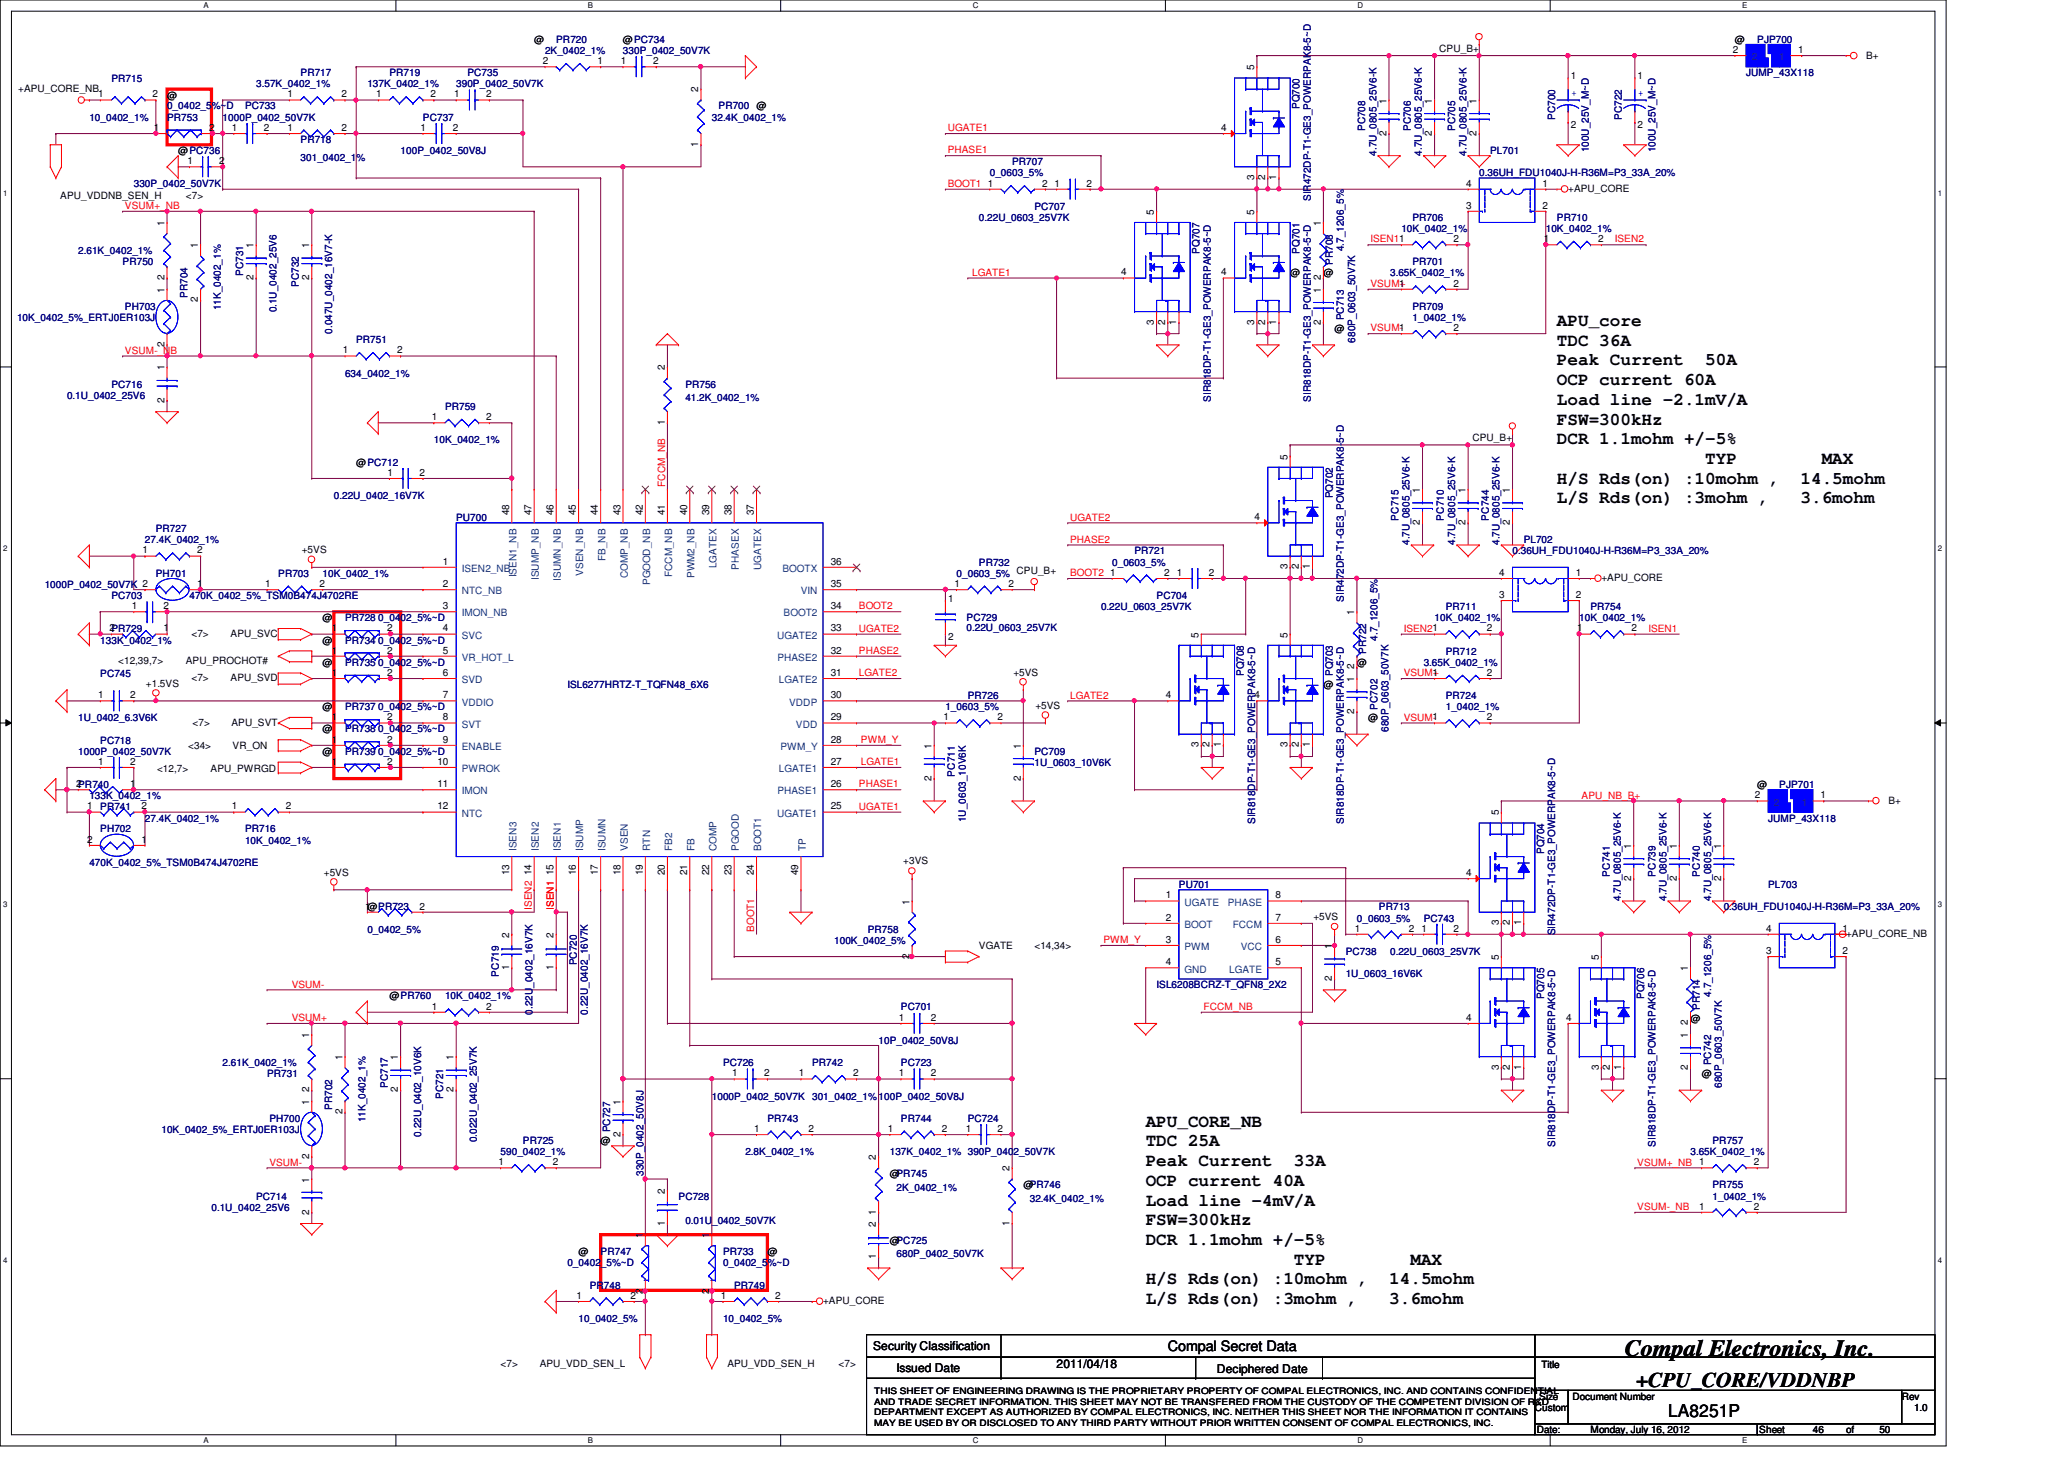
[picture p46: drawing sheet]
<svg xmlns="http://www.w3.org/2000/svg" width="297mm" height="210mm" viewBox="0 0 297 210" stroke-linecap="round" stroke-linejoin="round" font-family="sans-serif">
<defs><g id="words">
<text font-size="3.3" x="233.8" y="195.1">Compal Electronics, Inc.</text>
<text font-size="3" x="235.5" y="199.6">+CPU_CORE/VDDNBP</text>
<g font-size="2.5">
<text x="224.1" y="46.9">APU_core</text>
<text x="224.1" y="49.7">TDC 36A</text>
<text x="224.1" y="52.6">Peak Current</text>
<text x="245.4" y="52.6">50A</text>
<text x="224.1" y="55.4">OCP current 60A</text>
<text x="224.1" y="58.3">Load line -2.1mV/A</text>
<text x="224.1" y="61.1">FSW=300kHz</text>
<text x="224.1" y="63.9">DCR 1.1mohm +/-5%</text>
<text x="224.1" y="69.6">H/S Rds(on) :10mohm ,</text>
<text x="245.4" y="66.8">TYP</text>
<text x="259.1" y="69.6">14.5mohm</text>
<text x="262.2" y="66.8">MAX</text>
<text x="224.1" y="72.4">L/S Rds(on) :3mohm ,</text>
<text x="259.1" y="72.4">3.6mohm</text>
<text x="164.9" y="162.1">APU_CORE_NB</text>
<text x="164.9" y="164.9">TDC 25A</text>
<text x="164.9" y="167.8">Peak Current</text>
<text x="186.2" y="167.8">33A</text>
<text x="164.9" y="170.6">OCP current 40A</text>
<text x="164.9" y="173.4">Load line -4mV/A</text>
<text x="164.9" y="176.3">FSW=300kHz</text>
<text x="164.9" y="179.1">DCR 1.1mohm +/-5%</text>
<text x="164.9" y="184.8">H/S Rds(on) :10mohm ,</text>
<text x="186.2" y="181.9">TYP</text>
<text x="199.9" y="184.8">14.5mohm</text>
<text x="203" y="181.9">MAX</text>
<text x="164.9" y="187.6">L/S Rds(on) :3mohm ,</text>
<text x="199.9" y="187.6">3.6mohm</text>
<text x="240.1" y="203.9">LA8251P</text>
</g>
<text font-size="2.1" x="168.1" y="194.4">Compal Secret Data</text>
<g font-size="1.7">
<text x="125.7" y="194.3">Security Classification</text>
<text x="129" y="197.3">Issued Date</text>
<text x="152.1" y="196.8">2011/04/18</text>
<text x="175.1" y="197.5">Deciphered Date</text>
</g>
<g font-size="1.4" fill="#000080">
<text x="16" y="11.8">PR715</text>
<text x="43.3" y="11">PR717</text>
<text x="56" y="11">PR719</text>
<text x="67.3" y="11">PC735</text>
<text x="78.4" y="7.7">2K_0402_1%</text>
<text x="80" y="6.2">PR720</text>
<text x="89.7" y="7.7">330P_0402_50V7K</text>
<text x="251.3" y="11">JUMP_43X118</text>
<text x="252.9" y="6.2">PJP700</text>
<text x="12.9" y="17.4">10_0402_1%</text>
<text x="24" y="17.4">PR753</text>
<text x="24" y="15.7">0_0402_5%~D</text>
<text x="32" y="17.4">1000P_0402_50V7K</text>
<text x="35.3" y="15.7">PC733</text>
<text x="36.9" y="12.6">3.57K_0402_1%</text>
<text x="52.9" y="12.6">137K_0402_1%</text>
<text x="60.9" y="17.4">PC737</text>
<text x="65.7" y="12.6">390P_0402_50V7K</text>
<text x="102.4" y="17.4">32.4K_0402_1%</text>
<text x="103.4" y="15.7">PR700</text>
<text x="187" y="15.7" transform="rotate(-90 187 15.7)">PQ700</text>
<text x="223.8" y="17.3" transform="rotate(-90 223.8 17.3)">PC700</text>
<text x="233.4" y="17.3" transform="rotate(-90 233.4 17.3)">PC722</text>
<text x="43.3" y="20.6">PR718</text>
<text x="43.3" y="23.1">301_0402_1%</text>
<text x="57.7" y="22.2">100P_0402_50V8J</text>
<text x="145.7" y="23.7">PR707</text>
<text x="196.5" y="18.9" transform="rotate(-90 196.5 18.9)">PC708</text>
<text x="198.1" y="22.4" transform="rotate(-90 198.1 22.4)">4.7U_0805_25V6-K</text>
<text x="203" y="18.9" transform="rotate(-90 203 18.9)">PC706</text>
<text x="204.6" y="22.4" transform="rotate(-90 204.6 22.4)">4.7U_0805_25V6-K</text>
<text x="209.4" y="18.9" transform="rotate(-90 209.4 18.9)">PC705</text>
<text x="211" y="22.4" transform="rotate(-90 211 22.4)">4.7U_0805_25V6-K</text>
<text x="214.5" y="22.2">PL701</text>
<text x="228.6" y="21.9" transform="rotate(-90 228.6 21.9)">100U_25V_M~D</text>
<text x="238.2" y="21.9" transform="rotate(-90 238.2 21.9)">100U_25V_M~D</text>
<text x="19.3" y="27">330P_0402_50V7K</text>
<text x="142.4" y="25.4">0_0603_5%</text>
<text x="188.6" y="29" transform="rotate(-90 188.6 29)">SIR472DP-T1-GE3_POWERPAK8-5~D</text>
<text x="212.9" y="25.4">0.36UH_FDU1040J-H-R36M=P3_33A_20%</text>
<text x="140.9" y="31.7">0.22U_0603_25V7K</text>
<text x="148.9" y="30.2">PC707</text>
<text x="201.7" y="33.4">10K_0402_1%</text>
<text x="203.3" y="31.7">PR706</text>
<text x="222.5" y="33.4">10K_0402_1%</text>
<text x="224.1" y="31.7">PR710</text>
<text x="11.3" y="36.6">2.61K_0402_1%</text>
<text x="17.6" y="38.2">PR750</text>
<text x="35" y="39.7" transform="rotate(-90 35 39.7)">PC731</text>
<text x="43" y="41.3" transform="rotate(-90 43 41.3)">PC732</text>
<text x="172.6" y="36.5" transform="rotate(-90 172.6 36.5)">PQ707</text>
<text x="187" y="36.5" transform="rotate(-90 187 36.5)">PQ701</text>
<text x="191.8" y="38.1" transform="rotate(-90 191.8 38.1)">PR708</text>
<text x="193.4" y="36.2" transform="rotate(-90 193.4 36.2)">4.7_1206_5%</text>
<text x="200.1" y="39.8">3.65K_0402_1%</text>
<text x="203.3" y="38.2">PR701</text>
<text x="2.5" y="46.2">10K_0402_5%_ERTJ0ER103J</text>
<text x="18" y="44.6">PH703</text>
<text x="27" y="42.9" transform="rotate(-90 27 42.9)">PR704</text>
<text x="31.8" y="44.7" transform="rotate(-90 31.8 44.7)">11K_0402_1%</text>
<text x="39.8" y="45" transform="rotate(-90 39.8 45)">0.1U_0402_25V6</text>
<text x="193.4" y="46.1" transform="rotate(-90 193.4 46.1)">PC713</text>
<text x="203.3" y="44.6">PR709</text>
<text x="203.3" y="46.2">1_0402_1%</text>
<text x="47.8" y="48" transform="rotate(-90 47.8 48)">0.047U_0402_16V7-K</text>
<text x="51.3" y="49.4">PR751</text>
<text x="195" y="49.3" transform="rotate(-90 195 49.3)">680P_0603_50V7K</text>
<text x="9.6" y="57.4">0.1U_0402_25V6</text>
<text x="16" y="55.8">PC716</text>
<text x="49.7" y="54.2">634_0402_1%</text>
<text x="64" y="59">PR759</text>
<text x="98.6" y="55.8">PR756</text>
<text x="98.6" y="57.7">41.2K_0402_1%</text>
<text x="174.2" y="57.8" transform="rotate(-90 174.2 57.8)">SIR818DP-T1-GE3_POWERPAK8-5~D</text>
<text x="188.6" y="57.8" transform="rotate(-90 188.6 57.8)">SIR818DP-T1-GE3_POWERPAK8-5~D</text>
<text x="62.4" y="63.8">10K_0402_1%</text>
<text x="48" y="71.8">0.22U_0402_16V7K</text>
<text x="191.8" y="71.7" transform="rotate(-90 191.8 71.7)">PQ702</text>
<text x="22.4" y="76.6">PR727</text>
<text x="65.7" y="75">PU700</text>
<text x="201.2" y="74.9" transform="rotate(-90 201.2 74.9)">PC715</text>
<text x="207.8" y="74.9" transform="rotate(-90 207.8 74.9)">PC710</text>
<text x="214.2" y="74.9" transform="rotate(-90 214.2 74.9)">PC744</text>
<text x="20.9" y="78.2">27.4K_0402_1%</text>
<text x="22.4" y="83">PH701</text>
<text x="40" y="83">PR703</text>
<text x="46.4" y="83">10K_0402_1%</text>
<text x="137.7" y="83">0_0603_5% CPU_B+</text>
<text x="140.9" y="81.4">PR732</text>
<text x="160.1" y="81.4">0_0603_5%</text>
<text x="163.3" y="79.8">PR721</text>
<text x="202.9" y="78.4" transform="rotate(-90 202.9 78.4)">4.7U_0805_25V6-K</text>
<text x="209.4" y="78.4" transform="rotate(-90 209.4 78.4)">4.7U_0805_25V6-K</text>
<text x="215.8" y="78.4" transform="rotate(-90 215.8 78.4)">4.7U_0805_25V6-K</text>
<text x="217.7" y="79.8">0.36UH_FDU1040J-H-R36M=P3_33A_20%</text>
<text x="219.3" y="78.2">PL702</text>
<text x="6.4" y="84.6">1000P_0402_50V7K 2</text>
<text x="16" y="86.2">PC703</text>
<text x="27.3" y="86.2">470K_0402_5%_TSM0B474J4702RE</text>
<text x="49.7" y="89.4">PR728 0_0402_5%~D</text>
<text x="139.1" y="89.4">PC729</text>
<text x="158.5" y="87.8">0.22U_0603_25V7K</text>
<text x="166.5" y="86.2">PC704</text>
<text x="193.4" y="86.6" transform="rotate(-90 193.4 86.6)">SIR472DP-T1-GE3_POWERPAK8-5~D</text>
<text x="206.5" y="89.4">10K_0402_1%</text>
<text x="208.1" y="87.8">PR711</text>
<text x="227.3" y="89.4">10K_0402_1%</text>
<text x="228.9" y="87.8">PR754</text>
<text x="14.4" y="92.6">133K_0402_1%</text>
<text x="49.7" y="92.6">PR734 0_0402_5%~D</text>
<text x="49.7" y="95.8">PR735 0_0402_5%~D</text>
<text x="139.1" y="90.8">0.22U_0603_25V7K</text>
<text x="196.6" y="94.1" transform="rotate(-90 196.6 94.1)">PR722</text>
<text x="198.2" y="92.2" transform="rotate(-90 198.2 92.2)">4.7_1206_5%</text>
<text x="204.9" y="95.8">3.65K_0402_1%</text>
<text x="208.1" y="94.2">PR712</text>
<text x="14.4" y="97.4">PC745</text>
<text x="81.7" y="99">ISL6277HRTZ-T_TQFN48_6X6</text>
<text x="139.3" y="100.6">PR726</text>
<text x="179" y="97.3" transform="rotate(-90 179 97.3)">PQ708</text>
<text x="191.8" y="97.3" transform="rotate(-90 191.8 97.3)">PQ703</text>
<text x="208.1" y="100.6">PR724</text>
<text x="11.3" y="103.8">1U_0402_6.3V6K</text>
<text x="14.4" y="107">PC718</text>
<text x="49.7" y="105.4">PR738 0_0402_5%~D</text>
<text x="49.7" y="102.2">PR737 0_0402_5%~D</text>
<text x="136.1" y="102.2">1_0603_5%</text>
<text x="198.2" y="102.1" transform="rotate(-90 198.2 102.1)">PC702</text>
<text x="199.8" y="105.3" transform="rotate(-90 199.8 105.3)">680P_0603_50V7K</text>
<text x="208.1" y="102.2">1_0402_1%</text>
<text x="11.3" y="108.6">1000P_0402_50V7K</text>
<text x="49.7" y="108.6">PR739 0_0402_5%~D</text>
<text x="137.4" y="111.7" transform="rotate(-90 137.4 111.7)">PC711</text>
<text x="148.9" y="108.6">PC709</text>
<text x="148.9" y="110.2">1U_0603_10V6K</text>
<text x="256.1" y="113.4">PJP701</text>
<text x="12.9" y="115">133K_0402_1%</text>
<text x="14.4" y="116.6">PR741</text>
<text x="14.4" y="119.8">PH702</text>
<text x="20.9" y="118.2">27.4K_0402_1%</text>
<text x="35.3" y="119.8">PR716</text>
<text x="139" y="118.3" transform="rotate(-90 139 118.3)">1U_0603_10V6K</text>
<text x="180.6" y="118.6" transform="rotate(-90 180.6 118.6)">SIR818DP-T1-GE3_POWERPAK8-5~D</text>
<text x="193.4" y="118.6" transform="rotate(-90 193.4 118.6)">SIR818DP-T1-GE3_POWERPAK8-5~D</text>
<text x="254.5" y="118.2">JUMP_43X118</text>
<text x="12.9" y="124.6">470K_0402_5%_TSM0B474J4702RE</text>
<text x="35.3" y="121.4">10K_0402_1%</text>
<text x="222.2" y="122.9" transform="rotate(-90 222.2 122.9)">PQ704</text>
<text x="169.7" y="127.8">PU701</text>
<text x="198.5" y="131">PR713</text>
<text x="231.7" y="126.1" transform="rotate(-90 231.7 126.1)">PC741</text>
<text x="233.3" y="129.6" transform="rotate(-90 233.3 129.6)">4.7U_0805_25V6-K</text>
<text x="238.2" y="126.1" transform="rotate(-90 238.2 126.1)">PC739</text>
<text x="239.8" y="129.6" transform="rotate(-90 239.8 129.6)">4.7U_0805_25V6-K</text>
<text x="244.6" y="126.1" transform="rotate(-90 244.6 126.1)">PC740</text>
<text x="246.2" y="129.6" transform="rotate(-90 246.2 129.6)">4.7U_0805_25V6-K</text>
<text x="248.1" y="131">0.36UH_FDU1040J-H-R36M=P3_33A_20%</text>
<text x="254.5" y="127.8">PL703</text>
<text x="52.9" y="134.2">0_0402_5%</text>
<text x="120.1" y="135.8">100K_0402_5%</text>
<text x="124.9" y="134.2">PR758</text>
<text x="193.7" y="137.4">PC738</text>
<text x="195.3" y="132.6">0_0603_5%</text>
<text x="200.1" y="137.4">0.22U_0603_25V7K</text>
<text x="204.9" y="132.6">PC743</text>
<text x="223.8" y="134.6" transform="rotate(-90 223.8 134.6)">SIR472DP-T1-GE3_POWERPAK8-5~D</text>
<text x="64" y="143.8">10K_0402_1%</text>
<text x="71.8" y="140.5" transform="rotate(-90 71.8 140.5)">PC719</text>
<text x="83" y="138.9" transform="rotate(-90 83 138.9)">PC720</text>
<text x="166.5" y="142.2">ISL6208BCRZ-T_QFN8_2X2</text>
<text x="193.7" y="140.6">1U_0603_16V6K</text>
<text x="222.2" y="143.7" transform="rotate(-90 222.2 143.7)">PQ705</text>
<text x="236.6" y="143.7" transform="rotate(-90 236.6 143.7)">PQ706</text>
<text x="246.2" y="143.4" transform="rotate(-90 246.2 143.4)">4.7_1206_5%</text>
<text x="76.6" y="146" transform="rotate(-90 76.6 146)">0.22U_0402_16V7K</text>
<text x="84.6" y="146" transform="rotate(-90 84.6 146)">0.22U_0402_16V7K</text>
<text x="129.7" y="145.4">PC701</text>
<text x="244.6" y="145.3" transform="rotate(-90 244.6 145.3)">PR714</text>
<text x="32" y="153.4">2.61K_0402_1%</text>
<text x="38.4" y="155">PR731</text>
<text x="104.1" y="153.4">PC726</text>
<text x="116.9" y="153.4">PR742</text>
<text x="126.4" y="150.2">10P_0402_50V8J</text>
<text x="129.7" y="153.4">PC723</text>
<text x="246.2" y="153.3" transform="rotate(-90 246.2 153.3)">PC742</text>
<text x="38.8" y="161.4">PH700</text>
<text x="47.8" y="159.7" transform="rotate(-90 47.8 159.7)">PR702</text>
<text x="52.6" y="161.5" transform="rotate(-90 52.6 161.5)">11K_0402_1%</text>
<text x="55.8" y="156.5" transform="rotate(-90 55.8 156.5)">PC717</text>
<text x="63.8" y="158.1" transform="rotate(-90 63.8 158.1)">PC721</text>
<text x="102.4" y="158.2">1000P_0402_50V7K</text>
<text x="110.4" y="161.4">PR743</text>
<text x="116.9" y="158.2">301_0402_1%</text>
<text x="126.4" y="158.2">100P_0402_50V8J</text>
<text x="129.7" y="161.4">PR744</text>
<text x="139.3" y="161.4">PC724</text>
<text x="247.8" y="156.5" transform="rotate(-90 247.8 156.5)">680P_0603_50V7K</text>
<text x="23.2" y="163">10K_0402_5%_ERTJ0ER103J</text>
<text x="60.6" y="163.5" transform="rotate(-90 60.6 163.5)">0.22U_0402_10V6K</text>
<text x="68.6" y="164.3" transform="rotate(-90 68.6 164.3)">0.022U_0402_25V7K</text>
<text x="72" y="166.2">590_0402_1%</text>
<text x="75.3" y="164.6">PR725</text>
<text x="87.8" y="162.9" transform="rotate(-90 87.8 162.9)">PC727</text>
<text x="107.3" y="166.2">2.8K_0402_1%</text>
<text x="128.1" y="166.2">137K_0402_1% 390P_0402_50V7K</text>
<text x="223.8" y="165" transform="rotate(-90 223.8 165)">SIR818DP-T1-GE3_POWERPAK8-5~D</text>
<text x="238.2" y="165" transform="rotate(-90 238.2 165)">SIR818DP-T1-GE3_POWERPAK8-5~D</text>
<text x="243.3" y="166.2">3.65K_0402_1%</text>
<text x="246.5" y="164.6">PR757</text>
<text x="36.9" y="172.6">PC714</text>
<text x="92.6" y="169.2" transform="rotate(-90 92.6 169.2)">330P_0402_50V8J</text>
<text x="97.7" y="172.6">PC728</text>
<text x="129" y="171.3">2K_0402_1%</text>
<text x="148.2" y="172.9">32.4K_0402_1%</text>
<text x="246.5" y="171">PR755</text>
<text x="246.5" y="172.6">1_0402_1%</text>
<text x="30.4" y="174.2">0.1U_0402_25V6</text>
<text x="98.6" y="176.1">0.01U_0402_50V7K</text>
<text x="81.7" y="182.2">0_0402_5%~D</text>
<text x="84.9" y="185.4">PR748</text>
<text x="86.4" y="180.6">PR747</text>
<text x="104.1" y="180.6">PR733</text>
<text x="104.1" y="182.2">0_0402_5%~D</text>
<text x="105.7" y="185.4">PR749</text>
<text x="129" y="180.9">680P_0402_50V7K</text>
<text x="83.3" y="190.2">10_0402_5%</text>
<text x="104.1" y="190.2">10_0402_5%</text>
</g>
<g font-size="1.4">
<text x="76.9" y="6.2">@</text>
<text x="78.1" y="9.2">2</text>
<text x="86" y="9.2">1</text>
<text x="89.4" y="9.2">1</text>
<text x="89.7" y="6.2">@PC734</text>
<text x="94" y="9.2">2</text>
<text x="180.5" y="10.1" transform="rotate(-90 180.5 10.1)">5</text>
<text x="207.1" y="7.5">CPU_B+</text>
<text x="226.1" y="11.4">1</text>
<text x="235.7" y="11.4">1</text>
<text x="249.4" y="7.6">2</text>
<text x="249.7" y="6.2">@</text>
<text x="258.8" y="7.6">1</text>
<text x="268.6" y="8.4">B+</text>
<text x="2.6" y="13.2">+APU_CORE_NB</text>
<text x="14.1" y="14">1</text>
<text x="22" y="14">2</text>
<text x="24" y="14.2">@</text>
<text x="41.4" y="14">1</text>
<text x="49.1" y="14">2</text>
<text x="54.1" y="14">1</text>
<text x="62" y="14">2</text>
<text x="65.4" y="14">1</text>
<text x="70" y="14">2</text>
<text x="100.5" y="13.3" transform="rotate(-90 100.5 13.3)">2</text>
<text x="108.9" y="15.7">@</text>
<text x="199.5" y="14.9" transform="rotate(-90 199.5 14.9)">1</text>
<text x="206.1" y="14.9" transform="rotate(-90 206.1 14.9)">1</text>
<text x="212.5" y="14.9" transform="rotate(-90 212.5 14.9)">1</text>
<text x="22.1" y="18.8">1</text>
<text x="25.7" y="22.2">@PC736</text>
<text x="27" y="23.6">1</text>
<text x="30.1" y="18.8">2</text>
<text x="31.5" y="23.6">2</text>
<text x="33.4" y="18.8">1</text>
<text x="38" y="18.8">2</text>
<text x="41.4" y="18.8">1</text>
<text x="49.1" y="18.8">2</text>
<text x="60.5" y="18.8">1</text>
<text x="65.1" y="18.8">2</text>
<text x="100.5" y="21.1" transform="rotate(-90 100.5 21.1)">1</text>
<text x="175.8" y="18.8">4</text>
<text x="199.5" y="19.5" transform="rotate(-90 199.5 19.5)">2</text>
<text x="206.1" y="19.5" transform="rotate(-90 206.1 19.5)">2</text>
<text x="212.5" y="19.5" transform="rotate(-90 212.5 19.5)">2</text>
<text x="226.1" y="18.5">2</text>
<text x="235.7" y="18.5">2</text>
<text x="8.7" y="28.6">APU_VDDNB_SEN_H</text>
<text x="26.8" y="28.6">&lt;7&gt;</text>
<text x="142.2" y="26.8">1</text>
<text x="150" y="26.8">2</text>
<text x="151.8" y="26.8">1</text>
<text x="156.4" y="26.8">2</text>
<text x="180.5" y="25.9" transform="rotate(-90 180.5 25.9)">3</text>
<text x="182.1" y="25.9" transform="rotate(-90 182.1 25.9)">2</text>
<text x="183.7" y="25.9" transform="rotate(-90 183.7 25.9)">1</text>
<text x="211" y="26.8">4</text>
<text x="222" y="26.8">1</text>
<text x="225.7" y="27.6">+APU_CORE</text>
<text x="23.7" y="32.5" transform="rotate(-90 23.7 32.5)">1</text>
<text x="28.5" y="35.7" transform="rotate(-90 28.5 35.7)">1</text>
<text x="36.5" y="35.7" transform="rotate(-90 36.5 35.7)">1</text>
<text x="44.5" y="35.7" transform="rotate(-90 44.5 35.7)">1</text>
<text x="166.1" y="30.9" transform="rotate(-90 166.1 30.9)">5</text>
<text x="180.5" y="30.9" transform="rotate(-90 180.5 30.9)">5</text>
<text x="190.1" y="32.5" transform="rotate(-90 190.1 32.5)">1</text>
<text x="209.2" y="34.8">2</text>
<text x="211" y="30">3</text>
<text x="222" y="30">2</text>
<text x="222.2" y="34.8">1</text>
<text x="230" y="34.8">2</text>
<text x="23.7" y="40.3" transform="rotate(-90 23.7 40.3)">2</text>
<text x="36.5" y="40.3" transform="rotate(-90 36.5 40.3)">2</text>
<text x="44.5" y="40.3" transform="rotate(-90 44.5 40.3)">2</text>
<text x="161.4" y="39.6">4</text>
<text x="175.8" y="39.6">4</text>
<text x="185.7" y="39.8">@</text>
<text x="190.1" y="40.3" transform="rotate(-90 190.1 40.3)">2</text>
<text x="190.5" y="39.8">@</text>
<text x="201.4" y="41.2">1</text>
<text x="209.2" y="41.2">2</text>
<text x="23.7" y="42.1" transform="rotate(-90 23.7 42.1)">1</text>
<text x="28.5" y="43.5" transform="rotate(-90 28.5 43.5)">2</text>
<text x="166.1" y="46.7" transform="rotate(-90 166.1 46.7)">3</text>
<text x="167.7" y="46.7" transform="rotate(-90 167.7 46.7)">2</text>
<text x="169.3" y="46.7" transform="rotate(-90 169.3 46.7)">1</text>
<text x="180.5" y="46.7" transform="rotate(-90 180.5 46.7)">3</text>
<text x="182.1" y="46.7" transform="rotate(-90 182.1 46.7)">2</text>
<text x="183.7" y="46.7" transform="rotate(-90 183.7 46.7)">1</text>
<text x="190.1" y="46.7" transform="rotate(-90 190.1 46.7)">2</text>
<text x="190.1" y="42.1" transform="rotate(-90 190.1 42.1)">1</text>
<text x="192.1" y="47.8">@</text>
<text x="209.2" y="47.6">2</text>
<text x="23.7" y="53.3" transform="rotate(-90 23.7 53.3)">1</text>
<text x="23.7" y="49.9" transform="rotate(-90 23.7 49.9)">2</text>
<text x="49.4" y="50.8">1</text>
<text x="57.1" y="50.8">2</text>
<text x="95.7" y="53.3" transform="rotate(-90 95.7 53.3)">2</text>
<text x="23.7" y="57.9" transform="rotate(-90 23.7 57.9)">2</text>
<text x="62.1" y="60.5">1</text>
<text x="70" y="60.5">2</text>
<text x="95.7" y="61.1" transform="rotate(-90 95.7 61.1)">1</text>
<text x="211.9" y="63.5">CPU_B+</text>
<text x="51.3" y="67">@PC712</text>
<text x="55.7" y="68.5">1</text>
<text x="60.4" y="68.5">2</text>
<text x="185.3" y="66.1" transform="rotate(-90 185.3 66.1)">5</text>
<text x="204.3" y="70.9" transform="rotate(-90 204.3 70.9)">1</text>
<text x="210.9" y="70.9" transform="rotate(-90 210.9 70.9)">1</text>
<text x="217.3" y="70.9" transform="rotate(-90 217.3 70.9)">1</text>
<text x="73.3" y="74.1" transform="rotate(-90 73.3 74.1)">48</text>
<text x="76.5" y="74.1" transform="rotate(-90 76.5 74.1)">47</text>
<text x="79.7" y="74.1" transform="rotate(-90 79.7 74.1)">46</text>
<text x="82.9" y="74.1" transform="rotate(-90 82.9 74.1)">45</text>
<text x="86.1" y="74.1" transform="rotate(-90 86.1 74.1)">44</text>
<text x="89.3" y="74.1" transform="rotate(-90 89.3 74.1)">43</text>
<text x="92.5" y="74.1" transform="rotate(-90 92.5 74.1)">42</text>
<text x="95.7" y="74.1" transform="rotate(-90 95.7 74.1)">41</text>
<text x="98.9" y="74.1" transform="rotate(-90 98.9 74.1)">40</text>
<text x="102.1" y="74.1" transform="rotate(-90 102.1 74.1)">39</text>
<text x="105.3" y="74.1" transform="rotate(-90 105.3 74.1)">38</text>
<text x="108.5" y="74.1" transform="rotate(-90 108.5 74.1)">37</text>
<text x="180.5" y="74.8">4</text>
<text x="204.3" y="75.5" transform="rotate(-90 204.3 75.5)">2</text>
<text x="210.9" y="75.5" transform="rotate(-90 210.9 75.5)">2</text>
<text x="217.3" y="75.5" transform="rotate(-90 217.3 75.5)">2</text>
<text x="20.5" y="79.6">1</text>
<text x="28.4" y="79.6">2</text>
<text x="43.4" y="79.6">+5VS</text>
<text x="63.8" y="81.2">1</text>
<text x="119.5" y="81.2">36</text>
<text x="159.8" y="82.8">1</text>
<text x="167.6" y="82.8">2</text>
<text x="169.4" y="82.8">1</text>
<text x="174" y="82.8">2</text>
<text x="185.3" y="81.9" transform="rotate(-90 185.3 81.9)">3</text>
<text x="186.9" y="81.9" transform="rotate(-90 186.9 81.9)">2</text>
<text x="188.5" y="81.9" transform="rotate(-90 188.5 81.9)">1</text>
<text x="215.8" y="82.8">4</text>
<text x="226.8" y="82.8">1</text>
<text x="230.5" y="83.6">+APU_CORE</text>
<text x="19" y="87.6">1</text>
<text x="23.5" y="87.6">2</text>
<text x="28.4" y="84.5">1</text>
<text x="38.1" y="84.5">1</text>
<text x="46" y="84.5">2</text>
<text x="46.4" y="89.4">@</text>
<text x="63.8" y="87.6">3</text>
<text x="63.8" y="84.5">2</text>
<text x="119.5" y="87.6">34</text>
<text x="119.5" y="84.5">35</text>
<text x="136.4" y="86.6">1</text>
<text x="137.4" y="84.5">1</text>
<text x="145.2" y="84.5">2</text>
<text x="194.9" y="88.5" transform="rotate(-90 194.9 88.5)">1</text>
<text x="215.8" y="86">3</text>
<text x="226.8" y="86">2</text>
<text x="15.7" y="90.8">2PR729</text>
<text x="17" y="95.5">&lt;12,39,7&gt;</text>
<text x="23.5" y="90.8">1</text>
<text x="26.8" y="95.5">APU_PROCHOT#</text>
<text x="27.6" y="91.6">&lt;7&gt;</text>
<text x="33.2" y="91.6">APU_SVC</text>
<text x="46.4" y="92.6">@</text>
<text x="46.4" y="95.8">@</text>
<text x="47.7" y="90.8">1</text>
<text x="47.7" y="94">1</text>
<text x="55.7" y="90.8">2</text>
<text x="55.7" y="94">2</text>
<text x="63.8" y="90.8">4</text>
<text x="63.8" y="94">5</text>
<text x="119.5" y="94">32</text>
<text x="119.5" y="90.8">33</text>
<text x="136.4" y="92.1">2</text>
<text x="172.5" y="91.7" transform="rotate(-90 172.5 91.7)">5</text>
<text x="185.3" y="91.7" transform="rotate(-90 185.3 91.7)">5</text>
<text x="195.3" y="95.8">@</text>
<text x="214" y="90.8">2</text>
<text x="227" y="90.8">1</text>
<text x="234.8" y="90.8">2</text>
<text x="14.1" y="100.5">1</text>
<text x="18.8" y="100.5">2</text>
<text x="21" y="98.8">+1.5VS</text>
<text x="27.6" y="98">&lt;7&gt;</text>
<text x="33.2" y="98">APU_SVD</text>
<text x="47.7" y="97.2">1</text>
<text x="55.7" y="97.2">2</text>
<text x="63.8" y="97.2">6</text>
<text x="63.8" y="100.5">7</text>
<text x="119.5" y="100.5">30</text>
<text x="119.5" y="97.2">31</text>
<text x="145.8" y="97.2">+5VS</text>
<text x="167.8" y="100.5">4</text>
<text x="180.5" y="100.5">4</text>
<text x="190.5" y="99">@</text>
<text x="194.9" y="98.1" transform="rotate(-90 194.9 98.1)">1</text>
<text x="194.9" y="96.3" transform="rotate(-90 194.9 96.3)">2</text>
<text x="206.2" y="97.2">1</text>
<text x="214" y="97.2">2</text>
<text x="27.1" y="107.8">&lt;34&gt;</text>
<text x="27.7" y="104.4">&lt;7&gt;</text>
<text x="33.3" y="104.4">APU_SVT</text>
<text x="33.5" y="107.8">VR_ON</text>
<text x="46.4" y="105.4">@</text>
<text x="46.4" y="102.2">@</text>
<text x="47.7" y="106.8">1</text>
<text x="47.7" y="103.6">1</text>
<text x="55.7" y="106.8">2</text>
<text x="55.7" y="103.6">2</text>
<text x="63.8" y="103.6">8</text>
<text x="63.8" y="106.8">9</text>
<text x="119.5" y="106.8">28</text>
<text x="119.5" y="103.6">29</text>
<text x="134.1" y="107.7" transform="rotate(-90 134.1 107.7)">1</text>
<text x="135.8" y="103.6">1</text>
<text x="143.5" y="103.6">2</text>
<text x="146.9" y="107.7" transform="rotate(-90 146.9 107.7)">1</text>
<text x="149" y="102">+5VS</text>
<text x="172.5" y="107.5" transform="rotate(-90 172.5 107.5)">3</text>
<text x="174.1" y="107.5" transform="rotate(-90 174.1 107.5)">2</text>
<text x="175.7" y="107.5" transform="rotate(-90 175.7 107.5)">1</text>
<text x="185.3" y="107.5" transform="rotate(-90 185.3 107.5)">3</text>
<text x="186.9" y="107.5" transform="rotate(-90 186.9 107.5)">2</text>
<text x="188.5" y="107.5" transform="rotate(-90 188.5 107.5)">1</text>
<text x="194.9" y="102.7" transform="rotate(-90 194.9 102.7)">2</text>
<text x="196.9" y="103.8">@</text>
<text x="214" y="103.6">2</text>
<text x="11" y="113.2">2PR740</text>
<text x="14.1" y="110">1</text>
<text x="18.8" y="113.2">1</text>
<text x="18.8" y="110">2</text>
<text x="22.6" y="111">&lt;12,7&gt;</text>
<text x="30.3" y="111">APU_PWRGD</text>
<text x="46.4" y="108.6">@</text>
<text x="47.7" y="110">1</text>
<text x="55.7" y="110">2</text>
<text x="62.9" y="113.2">11</text>
<text x="62.9" y="110">10</text>
<text x="119.5" y="113.2">26</text>
<text x="119.5" y="110">27</text>
<text x="134.1" y="112.3" transform="rotate(-90 134.1 112.3)">2</text>
<text x="146.9" y="112.3" transform="rotate(-90 146.9 112.3)">2</text>
<text x="252.9" y="113.4">@</text>
<text x="12.5" y="116.5">1</text>
<text x="20.4" y="116.5">2</text>
<text x="33.4" y="116.5">1</text>
<text x="41.1" y="116.5">2</text>
<text x="62.9" y="116.5">12</text>
<text x="119.5" y="116.5">25</text>
<text x="215.7" y="117.3" transform="rotate(-90 215.7 117.3)">5</text>
<text x="252.6" y="114.9">2</text>
<text x="262" y="114.9">1</text>
<text x="271.8" y="115.6">B+</text>
<text x="12.5" y="121.2">2</text>
<text x="20.4" y="121.2">1</text>
<text x="73.3" y="125.9" transform="rotate(-90 73.3 125.9)">13</text>
<text x="76.5" y="125.9" transform="rotate(-90 76.5 125.9)">14</text>
<text x="79.7" y="125.9" transform="rotate(-90 79.7 125.9)">15</text>
<text x="82.9" y="125.9" transform="rotate(-90 82.9 125.9)">16</text>
<text x="86.1" y="125.9" transform="rotate(-90 86.1 125.9)">17</text>
<text x="89.3" y="125.9" transform="rotate(-90 89.3 125.9)">18</text>
<text x="92.5" y="125.9" transform="rotate(-90 92.5 125.9)">19</text>
<text x="95.7" y="125.9" transform="rotate(-90 95.7 125.9)">20</text>
<text x="98.9" y="125.9" transform="rotate(-90 98.9 125.9)">21</text>
<text x="102.1" y="125.9" transform="rotate(-90 102.1 125.9)">22</text>
<text x="105.3" y="125.9" transform="rotate(-90 105.3 125.9)">23</text>
<text x="108.5" y="125.9" transform="rotate(-90 108.5 125.9)">24</text>
<text x="114.9" y="125.9" transform="rotate(-90 114.9 125.9)">49</text>
<text x="130" y="124.2">+3VS</text>
<text x="234.7" y="122.1" transform="rotate(-90 234.7 122.1)">1</text>
<text x="241.3" y="122.1" transform="rotate(-90 241.3 122.1)">1</text>
<text x="247.7" y="122.1" transform="rotate(-90 247.7 122.1)">1</text>
<text x="46.6" y="126">+5VS</text>
<text x="52.5" y="130.9">1@PR723</text>
<text x="60.4" y="130.9">2</text>
<text x="130.9" y="130.1" transform="rotate(-90 130.9 130.1)">1</text>
<text x="167.8" y="129.2">1</text>
<text x="183.6" y="129.2">8</text>
<text x="211" y="126">4</text>
<text x="234.7" y="126.7" transform="rotate(-90 234.7 126.7)">2</text>
<text x="241.3" y="126.7" transform="rotate(-90 241.3 126.7)">2</text>
<text x="247.7" y="126.7" transform="rotate(-90 247.7 126.7)">2</text>
<text x="73.3" y="134.9" transform="rotate(-90 73.3 134.9)">2</text>
<text x="79.7" y="134.9" transform="rotate(-90 79.7 134.9)">2</text>
<text x="130.9" y="137.9" transform="rotate(-90 130.9 137.9)">2</text>
<text x="140.9" y="136.6">VGATE</text>
<text x="148.9" y="136.6">&lt;14,34&gt;</text>
<text x="167.8" y="135.6">3</text>
<text x="167.8" y="132.5">2</text>
<text x="183.6" y="135.6">6</text>
<text x="183.6" y="132.5">7</text>
<text x="189" y="132.4">+5VS</text>
<text x="191.7" y="136.5" transform="rotate(-90 191.7 136.5)">1</text>
<text x="195" y="134">1</text>
<text x="202.8" y="134">2</text>
<text x="204.6" y="134">1</text>
<text x="209.2" y="134">2</text>
<text x="215.7" y="133.1" transform="rotate(-90 215.7 133.1)">3</text>
<text x="217.3" y="133.1" transform="rotate(-90 217.3 133.1)">2</text>
<text x="218.9" y="133.1" transform="rotate(-90 218.9 133.1)">1</text>
<text x="254.2" y="137.2">3</text>
<text x="254.2" y="134">4</text>
<text x="265.2" y="134">1</text>
<text x="265.2" y="137.2">2</text>
<text x="265.7" y="134.8">+APU_CORE_NB</text>
<text x="56" y="143.8">@PR760</text>
<text x="73.3" y="139.5" transform="rotate(-90 73.3 139.5)">1</text>
<text x="79.7" y="139.5" transform="rotate(-90 79.7 139.5)">1</text>
<text x="167.8" y="138.9">4</text>
<text x="183.6" y="138.9">5</text>
<text x="191.7" y="141.1" transform="rotate(-90 191.7 141.1)">2</text>
<text x="215.7" y="138.1" transform="rotate(-90 215.7 138.1)">5</text>
<text x="230.1" y="138.1" transform="rotate(-90 230.1 138.1)">5</text>
<text x="242.9" y="139.7" transform="rotate(-90 242.9 139.7)">1</text>
<text x="44.5" y="149.3" transform="rotate(-90 44.5 149.3)">1</text>
<text x="62.1" y="145.2">1</text>
<text x="70" y="145.2">2</text>
<text x="129.4" y="146.9">1</text>
<text x="134" y="146.9">2</text>
<text x="211" y="146.9">4</text>
<text x="225.4" y="146.9">4</text>
<text x="242.9" y="149.3" transform="rotate(-90 242.9 149.3)">1</text>
<text x="242.9" y="147.5" transform="rotate(-90 242.9 147.5)">2</text>
<text x="243.3" y="147">@</text>
<text x="49.3" y="152.5" transform="rotate(-90 49.3 152.5)">1</text>
<text x="57.3" y="152.5" transform="rotate(-90 57.3 152.5)">1</text>
<text x="65.3" y="152.5" transform="rotate(-90 65.3 152.5)">1</text>
<text x="105.4" y="154.9">1</text>
<text x="110" y="154.9">2</text>
<text x="115" y="154.9">1</text>
<text x="122.8" y="154.9">2</text>
<text x="129.4" y="154.9">1</text>
<text x="134" y="154.9">2</text>
<text x="215.7" y="153.9" transform="rotate(-90 215.7 153.9)">3</text>
<text x="217.3" y="153.9" transform="rotate(-90 217.3 153.9)">2</text>
<text x="218.9" y="153.9" transform="rotate(-90 218.9 153.9)">1</text>
<text x="230.1" y="153.9" transform="rotate(-90 230.1 153.9)">3</text>
<text x="231.7" y="153.9" transform="rotate(-90 231.7 153.9)">2</text>
<text x="233.3" y="153.9" transform="rotate(-90 233.3 153.9)">1</text>
<text x="242.9" y="153.9" transform="rotate(-90 242.9 153.9)">2</text>
<text x="244.9" y="155">@</text>
<text x="44.5" y="158.9" transform="rotate(-90 44.5 158.9)">1</text>
<text x="44.5" y="157.1" transform="rotate(-90 44.5 157.1)">2</text>
<text x="49.3" y="160.3" transform="rotate(-90 49.3 160.3)">2</text>
<text x="57.3" y="157.1" transform="rotate(-90 57.3 157.1)">2</text>
<text x="65.3" y="157.1" transform="rotate(-90 65.3 157.1)">2</text>
<text x="89.3" y="158.9" transform="rotate(-90 89.3 158.9)">1</text>
<text x="44.5" y="166.8" transform="rotate(-90 44.5 166.8)">2</text>
<text x="71.8" y="167.6">1</text>
<text x="79.5" y="167.6">2</text>
<text x="86.4" y="164.6">@</text>
<text x="89.3" y="163.5" transform="rotate(-90 89.3 163.5)">2</text>
<text x="108.5" y="162.9">1</text>
<text x="116.4" y="162.9">2</text>
<text x="126.1" y="166.9" transform="rotate(-90 126.1 166.9)">2</text>
<text x="127.8" y="162.9">1</text>
<text x="135.5" y="162.9">2</text>
<text x="139" y="162.9">1</text>
<text x="143.5" y="162.9">2</text>
<text x="244.6" y="167.6">1</text>
<text x="252.4" y="167.6">2</text>
<text x="44.5" y="170.1" transform="rotate(-90 44.5 170.1)">1</text>
<text x="95.7" y="171.7" transform="rotate(-90 95.7 171.7)">2</text>
<text x="128.1" y="169.4">@PR745</text>
<text x="145.3" y="168.5" transform="rotate(-90 145.3 168.5)">2</text>
<text x="147.3" y="171">@PR746</text>
<text x="44.5" y="174.8" transform="rotate(-90 44.5 174.8)">2</text>
<text x="92.5" y="178.1" transform="rotate(-90 92.5 178.1)">1</text>
<text x="95.7" y="176.3" transform="rotate(-90 95.7 176.3)">1</text>
<text x="102.1" y="178.1" transform="rotate(-90 102.1 178.1)">1</text>
<text x="126.1" y="176.5" transform="rotate(-90 126.1 176.5)">2</text>
<text x="126.1" y="174.8" transform="rotate(-90 126.1 174.8)">1</text>
<text x="128.1" y="179">@PC725</text>
<text x="145.3" y="176.3" transform="rotate(-90 145.3 176.3)">1</text>
<text x="244.6" y="174">1</text>
<text x="252.4" y="174">2</text>
<text x="83.3" y="180.6">@</text>
<text x="110.4" y="180.6">@</text>
<text x="126.1" y="181.1" transform="rotate(-90 126.1 181.1)">1</text>
<text x="83" y="186.9">1</text>
<text x="90.8" y="186.9">2</text>
<text x="92.5" y="186.1" transform="rotate(-90 92.5 186.1)">2</text>
<text x="102.1" y="186.1" transform="rotate(-90 102.1 186.1)">2</text>
<text x="103.8" y="186.9">1</text>
<text x="111.5" y="186.9">2</text>
<text x="118.4" y="187.6">+APU_CORE</text>
<text x="72" y="196.6">&lt;7&gt;</text>
<text x="77.7" y="196.6">APU_VDD_SEN_L</text>
<text x="104.7" y="196.6">APU_VDD_SEN_H</text>
<text x="120.7" y="196.6">&lt;7&gt;</text>
<text x="221.8" y="196.8">Title</text>
<text x="220.9" y="203">Custom</text>
<text x="221.5" y="201.4">Size</text>
<text x="226.3" y="201.4">Document Number</text>
<text x="273.7" y="201.4">Rev</text>
<text x="275.5" y="203">1.0</text>
<text x="221.2" y="206.2">Date:</text>
<text x="228.9" y="206.2">Monday, July 16, 2012</text>
<text x="253.2" y="206.2">Sheet</text>
<text x="260.9" y="206.2">46</text>
<text x="265.7" y="206.2">of</text>
<text x="270.5" y="206.2">50</text>
</g>
<g font-size="1.4" fill="#004080">
<text x="252.1" y="8.7">2</text>
<text x="256.1" y="8.7">1</text>
<text x="66.5" y="82.3">ISEN2_NB</text>
<text x="74.3" y="83.1" transform="rotate(-90 74.3 83.1)">ISEN1_NB</text>
<text x="77.6" y="83.4" transform="rotate(-90 77.6 83.4)">ISUMP_NB</text>
<text x="80.7" y="83.5" transform="rotate(-90 80.7 83.5)">ISUMN_NB</text>
<text x="83.9" y="82.8" transform="rotate(-90 83.9 82.8)">VSEN_NB</text>
<text x="87.1" y="80.7" transform="rotate(-90 87.1 80.7)">FB_NB</text>
<text x="90.3" y="83.2" transform="rotate(-90 90.3 83.2)">COMP_NB</text>
<text x="96.7" y="83.1" transform="rotate(-90 96.7 83.1)">FCCM_NB</text>
<text x="99.9" y="83.2" transform="rotate(-90 99.9 83.2)">PWM2_NB</text>
<text x="103.1" y="81.7" transform="rotate(-90 103.1 81.7)">LGATEX</text>
<text x="106.3" y="82" transform="rotate(-90 106.3 82)">PHASEX</text>
<text x="109.6" y="82" transform="rotate(-90 109.6 82)">UGATEX</text>
<text x="112.6" y="82.3">BOOTX</text>
<text x="66.5" y="88.7">IMON_NB</text>
<text x="66.5" y="85.5">NTC_NB</text>
<text x="93.6" y="84.2" transform="rotate(-90 93.6 84.2)">PGOOD_NB</text>
<text x="112.8" y="88.7">BOOT2</text>
<text x="115.2" y="85.5">VIN</text>
<text x="66.5" y="91.9">SVC</text>
<text x="66.5" y="95.1">VR_HOT_L</text>
<text x="111.8" y="91.9">UGATE2</text>
<text x="111.9" y="95.1">PHASE2</text>
<text x="66.5" y="98.3">SVD</text>
<text x="66.5" y="101.5">VDDIO</text>
<text x="112.1" y="98.3">LGATE2</text>
<text x="113.6" y="101.5">VDDP</text>
<text x="66.5" y="104.7">SVT</text>
<text x="66.5" y="107.9">ENABLE</text>
<text x="112.3" y="107.9">PWM_Y</text>
<text x="114.6" y="104.7">VDD</text>
<text x="66.5" y="111.1">PWROK</text>
<text x="112.1" y="111.1">LGATE1</text>
<text x="66.5" y="117.5">NTC</text>
<text x="66.5" y="114.3">IMON</text>
<text x="111.8" y="117.5">UGATE1</text>
<text x="111.9" y="114.3">PHASE1</text>
<text x="255.3" y="115.9">2</text>
<text x="259.3" y="115.9">1</text>
<text x="74.3" y="122.4" transform="rotate(-90 74.3 122.4)">ISEN3</text>
<text x="77.6" y="122.4" transform="rotate(-90 77.6 122.4)">ISEN2</text>
<text x="80.7" y="122.4" transform="rotate(-90 80.7 122.4)">ISEN1</text>
<text x="83.9" y="122.4" transform="rotate(-90 83.9 122.4)">ISUMP</text>
<text x="87.1" y="122.4" transform="rotate(-90 87.1 122.4)">ISUMN</text>
<text x="90.3" y="122.4" transform="rotate(-90 90.3 122.4)">VSEN</text>
<text x="93.6" y="122.4" transform="rotate(-90 93.6 122.4)">RTN</text>
<text x="96.7" y="122.4" transform="rotate(-90 96.7 122.4)">FB2</text>
<text x="99.9" y="122.4" transform="rotate(-90 99.9 122.4)">FB</text>
<text x="103.1" y="122.4" transform="rotate(-90 103.1 122.4)">COMP</text>
<text x="106.3" y="122.4" transform="rotate(-90 106.3 122.4)">PGOOD</text>
<text x="109.6" y="122.4" transform="rotate(-90 109.6 122.4)">BOOT1</text>
<text x="115.9" y="122.4" transform="rotate(-90 115.9 122.4)">TP</text>
<text x="170.5" y="130.3">UGATE</text>
<text x="176.7" y="130.3">PHASE</text>
<text x="170.5" y="136.7">PWM</text>
<text x="170.5" y="133.5">BOOT</text>
<text x="177.4" y="133.5">FCCM</text>
<text x="178.6" y="136.7">VCC</text>
<text x="170.5" y="139.9">GND</text>
<text x="176.9" y="139.9">LGATE</text>
</g>
<g font-size="1.4" fill="#00f">
<text x="226.1" y="13.8">+</text>
<text x="235.8" y="13.8">+</text>
</g>
<g font-size="1.4" fill="#f00">
<text x="136.4" y="22.1">PHASE1</text>
<text x="136.4" y="18.9">UGATE1</text>
<text x="136.4" y="26.9">BOOT1</text>
<text x="18" y="30.1">VSUM+_NB</text>
<text x="197.2" y="34.9">ISEN11</text>
<text x="232.4" y="34.9">ISEN2</text>
<text x="139.9" y="39.7">LGATE1</text>
<text x="197.2" y="41.3">VSUM+</text>
<text x="197.2" y="47.7">VSUM-1</text>
<text x="18" y="50.9">VSUM-_NB</text>
<text x="95.7" y="70.1" transform="rotate(-90 95.7 70.1)">FCCM_NB</text>
<text x="154" y="74.9">UGATE2</text>
<text x="154" y="78.1">PHASE2</text>
<text x="154" y="82.9">BOOT2</text>
<text x="123.6" y="87.7">BOOT2</text>
<text x="123.6" y="90.9">UGATE2</text>
<text x="123.6" y="94.1">PHASE2</text>
<text x="202" y="90.9">ISEN21</text>
<text x="237.2" y="90.9">ISEN1</text>
<text x="123.6" y="97.3">LGATE2</text>
<text x="154" y="100.5">LGATE2</text>
<text x="202" y="97.3">VSUM+</text>
<text x="123.9" y="106.9">PWM_Y</text>
<text x="202" y="103.7">VSUM-1</text>
<text x="123.6" y="113.3">PHASE1</text>
<text x="123.9" y="110.1">LGATE1</text>
<text x="123.6" y="116.5">UGATE1</text>
<text x="227.6" y="114.9">APU_NB_B+</text>
<text x="76.5" y="130.9" transform="rotate(-90 76.5 130.9)">ISEN2</text>
<text x="79.7" y="130.9" transform="rotate(-90 79.7 130.9)">ISEN1</text>
<text x="108.5" y="134.1" transform="rotate(-90 108.5 134.1)">BOOT1</text>
<text x="158.8" y="135.7">PWM_Y</text>
<text x="42" y="142.1">VSUM-</text>
<text x="42" y="146.9">VSUM+</text>
<text x="173.2" y="145.3">FCCM_NB</text>
<text x="38.8" y="167.7">VSUM-</text>
<text x="235.6" y="167.7">VSUM+_NB</text>
<text x="235.6" y="174.1">VSUM-_NB</text>
</g>
<g font-size="1.3">
<text x="125.8" y="200.6">THIS SHEET OF ENGINEERING DRAWING IS THE PROPRIETARY PROPERTY OF COMPAL ELECTRONICS, INC. AND CONTAINS CONFIDENTIAL</text>
<text x="125.8" y="202.1">AND TRADE SECRET INFORMATION. THIS SHEET MAY NOT BE TRANSFERED FROM THE CUSTODY OF THE COMPETENT DIVISION OF R&amp;D</text>
<text x="125.8" y="203.6">DEPARTMENT EXCEPT AS AUTHORIZED BY COMPAL ELECTRONICS, INC. NEITHER THIS SHEET NOR THE INFORMATION IT CONTAINS</text>
<text x="125.8" y="205.1">MAY BE USED BY OR DISCLOSED TO ANY THIRD PARTY WITHOUT PRIOR WRITTEN CONSENT OF COMPAL ELECTRONICS, INC.</text>
</g>
<g font-size="1.1">
<text x="29.3" y="1.1">A</text>
<text x="84.6" y="1.1">B</text>
<text x="140" y="1.1">C</text>
<text x="195.4" y="1.1">D</text>
<text x="250.7" y="1.1">E</text>
<text x=".5" y="28.2">1</text>
<text x="278.9" y="28.2">1</text>
<text x=".5" y="79.3">2</text>
<text x="278.9" y="79.3">2</text>
<text x=".5" y="130.6">3</text>
<text x="278.9" y="130.6">3</text>
<text x=".5" y="181.7">4</text>
<text x="278.9" y="181.7">4</text>
<text x="29.3" y="207.6">A</text>
<text x="84.6" y="207.6">B</text>
<text x="140" y="207.6">C</text>
<text x="195.4" y="207.6">D</text>
<text x="250.7" y="207.6">E</text>
</g>
</g></defs>
<path d="M0 0h280.1v208h-280.1zM1.6 1.6h276.9v204.8h-276.9z" fill="none" stroke="#000" stroke-width=".14"/>
<g fill="#fff">
<path d="M29.3 .2h.7v1.2h-.7z"/>
<path d="M29.3 206.6h.7v1.2h-.7z"/>
</g>
<path d="M57 0v1.6M57 206.4v1.6" fill="none" stroke="#000" stroke-width=".14"/>
<g fill="#fff">
<path d="M84.6 .2h.7v1.2h-.7z"/>
<path d="M84.6 206.6h.7v1.2h-.7z"/>
</g>
<path d="M112.3 0v1.6M112.3 206.4v1.6" fill="none" stroke="#000" stroke-width=".14"/>
<g fill="#fff">
<path d="M140 .2h.8v1.2h-.8z"/>
<path d="M140 206.6h.8v1.2h-.8z"/>
</g>
<path d="M167.7 0v1.6M167.7 206.4v1.6" fill="none" stroke="#000" stroke-width=".14"/>
<g fill="#fff">
<path d="M195.4 .2h.7v1.2h-.7z"/>
<path d="M195.4 206.6h.7v1.2h-.7z"/>
</g>
<path d="M223.1 0v1.6M223.1 206.4v1.6" fill="none" stroke="#000" stroke-width=".14"/>
<g fill="#fff">
<path d="M250.7 .2h.8v1.2h-.8z"/>
<path d="M250.7 206.6h.8v1.2h-.8z"/>
<path d="M.5 27.2h.6v1.2h-.6z"/>
<path d="M278.9 27.2h.6v1.2h-.6z"/>
<path d="M.5 78.4h.6v1.1h-.6z"/>
<path d="M278.9 78.4h.6v1.1h-.6z"/>
</g>
<path d="M0 52.8h1.6M278.5 52.8h1.6" fill="none" stroke="#000" stroke-width=".14"/>
<g fill="#fff">
<path d="M.5 129.6h.6v1.2h-.6z"/>
<path d="M278.9 129.6h.6v1.2h-.6z"/>
</g>
<path d="M0 104h1.6M.8 103.5l.8 .5-.8 .4zM278.5 104l.8-.5v.9zM278.5 104h1.6" fill="none" stroke="#000" stroke-width=".14"/>
<path d="M.8 103.5l.8 .5-.8 .4zM278.5 104l.8-.5v.9z" fill="#000"/>
<g fill="#fff">
<path d="M.5 180.8h.6v1.1h-.6z"/>
<path d="M278.9 180.8h.6v1.1h-.6z"/>
</g>
<path d="M0 155.2h1.6M278.5 155.2h1.6" fill="none" stroke="#000" stroke-width=".14"/>
<path d="M24 12.8h6.4v8h-6.4zM48 88h9.7v24h-9.7zM86.4 177.6h24v8h-24z" fill="none" stroke="#f00" stroke-width=".47"/>
<path d="M206.5 19.2h.1M206.5 8h.1M206.5 8v6.4M206.5 19.2v3.2M136.1 22.4h.1M136.1 22.4h22.3M150.4 27.2h.1M150.4 27.2h1.7M156.9 27.2h.1M158.4 22.4h.1M158.4 22.4v4.8h-1.5" fill="none" stroke="#800040" stroke-width=".14"/>
<circle cx="206.5" cy="8" r=".3" fill="#f0f"/>
<circle cx="206.5" cy="8" r=".3" fill="none" stroke="#f0f" stroke-width=".14"/>
<path d="M136.1 19.2h.1M136.1 19.2h40M206.5 8h6.4M212.9 19.2h.1M212.9 8h.1M212.9 8v6.4M212.9 19.2v3.2" fill="none" stroke="#800040" stroke-width=".14"/>
<circle cx="206.5" cy="8" r=".3" fill="#f0f"/>
<circle cx="206.5" cy="8" r=".3" fill="none" stroke="#f0f" stroke-width=".14"/>
<circle cx="212.8" cy="8" r=".3" fill="#f0f"/>
<circle cx="212.8" cy="8" r=".3" fill="none" stroke="#f0f" stroke-width=".14"/>
<path d="M199.9 8h.1M199.9 8h6.6M180.9 25.6h.1M180.9 25.6v1.6" fill="none" stroke="#800040" stroke-width=".14"/>
<circle cx="180.8" cy="27.2" r=".3" fill="#f0f"/>
<circle cx="180.8" cy="27.2" r=".3" fill="none" stroke="#f0f" stroke-width=".14"/>
<path d="M180.9 8h.1M180.9 8v1.6M180.9 27.2h.1M180.9 27.2v3.2M184.1 27.2h6.4M190.5 27.2h.1M190.5 27.2v4.8" fill="none" stroke="#800040" stroke-width=".14"/>
<circle cx="184.1" cy="27.2" r=".3" fill="#f0f"/>
<circle cx="184.1" cy="27.2" r=".3" fill="none" stroke="#f0f" stroke-width=".14"/>
<circle cx="190.5" cy="27.2" r=".3" fill="#f0f"/>
<circle cx="190.5" cy="27.2" r=".3" fill="none" stroke="#f0f" stroke-width=".14"/>
<path d="M166.5 27.2h.1M166.5 27.2h14.4M152.1 40h.1M152.1 40h9.6" fill="none" stroke="#800040" stroke-width=".14"/>
<circle cx="152.1" cy="40" r=".3" fill="#f0f"/>
<circle cx="152.1" cy="40" r=".3" fill="none" stroke="#f0f" stroke-width=".14"/>
<g fill="none" stroke="#800040" stroke-width=".14">
<path d="M136.1 27.2h.1M136.1 27.2h6.3M180.9 27.2h.1M180.9 27.2h3.2M182.5 27.2h.1M190.5 27.2h.1M190.5 27.2h20.8M182.5 46.4h.1M182.5 46.4v1.6M190.5 46.4h.1M190.5 40h.1M190.5 40v1.6"/>
<path d="M190.5 46.4v3.2M115.3 128h.1M115.3 128v3.2"/>
</g>
<circle cx="182.5" cy="27.2" r=".3" fill="#f0f"/>
<circle cx="182.5" cy="27.2" r=".3" fill="none" stroke="#f0f" stroke-width=".14"/>
<path d="M199.9 19.2h.1M199.9 8h.1M199.9 8v6.4M199.9 19.2v3.2M225.7 17.6h.1M225.7 17.6v3.2M182.5 25.6h.1M182.5 25.6v1.6M184.1 25.6h.1M184.1 25.6v1.6M184.1 46.4h.1M184.1 46.4v1.6" fill="none" stroke="#800040" stroke-width=".14"/>
<circle cx="199.9" cy="8" r=".3" fill="#f0f"/>
<circle cx="199.9" cy="8" r=".3" fill="none" stroke="#f0f" stroke-width=".14"/>
<g fill="none" stroke="#800040" stroke-width=".14">
<path d="M180.9 8h.1M180.9 8h19M60.9 68.8h.1M60.9 68.8h12.8M123.3 88h.1M123.3 91.2h.1M123.3 94.4h.1M123.3 97.6h.1M123.3 88h6.4M123.3 91.2h6.4M123.3 94.4h6.4M123.3 97.6h6.4"/>
<path d="M123.3 116.8h.1M123.3 113.6h.1M123.3 110.4h.1M123.3 116.8h6.4M123.3 113.6h6.4M123.3 110.4h6.4M147.3 112h.1M147.3 112v3.2M108.9 128h.1M108.9 128v6.4M44.9 174.4h.1M44.9 174.4v1.6"/>
</g>
<circle cx="73.6" cy="68.8" r=".31" fill="#f0f"/>
<circle cx="73.6" cy="68.8" r=".31" fill="none" stroke="#f0f" stroke-width=".14"/>
<path d="M44.9 68.8h11.1M56 68.8h.1M19.3 80h.1M19.3 80v4.8M24 88h.1M24 88v3.2M24 88h36.9" fill="none" stroke="#800040" stroke-width=".14"/>
<circle cx="24" cy="88" r=".3" fill="#f0f"/>
<circle cx="24" cy="88" r=".3" fill="none" stroke="#f0f" stroke-width=".14"/>
<path d="M14.4 88h.1M14.4 91.2h.1M14.4 88h4.9M14.4 91.2h1.6" fill="none" stroke="#800040" stroke-width=".14"/>
<circle cx="14.4" cy="91.2" r=".3" fill="#f0f"/>
<circle cx="14.4" cy="91.2" r=".3" fill="none" stroke="#f0f" stroke-width=".14"/>
<path d="M56 91.2h.2M56.2 91.2h.1" fill="none" stroke="#800040" stroke-width=".14"/>
<circle cx="56.2" cy="91.2" r=".31" fill="#f0f"/>
<circle cx="56.2" cy="91.2" r=".31" fill="none" stroke="#f0f" stroke-width=".14"/>
<path d="M56 94.4h.2M56.2 94.4h.1" fill="none" stroke="#800040" stroke-width=".14"/>
<circle cx="56.2" cy="94.4" r=".31" fill="#f0f"/>
<circle cx="56.2" cy="94.4" r=".31" fill="none" stroke="#f0f" stroke-width=".14"/>
<path d="M56 97.6h.2M56.2 97.6h.1" fill="none" stroke="#800040" stroke-width=".14"/>
<circle cx="56.2" cy="97.6" r=".32" fill="#f0f"/>
<circle cx="56.2" cy="97.6" r=".32" fill="none" stroke="#f0f" stroke-width=".14"/>
<path d="M22.4 100.8h38.5M60.9 100.8h.1" fill="none" stroke="#800040" stroke-width=".14"/>
<circle cx="22.4" cy="100.8" r=".3" fill="#f0f"/>
<circle cx="22.4" cy="100.8" r=".3" fill="none" stroke="#f0f" stroke-width=".14"/>
<path d="M56 104h.2M56.2 104h.1" fill="none" stroke="#800040" stroke-width=".14"/>
<circle cx="56.2" cy="104" r=".31" fill="#f0f"/>
<circle cx="56.2" cy="104" r=".31" fill="none" stroke="#f0f" stroke-width=".14"/>
<path d="M56 107.2h.2M56.2 107.2h.1" fill="none" stroke="#800040" stroke-width=".14"/>
<circle cx="56.2" cy="107.2" r=".31" fill="#f0f"/>
<circle cx="56.2" cy="107.2" r=".31" fill="none" stroke="#f0f" stroke-width=".14"/>
<path d="M56.2 110.4h.1M56.2 110.4h4.7" fill="none" stroke="#800040" stroke-width=".14"/>
<circle cx="56.2" cy="110.4" r=".31" fill="#f0f"/>
<circle cx="56.2" cy="110.4" r=".31" fill="none" stroke="#f0f" stroke-width=".14"/>
<g fill="none" stroke="#800040" stroke-width=".14">
<path d="M12.9 91.2h.1M14.4 88h.1M14.4 88v3.2h-1.5M44.9 91.2h.1M44.9 94.4h.1M44.9 97.6h.1M44.9 91.2h3.1M44.9 94.4h3.1M44.9 97.6h3.1M8 113.6h.1M8 113.6h3.3M9.6 110.4h.1"/>
<path d="M9.6 113.6h.1M9.6 110.4h4.8M9.6 110.4v3.2M19.3 110.4h.1M19.3 110.4v3.2M44.9 104h.1M44.9 107.2h.1M44.9 110.4h.1M44.9 104h3.1M44.9 107.2h3.1M44.9 110.4h3.1"/>
</g>
<circle cx="9.6" cy="113.6" r=".32" fill="#f0f"/>
<circle cx="9.6" cy="113.6" r=".32" fill="none" stroke="#f0f" stroke-width=".14"/>
<path d="M19.3 113.6h.1M19.3 113.6h41.6" fill="none" stroke="#800040" stroke-width=".14"/>
<circle cx="19.2" cy="113.6" r=".31" fill="#f0f"/>
<circle cx="19.2" cy="113.6" r=".31" fill="none" stroke="#f0f" stroke-width=".14"/>
<path d="M20.9 116.8h.1M20.9 116.8v4.8" fill="none" stroke="#800040" stroke-width=".14"/>
<circle cx="20.8" cy="116.8" r=".3" fill="#f0f"/>
<circle cx="20.8" cy="116.8" r=".3" fill="none" stroke="#f0f" stroke-width=".14"/>
<path d="M12.9 116.8h.1M12.9 116.8v4.8" fill="none" stroke="#800040" stroke-width=".14"/>
<circle cx="12.8" cy="116.8" r=".3" fill="#f0f"/>
<circle cx="12.8" cy="116.8" r=".3" fill="none" stroke="#f0f" stroke-width=".14"/>
<path d="M48 128h.1M48 128h4.9" fill="none" stroke="#800040" stroke-width=".14"/>
<circle cx="52.8" cy="128" r=".3" fill="#f0f"/>
<circle cx="52.8" cy="128" r=".3" fill="none" stroke="#f0f" stroke-width=".14"/>
<path d="M52.9 128h.1M52.9 128v3.2M52.9 128h20.8M73.7 131.2h.1M76.9 128h.1M76.9 128v3.2h-3.2" fill="none" stroke="#800040" stroke-width=".14"/>
<circle cx="73.6" cy="131.2" r=".31" fill="#f0f"/>
<circle cx="73.6" cy="131.2" r=".31" fill="none" stroke="#f0f" stroke-width=".14"/>
<path d="M60.9 131.2h.1M60.9 131.2h12.8v3.2M73.7 134.4h.1M80 131.2h.1M80 131.2v3.2" fill="none" stroke="#800040" stroke-width=".14"/>
<circle cx="80" cy="131.2" r=".3" fill="#f0f"/>
<circle cx="80" cy="131.2" r=".3" fill="none" stroke="#f0f" stroke-width=".14"/>
<path d="M80 139.2v3.2M73.7 142.4h.1M73.7 142.4h6.3M80 142.4h.1" fill="none" stroke="#800040" stroke-width=".14"/>
<circle cx="73.6" cy="142.4" r=".31" fill="#f0f"/>
<circle cx="73.6" cy="142.4" r=".31" fill="none" stroke="#f0f" stroke-width=".14"/>
<path d="M73.7 139.2v3.2M83.3 128h.1M83.3 128v19.2h-17.6M38.4 142.4h.1M38.4 142.4h35.3M65.7 147.2h.1M73.7 142.4h.1" fill="none" stroke="#800040" stroke-width=".14"/>
<circle cx="65.6" cy="147.2" r=".31" fill="#f0f"/>
<circle cx="65.6" cy="147.2" r=".31" fill="none" stroke="#f0f" stroke-width=".14"/>
<path d="M38.4 147.2h.1M38.4 147.2h11.3M44.9 156.8h.1M44.9 147.2h.1M44.9 147.2v1.6M44.9 156.8v1.6M49.7 147.2h.1M49.7 147.2v4.8" fill="none" stroke="#800040" stroke-width=".14"/>
<circle cx="44.8" cy="147.2" r=".3" fill="#f0f"/>
<circle cx="44.8" cy="147.2" r=".3" fill="none" stroke="#f0f" stroke-width=".14"/>
<path d="M49.7 147.2h.1M49.7 147.2h8M57.7 147.2h.1M57.7 147.2v4.8" fill="none" stroke="#800040" stroke-width=".14"/>
<circle cx="49.6" cy="147.2" r=".31" fill="#f0f"/>
<circle cx="49.6" cy="147.2" r=".31" fill="none" stroke="#f0f" stroke-width=".14"/>
<path d="M57.7 147.2h.1M57.7 147.2h8M65.7 147.2h.1M65.7 147.2v4.8" fill="none" stroke="#800040" stroke-width=".14"/>
<circle cx="57.6" cy="147.2" r=".31" fill="#f0f"/>
<circle cx="57.6" cy="147.2" r=".31" fill="none" stroke="#f0f" stroke-width=".14"/>
<path d="M44.9 166.4h.1M44.9 166.4v1.6M49.7 168h.1M49.7 168h8" fill="none" stroke="#800040" stroke-width=".14"/>
<circle cx="49.6" cy="168" r=".31" fill="#f0f"/>
<circle cx="49.6" cy="168" r=".31" fill="none" stroke="#f0f" stroke-width=".14"/>
<path d="M57.7 156.8h.1M57.7 156.8v11.2M49.7 160h.1M49.7 160v8" fill="none" stroke="#800040" stroke-width=".14"/>
<circle cx="57.6" cy="168" r=".31" fill="#f0f"/>
<circle cx="57.6" cy="168" r=".31" fill="none" stroke="#f0f" stroke-width=".14"/>
<path d="M65.7 156.8h.1M65.7 156.8v11.2" fill="none" stroke="#800040" stroke-width=".14"/>
<circle cx="65.6" cy="168" r=".31" fill="#f0f"/>
<circle cx="65.6" cy="168" r=".31" fill="none" stroke="#f0f" stroke-width=".14"/>
<path d="M38.4 168h.1M38.4 168h6.5" fill="none" stroke="#800040" stroke-width=".14"/>
<circle cx="44.8" cy="168" r=".3" fill="#f0f"/>
<circle cx="44.8" cy="168" r=".3" fill="none" stroke="#f0f" stroke-width=".14"/>
<path d="M44.9 168h.1M44.9 168v1.6M44.9 168h4.8M57.7 168h.1M57.7 168h8" fill="none" stroke="#800040" stroke-width=".14"/>
<circle cx="44.8" cy="168" r=".3" fill="#f0f"/>
<circle cx="44.8" cy="168" r=".3" fill="none" stroke="#f0f" stroke-width=".14"/>
<g fill="none" stroke="#800040" stroke-width=".14">
<path d="M96.1 128h.1M96.1 128v19.2M99.3 128h.1M99.3 128v22.4M102.4 128h.1M102.4 128v12.8M96.1 147.2h.1M96.1 147.2h33.6M99.3 150.4h.1M99.3 150.4h27.1v4.8M102.4 140.8h.1M102.4 140.8h43.3"/>
<path d="M126.4 155.2h.1M65.7 168h.1M65.7 168h6.3M80 168h.1M80 168h6.4"/>
</g>
<circle cx="126.4" cy="155.2" r=".3" fill="#f0f"/>
<circle cx="126.4" cy="155.2" r=".3" fill="none" stroke="#f0f" stroke-width=".14"/>
<path d="M89.7 128h.1M89.7 128v27.2M102.4 155.2h.1M102.4 155.2h3.3M110.4 155.2h.1M110.4 155.2h4.9M126.4 155.2h.1M126.4 155.2h3.3" fill="none" stroke="#800040" stroke-width=".14"/>
<circle cx="89.6" cy="155.2" r=".31" fill="#f0f"/>
<circle cx="89.6" cy="155.2" r=".31" fill="none" stroke="#f0f" stroke-width=".14"/>
<path d="M126.4 155.2h.1M126.4 155.2v8M116.9 163.2h9.5M126.4 163.2h.1M136.1 163.2h.1M136.1 163.2h3.2" fill="none" stroke="#800040" stroke-width=".14"/>
<circle cx="126.4" cy="163.2" r=".3" fill="#f0f"/>
<circle cx="126.4" cy="163.2" r=".3" fill="none" stroke="#f0f" stroke-width=".14"/>
<circle cx="126.4" cy="155.2" r=".3" fill="#f0f"/>
<circle cx="126.4" cy="155.2" r=".3" fill="none" stroke="#f0f" stroke-width=".14"/>
<path d="M102.4 155.2h.1M102.4 155.2v8M123.3 155.2h.1M123.3 155.2h3.1M126.4 163.2h.1M126.4 163.2h1.7" fill="none" stroke="#800040" stroke-width=".14"/>
<circle cx="102.4" cy="163.2" r=".3" fill="#f0f"/>
<circle cx="102.4" cy="163.2" r=".3" fill="none" stroke="#f0f" stroke-width=".14"/>
<circle cx="102.4" cy="155.2" r=".3" fill="#f0f"/>
<circle cx="102.4" cy="155.2" r=".3" fill="none" stroke="#f0f" stroke-width=".14"/>
<path d="M89.7 155.2h.1M89.7 155.2h12.7M145.7 155.2h.1M145.7 155.2v8M102.4 163.2h.1M102.4 163.2h6.5M144.1 163.2h1.6M145.7 163.2h.1" fill="none" stroke="#800040" stroke-width=".14"/>
<circle cx="145.7" cy="163.2" r=".31" fill="#f0f"/>
<circle cx="145.7" cy="163.2" r=".31" fill="none" stroke="#f0f" stroke-width=".14"/>
<path d="M134.4 147.2h11.3M145.7 147.2h.1" fill="none" stroke="#800040" stroke-width=".14"/>
<circle cx="145.7" cy="147.2" r=".31" fill="#f0f"/>
<circle cx="145.7" cy="147.2" r=".31" fill="none" stroke="#f0f" stroke-width=".14"/>
<path d="M134.4 155.2h11.3M145.7 140.8h.1M145.7 155.2h.1M145.7 140.8v6.4" fill="none" stroke="#800040" stroke-width=".14"/>
<circle cx="145.7" cy="155.2" r=".31" fill="#f0f"/>
<circle cx="145.7" cy="155.2" r=".31" fill="none" stroke="#f0f" stroke-width=".14"/>
<g fill="none" stroke="#800040" stroke-width=".14">
<path d="M92.9 128h.1M92.9 128v41.6M89.7 155.2h.1M89.7 155.2v3.2M145.7 147.2h.1M145.7 147.2v8M102.4 177.6h.1M102.4 163.2v14.4M126.4 163.2h.1M126.4 174.4h.1M126.4 163.2v3.2M126.4 174.4v1.6"/>
<path d="M145.7 163.2h.1M145.7 163.2v4.8M145.7 176v6.4M126.4 182.4h.1M126.4 180.8v1.6M145.7 182.4h.1"/>
</g>
<circle cx="89.6" cy="155.2" r=".31" fill="#f0f"/>
<circle cx="89.6" cy="155.2" r=".31" fill="none" stroke="#f0f" stroke-width=".14"/>
<path d="M89.7 164.8h.1M89.7 163.2v1.6M102.4 185.8h.1M102.4 185.6v.2" fill="none" stroke="#800040" stroke-width=".14"/>
<circle cx="102.4" cy="185.8" r=".3" fill="#f0f"/>
<circle cx="102.4" cy="185.8" r=".3" fill="none" stroke="#f0f" stroke-width=".14"/>
<path d="M92.9 185.8h.1M92.9 185.6v.2M102.4 187.2h1.7M104.1 187.2h.1" fill="none" stroke="#800040" stroke-width=".14"/>
<circle cx="92.8" cy="185.8" r=".3" fill="#f0f"/>
<circle cx="92.8" cy="185.8" r=".3" fill="none" stroke="#f0f" stroke-width=".14"/>
<path d="M91.3 187.2h.1M91.3 187.2h1.6" fill="none" stroke="#800040" stroke-width=".14"/>
<circle cx="92.8" cy="187.2" r=".3" fill="#f0f"/>
<circle cx="92.8" cy="187.2" r=".3" fill="none" stroke="#f0f" stroke-width=".14"/>
<path d="M102.4 192h.1M102.4 187.2v4.8" fill="none" stroke="#800040" stroke-width=".14"/>
<circle cx="102.4" cy="187.2" r=".3" fill="#f0f"/>
<circle cx="102.4" cy="187.2" r=".3" fill="none" stroke="#f0f" stroke-width=".14"/>
<path d="M92.9 169.6h.1M92.9 177.6h.1M92.9 169.6v8M92.9 169.6h3.2M96.1 169.6h.1M96.1 169.6v1.6M80 187.2h.1M80 187.2h3.3M92.9 192h.1M92.9 187.2v4.8M112.1 187.2h4.8M116.9 187.2h.1" fill="none" stroke="#800040" stroke-width=".14"/>
<circle cx="92.8" cy="169.6" r=".31" fill="#f0f"/>
<circle cx="92.8" cy="169.6" r=".31" fill="none" stroke="#f0f" stroke-width=".14"/>
<path d="M123.3 100.8h.1M123.3 100.8h24M134.4 104h.1M134.4 104h1.7M134.4 104v3.2M96.1 177.6h.1M96.1 176v1.6" fill="none" stroke="#800040" stroke-width=".14"/>
<circle cx="134.4" cy="104" r=".3" fill="#f0f"/>
<circle cx="134.4" cy="104" r=".3" fill="none" stroke="#f0f" stroke-width=".14"/>
<path d="M136.1 84.8h.1M136.1 84.8h1.6M123.3 104h.1M123.3 104h11.1M134.4 112h.1M134.4 112v3.2" fill="none" stroke="#800040" stroke-width=".14"/>
<circle cx="136.1" cy="84.8" r=".3" fill="#f0f"/>
<circle cx="136.1" cy="84.8" r=".3" fill="none" stroke="#f0f" stroke-width=".14"/>
<path d="M123.3 84.8h.1M123.3 84.8h12.8M136.1 92.8h.1M136.1 84.8h.1M136.1 84.8v1.6M136.1 91.2v1.6" fill="none" stroke="#800040" stroke-width=".14"/>
<circle cx="136.1" cy="84.8" r=".3" fill="#f0f"/>
<circle cx="136.1" cy="84.8" r=".3" fill="none" stroke="#f0f" stroke-width=".14"/>
<path d="M44.9 30.4h.1M44.9 30.4h32M96.1 60.8h.1M96.1 60.8v9.6M145.7 84.8h3.2M148.9 84.8h.1" fill="none" stroke="#800040" stroke-width=".14"/>
<circle cx="44.8" cy="30.4" r=".3" fill="#f0f"/>
<circle cx="44.8" cy="30.4" r=".3" fill="none" stroke="#f0f" stroke-width=".14"/>
<path d="M17.6 30.4h.1M17.6 30.4h11.3M24 30.4h.1M24 30.4v1.6M24 57.6h.1M24 51.2h.1M24 40h.1M24 40v1.6M24 51.2v1.6M24 57.6v1.6" fill="none" stroke="#800040" stroke-width=".14"/>
<circle cx="24" cy="30.4" r=".3" fill="#f0f"/>
<circle cx="24" cy="30.4" r=".3" fill="none" stroke="#f0f" stroke-width=".14"/>
<path d="M28.9 30.4h.1M28.9 30.4v4.8M28.9 30.4h8" fill="none" stroke="#800040" stroke-width=".14"/>
<circle cx="28.8" cy="30.4" r=".3" fill="#f0f"/>
<circle cx="28.8" cy="30.4" r=".3" fill="none" stroke="#f0f" stroke-width=".14"/>
<path d="M36.9 30.4h.1M36.9 30.4v4.8M36.9 30.4h8" fill="none" stroke="#800040" stroke-width=".14"/>
<circle cx="36.8" cy="30.4" r=".3" fill="#f0f"/>
<circle cx="36.8" cy="30.4" r=".3" fill="none" stroke="#f0f" stroke-width=".14"/>
<path d="M44.9 30.4h.1M44.9 30.4v4.8M24 49.6h.1M24 51.2h.1M24 49.6v1.6M24 51.2h4.9" fill="none" stroke="#800040" stroke-width=".14"/>
<circle cx="24" cy="51.2" r=".3" fill="#f0f"/>
<circle cx="24" cy="51.2" r=".3" fill="none" stroke="#f0f" stroke-width=".14"/>
<path d="M28.9 43.2h.1M28.9 51.2h.1M28.9 51.2h16M28.9 43.2v8M36.9 51.2h.1" fill="none" stroke="#800040" stroke-width=".14"/>
<circle cx="28.8" cy="51.2" r=".3" fill="#f0f"/>
<circle cx="28.8" cy="51.2" r=".3" fill="none" stroke="#f0f" stroke-width=".14"/>
<path d="M36.9 40h.1M36.9 40v11.2" fill="none" stroke="#800040" stroke-width=".14"/>
<circle cx="36.8" cy="51.2" r=".3" fill="#f0f"/>
<circle cx="36.8" cy="51.2" r=".3" fill="none" stroke="#f0f" stroke-width=".14"/>
<path d="M44.9 40h.1M44.9 40v11.2" fill="none" stroke="#800040" stroke-width=".14"/>
<circle cx="44.8" cy="51.2" r=".3" fill="#f0f"/>
<circle cx="44.8" cy="51.2" r=".3" fill="none" stroke="#f0f" stroke-width=".14"/>
<path d="M17.6 51.2h.1M17.6 51.2h6.4M44.9 51.2h.1M44.9 51.2h4.8M57.7 51.2h.1M57.7 51.2h22.3" fill="none" stroke="#800040" stroke-width=".14"/>
<circle cx="24" cy="51.2" r=".3" fill="#f0f"/>
<circle cx="24" cy="51.2" r=".3" fill="none" stroke="#f0f" stroke-width=".14"/>
<g fill="none" stroke="#800040" stroke-width=".14">
<path d="M22.4 14.4h.1M22.4 14.4v4.8M32 19.2h.1M32 14.4h.1M32 19.2h1.7M32 14.4h9.7M32 14.4v4.8M38.4 19.2h.1M38.4 19.2h3.3M76.9 30.4h.1M76.9 30.4v40M44.9 51.2v17.6"/>
<path d="M80 51.2h.1M80 51.2v19.2M44.9 68.8h.1"/>
</g>
<circle cx="32" cy="19.2" r=".3" fill="#f0f"/>
<circle cx="32" cy="19.2" r=".3" fill="none" stroke="#f0f" stroke-width=".14"/>
<path d="M51.3 19.2h.1M51.3 19.2h9.6M62.4 14.4h.1M62.4 14.4h3.3M86.4 9.6h.1M86.4 9.6h3.3" fill="none" stroke="#800040" stroke-width=".14"/>
<circle cx="51.2" cy="19.2" r=".3" fill="#f0f"/>
<circle cx="51.2" cy="19.2" r=".3" fill="none" stroke="#f0f" stroke-width=".14"/>
<path d="M51.3 14.4h.1M51.3 9.6h.1M51.3 14.4h3.1M51.3 9.6h27.1M51.3 9.6v9.6" fill="none" stroke="#800040" stroke-width=".14"/>
<circle cx="51.2" cy="14.4" r=".3" fill="#f0f"/>
<circle cx="51.2" cy="14.4" r=".3" fill="none" stroke="#f0f" stroke-width=".14"/>
<path d="M75.3 14.4h.1M75.3 14.4v4.8" fill="none" stroke="#800040" stroke-width=".14"/>
<circle cx="75.2" cy="19.2" r=".3" fill="#f0f"/>
<circle cx="75.2" cy="19.2" r=".3" fill="none" stroke="#f0f" stroke-width=".14"/>
<path d="M65.7 19.2h.1M65.7 19.2h9.6M100.9 9.6h.1M100.9 9.6h6.4" fill="none" stroke="#800040" stroke-width=".14"/>
<circle cx="100.8" cy="9.6" r=".31" fill="#f0f"/>
<circle cx="100.8" cy="9.6" r=".31" fill="none" stroke="#f0f" stroke-width=".14"/>
<path d="M32 19.2v4.8M32 24h.1" fill="none" stroke="#800040" stroke-width=".14"/>
<circle cx="32" cy="24" r=".3" fill="#f0f"/>
<circle cx="32" cy="24" r=".3" fill="none" stroke="#f0f" stroke-width=".14"/>
<g fill="none" stroke="#800040" stroke-width=".14">
<path d="M51.3 19.2v6.4M75.3 19.2h.1M75.3 19.2v4.8M32 27.2h.1M32 27.2h51.3M32 24v3.2M51.3 25.6h.1M51.3 25.6h35.1M83.3 27.2h.1M83.3 27.2v43.2M86.4 25.6h.1M86.4 25.6v44.8"/>
<path d="M89.7 24h.1M89.7 24v46.4"/>
</g>
<circle cx="89.6" cy="24" r=".31" fill="#f0f"/>
<circle cx="89.6" cy="24" r=".31" fill="none" stroke="#f0f" stroke-width=".14"/>
<path d="M12.9 14.4h.1M12.9 14.4h1.5M94.4 9.6h.1M94.4 9.6h6.5M100.9 9.6h.1M100.9 9.6v3.2M209.7 35.2h.1M209.7 35.2h1.6M211.3 35.2h.1M211.3 35.2v6.4h-1.6M209.7 41.6h.1" fill="none" stroke="#800040" stroke-width=".14"/>
<circle cx="211.2" cy="35.2" r=".3" fill="#f0f"/>
<circle cx="211.2" cy="35.2" r=".3" fill="none" stroke="#f0f" stroke-width=".14"/>
<g fill="none" stroke="#800040" stroke-width=".14">
<path d="M196.9 35.2h.1M196.9 35.2h4.8M222.5 27.2h.1M222.5 30.4h.1M222.5 27.2h1.6M222.5 30.4v4.8M230.5 35.2h6.4M236.9 35.2h.1M196.9 48h.1M196.9 41.6h.1M196.9 48h4.8M196.9 41.6h4.8"/>
<path d="M209.7 48h.1M209.7 48h12.8M216.1 91.2h.1M216.1 91.2v6.4"/>
</g>
<circle cx="216.1" cy="91.2" r=".3" fill="#f0f"/>
<circle cx="216.1" cy="91.2" r=".3" fill="none" stroke="#f0f" stroke-width=".14"/>
<g fill="none" stroke="#800040" stroke-width=".14">
<path d="M153.7 78.4h.1M153.7 78.4h22.4M176.1 78.4h.1M176.1 78.4v4.8h-1.6M211.3 75.2h.1M211.3 64h.1M211.3 64v6.4M211.3 75.2v3.2M168.1 83.2h.1M168.1 83.2h1.6M174.5 83.2h.1M227.3 86.4h.1"/>
<path d="M227.3 86.4v4.8M235.3 91.2h.1M235.3 91.2h6.4M201.7 104h.1M201.7 104h4.8M214.5 104h.1M214.5 104h12.8"/>
</g>
<circle cx="211.2" cy="64" r=".3" fill="#f0f"/>
<circle cx="211.2" cy="64" r=".3" fill="none" stroke="#f0f" stroke-width=".14"/>
<path d="M153.7 75.2h.1M153.7 75.2h27.2M211.3 64h.1M211.3 64h6.4M217.7 75.2h.1M217.7 64h.1M217.7 64v6.4M217.7 75.2v3.2" fill="none" stroke="#800040" stroke-width=".14"/>
<circle cx="217.7" cy="64" r=".31" fill="#f0f"/>
<circle cx="217.7" cy="64" r=".31" fill="none" stroke="#f0f" stroke-width=".14"/>
<path d="M204.7 64h.1M204.7 64h6.6M185.7 81.6h.1M185.7 81.6v1.6" fill="none" stroke="#800040" stroke-width=".14"/>
<circle cx="185.7" cy="83.2" r=".31" fill="#f0f"/>
<circle cx="185.7" cy="83.2" r=".31" fill="none" stroke="#f0f" stroke-width=".14"/>
<path d="M185.7 64h.1M185.7 64v1.6M185.7 83.2h.1M185.7 83.2v8M188.9 83.2h.1M188.9 83.2h6.4M195.3 83.2h.1M195.3 83.2v4.8" fill="none" stroke="#800040" stroke-width=".14"/>
<circle cx="195.2" cy="83.2" r=".3" fill="#f0f"/>
<circle cx="195.2" cy="83.2" r=".3" fill="none" stroke="#f0f" stroke-width=".14"/>
<circle cx="188.8" cy="83.2" r=".3" fill="#f0f"/>
<circle cx="188.8" cy="83.2" r=".3" fill="none" stroke="#f0f" stroke-width=".14"/>
<path d="M179.3 83.2h.1M179.3 83.2h6.4" fill="none" stroke="#800040" stroke-width=".14"/>
<circle cx="179.2" cy="83.2" r=".3" fill="#f0f"/>
<circle cx="179.2" cy="83.2" r=".3" fill="none" stroke="#f0f" stroke-width=".14"/>
<path d="M195.3 96h.1M195.3 83.2h.1M195.3 96v1.6M195.3 83.2h20.8M185.7 108.8h.1M185.7 108.8h1.6M187.3 107.2h.1M187.3 108.8h.1M187.3 107.2v3.2M195.3 102.4h.1M195.3 102.4v3.2" fill="none" stroke="#800040" stroke-width=".14"/>
<circle cx="187.2" cy="108.8" r=".3" fill="#f0f"/>
<circle cx="187.2" cy="108.8" r=".3" fill="none" stroke="#f0f" stroke-width=".14"/>
<path d="M185.7 83.2h.1M185.7 83.2h3.2M187.3 83.2h.1" fill="none" stroke="#800040" stroke-width=".14"/>
<circle cx="187.2" cy="83.2" r=".3" fill="#f0f"/>
<circle cx="187.2" cy="83.2" r=".3" fill="none" stroke="#f0f" stroke-width=".14"/>
<g fill="none" stroke="#800040" stroke-width=".14">
<path d="M204.7 75.2h.1M204.7 64h.1M204.7 64v6.4M204.7 75.2v3.2M187.3 81.6h.1M187.3 81.6v1.6M188.9 81.6h.1M188.9 81.6v1.6M201.7 97.6h.1M201.7 91.2h.1M201.7 97.6h4.8M201.7 91.2h4.8"/>
<path d="M214.5 97.6h.1M214.5 91.2h.1M214.5 97.6h1.6M214.5 91.2h1.6M185.7 107.2h.1M185.7 107.2v1.6M187.3 108.8h.1M188.9 107.2h.1M188.9 107.2v1.6h-1.6"/>
</g>
<circle cx="204.7" cy="64" r=".3" fill="#f0f"/>
<circle cx="204.7" cy="64" r=".3" fill="none" stroke="#f0f" stroke-width=".14"/>
<g fill="none" stroke="#800040" stroke-width=".14">
<path d="M185.7 64h.1M185.7 64h19M153.7 83.2h.1M153.7 83.2h6.4M216.1 86.4h.1M216.1 86.4v4.8M227.3 83.2h.1M227.3 83.2h1.6M163.3 100.8h.1M163.3 100.8h4.8M161.7 124.8h.1M161.7 132.8h.1"/>
<path d="M161.7 124.8h32M161.7 124.8v8M161.7 132.8h3.2M163.3 126.4h.1M163.3 129.6h.1M163.3 126.4v3.2M163.3 129.6h1.6M187.3 139.2h.1M187.3 139.2v8M192.1 134.4h.1M192.1 134.4v1.6"/>
</g>
<circle cx="192.1" cy="136" r=".3" fill="#f0f"/>
<circle cx="192.1" cy="136" r=".3" fill="none" stroke="#f0f" stroke-width=".14"/>
<g fill="none" stroke="#800040" stroke-width=".14">
<path d="M217.7 62.4h.1M217.7 62.4v1.6M241.7 115.2h.1M241.7 115.2v6.4M209.7 134.4h.1M211.3 129.6h.1M211.3 129.6v4.8h-1.6M241.7 126.4h.1M241.7 126.4v3.2M235.3 174.4h.1M235.3 174.4h9.6M252.9 174.4h.1"/>
<path d="M252.9 174.4h12.8"/>
</g>
<circle cx="241.7" cy="115.2" r=".31" fill="#f0f"/>
<circle cx="241.7" cy="115.2" r=".31" fill="none" stroke="#f0f" stroke-width=".14"/>
<path d="M241.7 115.2h.1M241.7 115.2h6.4M248.1 115.2h.1M248.1 115.2v6.4M248.1 126.4h.1M248.1 126.4v3.2" fill="none" stroke="#800040" stroke-width=".14"/>
<circle cx="248.1" cy="115.2" r=".3" fill="#f0f"/>
<circle cx="248.1" cy="115.2" r=".3" fill="none" stroke="#f0f" stroke-width=".14"/>
<path d="M235.1 115.2h.1M235.1 115.2h6.6M216.1 132.8h.1M216.1 132.8v1.6" fill="none" stroke="#800040" stroke-width=".14"/>
<circle cx="216.1" cy="134.4" r=".3" fill="#f0f"/>
<circle cx="216.1" cy="134.4" r=".3" fill="none" stroke="#f0f" stroke-width=".14"/>
<path d="M216.1 115.2h.1M216.1 115.2v1.6M216.1 134.4h.1M216.1 134.4v3.2M230.5 134.4h.1M230.5 134.4h12.8M243.3 134.4h.1M243.3 134.4v4.8" fill="none" stroke="#800040" stroke-width=".14"/>
<circle cx="243.2" cy="134.4" r=".3" fill="#f0f"/>
<circle cx="243.2" cy="134.4" r=".3" fill="none" stroke="#f0f" stroke-width=".14"/>
<circle cx="230.5" cy="134.4" r=".3" fill="#f0f"/>
<circle cx="230.5" cy="134.4" r=".3" fill="none" stroke="#f0f" stroke-width=".14"/>
<path d="M211.3 134.4h.1M211.3 134.4h4.8" fill="none" stroke="#800040" stroke-width=".14"/>
<circle cx="211.2" cy="134.4" r=".3" fill="#f0f"/>
<circle cx="211.2" cy="134.4" r=".3" fill="none" stroke="#f0f" stroke-width=".14"/>
<path d="M243.3 134.4h.1M243.3 134.4h11.2M216.1 155.2h.1M216.1 155.2h1.6M217.7 153.6h.1M217.7 155.2h.1M217.7 153.6v3.2M243.3 153.6h.1M243.3 147.2h.1M243.3 147.2v1.6M243.3 153.6v3.2" fill="none" stroke="#800040" stroke-width=".14"/>
<circle cx="217.7" cy="155.2" r=".31" fill="#f0f"/>
<circle cx="217.7" cy="155.2" r=".31" fill="none" stroke="#f0f" stroke-width=".14"/>
<path d="M216.1 134.4h.1M216.1 134.4h3.2M217.7 134.4h.1" fill="none" stroke="#800040" stroke-width=".14"/>
<circle cx="217.7" cy="134.4" r=".31" fill="#f0f"/>
<circle cx="217.7" cy="134.4" r=".31" fill="none" stroke="#f0f" stroke-width=".14"/>
<g fill="none" stroke="#800040" stroke-width=".14">
<path d="M235.1 115.2h.1M235.1 115.2v6.4M217.7 132.8h.1M217.7 132.8v1.6M219.3 132.8h.1M219.3 132.8v1.6M235.1 126.4h.1M235.1 126.4v3.2M216.1 153.6h.1M216.1 153.6v1.6M217.7 155.2h.1M219.3 153.6h.1"/>
<path d="M219.3 153.6v1.6h-1.6M235.3 168h.1M235.3 168h9.6M252.9 168h.1M252.9 168h1.6"/>
</g>
<circle cx="235.1" cy="115.2" r=".31" fill="#f0f"/>
<circle cx="235.1" cy="115.2" r=".31" fill="none" stroke="#f0f" stroke-width=".14"/>
<g fill="none" stroke="#800040" stroke-width=".14">
<path d="M25.7 24h.1M25.7 24h1.6M96.1 49.6h.1M96.1 49.6v3.2M73.7 70.4h.1M73.7 68.8v1.6M44.9 81.6h.1M44.9 81.6h16M147.3 99.2h.1M147.3 99.2v1.6M227.3 91.2h.1M227.3 91.2v12.8"/>
<path d="M123.3 107.2h.1M123.3 107.2h6.4M216.1 115.2h.1M216.1 115.2h19M86.4 128h.1M86.4 128v40M158.4 136h.1M158.4 136h6.5M163.3 126.4h.1M163.3 126.4h48M164.9 139.2h.1M164.9 139.2v8"/>
<path d="M187.3 129.6h.1M187.3 132.8h.1M187.3 136h.1M187.3 136h4.8M187.3 129.6h24M187.3 132.8h1.6M188.9 132.8h.1M188.9 132.8v12.8h-16M193.7 124.8h.1M193.7 134.4h.1M193.7 134.4h1.6M193.7 124.8v9.6"/>
<path d="M203.3 134.4h.1M203.3 134.4h1.6M254.5 137.6h.1M254.5 137.6v30.4M264.1 134.4h1.6M265.7 134.4h.1M172.9 145.6h.1M187.3 147.2h.1M187.3 147.2h24M192.1 140.8h.1M192.1 140.8v1.6"/>
</g>
<circle cx="227.2" cy="91.2" r=".3" fill="#f0f"/>
<circle cx="227.2" cy="91.2" r=".3" fill="none" stroke="#f0f" stroke-width=".14"/>
<path d="M222.5 35.2h.1M222.5 35.2v12.8" fill="none" stroke="#800040" stroke-width=".14"/>
<circle cx="222.5" cy="35.2" r=".3" fill="#f0f"/>
<circle cx="222.5" cy="35.2" r=".3" fill="none" stroke="#f0f" stroke-width=".14"/>
<path d="M212.9 6.4h.1M212.9 6.4v1.6M211.3 30.4h.1M211.3 30.4v4.8M182.5 48h.1M182.5 48h1.6" fill="none" stroke="#800040" stroke-width=".14"/>
<circle cx="182.5" cy="48" r=".3" fill="#f0f"/>
<circle cx="182.5" cy="48" r=".3" fill="none" stroke="#f0f" stroke-width=".14"/>
<g fill="none" stroke="#800040" stroke-width=".14">
<path d="M8 19.2h.1M8 19.2v1.6M49.7 19.2h.1M49.7 14.4h.1M49.7 14.4h1.6M49.7 19.2h1.6M70.4 14.4h.1M70.4 14.4h4.9M89.7 24h.1M100.9 20.8h.1M100.9 20.8v3.2h-25.6M180.9 48h.1"/>
<path d="M180.9 46.4v1.6M180.9 48h1.6M182.5 48h.1M182.5 48v1.6M9.6 100.8h.1M9.6 100.8h4.8M19.3 100.8h.1M19.3 100.8h3.1M105.7 137.6h30.4M131.3 126.4h.1M131.3 137.6h.1M131.3 126.4v3.2"/>
<path d="M136.1 137.6h.1M265.7 137.6h.1M265.7 137.6v36.8"/>
</g>
<circle cx="131.2" cy="137.6" r=".31" fill="#f0f"/>
<circle cx="131.2" cy="137.6" r=".31" fill="none" stroke="#f0f" stroke-width=".14"/>
<path d="M105.7 137.6h.1M105.7 128v9.6M219.3 134.4h.1M219.3 134.4h11.2M230.5 134.4h.1M230.5 134.4v3.2" fill="none" stroke="#800040" stroke-width=".14"/>
<circle cx="219.2" cy="134.4" r=".3" fill="#f0f"/>
<circle cx="219.2" cy="134.4" r=".3" fill="none" stroke="#f0f" stroke-width=".14"/>
<path d="M187.3 147.2h.1M187.3 147.2v12.8M225.7 147.2v12.8M187.3 160h.1M187.3 160h38.4M225.7 160h.1" fill="none" stroke="#800040" stroke-width=".14"/>
<circle cx="187.2" cy="147.2" r=".3" fill="#f0f"/>
<circle cx="187.2" cy="147.2" r=".3" fill="none" stroke="#f0f" stroke-width=".14"/>
<path d="M230.5 155.2h.1M230.5 155.2h1.6M232.1 153.6h.1M232.1 155.2h.1M232.1 153.6v3.2" fill="none" stroke="#800040" stroke-width=".14"/>
<circle cx="232.1" cy="155.2" r=".3" fill="#f0f"/>
<circle cx="232.1" cy="155.2" r=".3" fill="none" stroke="#f0f" stroke-width=".14"/>
<g fill="none" stroke="#800040" stroke-width=".14">
<path d="M212.9 8h.1M212.9 8h22.4M225.7 8h.1M225.7 8v3.2M235.3 17.6h.1M235.3 8h.1M235.3 8v3.2M235.3 17.6v3.2M230.5 153.6h.1M230.5 153.6v1.6M232.1 155.2h.1M233.7 153.6h.1"/>
<path d="M233.7 153.6v1.6h-1.6"/>
</g>
<circle cx="225.7" cy="8" r=".31" fill="#f0f"/>
<circle cx="225.7" cy="8" r=".31" fill="none" stroke="#f0f" stroke-width=".14"/>
<path d="M235.3 8h.1M235.3 8h14.4" fill="none" stroke="#800040" stroke-width=".14"/>
<circle cx="235.2" cy="8" r=".3" fill="#f0f"/>
<circle cx="235.2" cy="8" r=".3" fill="none" stroke="#f0f" stroke-width=".14"/>
<g fill="none" stroke="#800040" stroke-width=".14">
<path d="M259.3 8h.1M259.3 8h6.4M166.5 48h.1M166.5 46.4v1.6M168.1 48h.1M168.1 46.4h.1M168.1 46.4v3.2M169.7 46.4h.1M169.7 46.4v1.6h-1.6M248.1 115.2h.1M248.1 115.2h4.8M262.5 115.2h.1"/>
<path d="M262.5 115.2h6.4"/>
</g>
<circle cx="168.1" cy="48" r=".3" fill="#f0f"/>
<circle cx="168.1" cy="48" r=".3" fill="none" stroke="#f0f" stroke-width=".14"/>
<path d="M166.5 27.2h.1M166.5 27.2v3.2M139.3 40h.1M139.3 40h12.8v14.4M152.1 54.4h.1M152.1 54.4h24M166.5 48h1.6M168.1 48h.1M176.1 54.4h.1M176.1 40h.1M176.1 40v14.4" fill="none" stroke="#800040" stroke-width=".14"/>
<circle cx="166.5" cy="27.2" r=".3" fill="#f0f"/>
<circle cx="166.5" cy="27.2" r=".3" fill="none" stroke="#f0f" stroke-width=".14"/>
<path d="M158.4 27.2h.1M158.4 27.2h8.1" fill="none" stroke="#800040" stroke-width=".14"/>
<circle cx="158.5" cy="27.2" r=".3" fill="#f0f"/>
<circle cx="158.5" cy="27.2" r=".3" fill="none" stroke="#f0f" stroke-width=".14"/>
<path d="M172.9 91.2h6.4M176.1 83.2h.1M176.1 83.2h3.2M179.3 91.2h.1M179.3 83.2h.1M179.3 83.2v8" fill="none" stroke="#800040" stroke-width=".14"/>
<circle cx="176.1" cy="83.2" r=".3" fill="#f0f"/>
<circle cx="176.1" cy="83.2" r=".3" fill="none" stroke="#f0f" stroke-width=".14"/>
<path d="M163.3 113.6h.1M163.3 100.8v12.8" fill="none" stroke="#800040" stroke-width=".14"/>
<circle cx="163.2" cy="100.8" r=".3" fill="#f0f"/>
<circle cx="163.2" cy="100.8" r=".3" fill="none" stroke="#f0f" stroke-width=".14"/>
<path d="M153.7 100.8h.1M153.7 100.8h9.6M163.3 113.6h17.6M172.9 108.8h.1M172.9 108.8h1.6M174.5 107.2h.1M174.5 108.8h.1M174.5 107.2v3.2M180.9 113.6h.1M180.9 100.8h.1M180.9 100.8v12.8" fill="none" stroke="#800040" stroke-width=".14"/>
<circle cx="174.5" cy="108.8" r=".3" fill="#f0f"/>
<circle cx="174.5" cy="108.8" r=".3" fill="none" stroke="#f0f" stroke-width=".14"/>
<path d="M147.3 100.8h.1M147.3 100.8v6.4M172.9 107.2h.1M172.9 107.2v1.6M174.5 108.8h.1M176.1 107.2h.1M176.1 107.2v1.6h-1.6" fill="none" stroke="#800040" stroke-width=".14"/>
<circle cx="147.2" cy="100.8" r=".3" fill="#f0f"/>
<circle cx="147.2" cy="100.8" r=".3" fill="none" stroke="#f0f" stroke-width=".14"/>
<g fill="none" stroke="#800040" stroke-width=".14">
<path d="M54.4 60.8h8M62.4 60.8h.1M70.4 60.8h3.3M73.7 60.8h.1M73.7 68.8h.1M73.7 60.8v8M12.9 80h8M19.3 80h.1M19.3 84.8h1.6M20.9 80h.1M20.9 84.8h.1M28.9 80h.1"/>
<path d="M28.9 80v4.8M9.6 116.8h.1M9.6 116.8h3.3M9.6 113.6v3.2M12.9 116.8h.1M20.9 116.8h12.8M33.7 116.8h.1M41.7 116.8h19.2M60.9 116.8h.1M144.1 104h6.3M150.4 104h.1M80 131.2h.1"/>
<path d="M80 128h.1M80 131.2h1.7M80 128v3.2M81.7 131.2h.1M81.7 131.2v14.4M52.9 145.6h9.5M62.4 145.6h.1M70.4 145.6h11.3M81.7 145.6h.1"/>
</g>
<circle cx="19.2" cy="80" r=".3" fill="#f0f"/>
<circle cx="19.2" cy="80" r=".3" fill="none" stroke="#f0f" stroke-width=".14"/>
<path d="M28.9 84.8h9.5M38.4 84.8h.1M46.4 84.8h14.5M60.9 84.8h.1" fill="none" stroke="#800040" stroke-width=".14"/>
<circle cx="28.8" cy="84.8" r=".3" fill="#f0f"/>
<circle cx="28.8" cy="84.8" r=".3" fill="none" stroke="#f0f" stroke-width=".14"/>
<g fill="none" stroke="#800040" stroke-width=".14">
<path d="M8 19.2h.1M8 19.2h14.4M56.2 91.2h4.7M56.2 94.4h4.7M56.2 97.6h4.7M60.9 91.2h.1M60.9 94.4h.1M60.9 97.6h.1M56 110.4h.1M56 110.4h.2M56.2 104h4.7M56.2 107.2h4.7"/>
<path d="M60.9 104h.1M60.9 107.2h.1M92.9 187.2h.1M92.9 185.8v1.4M102.4 187.2h.1M102.4 185.8v1.4"/>
</g>
<circle cx="22.4" cy="19.2" r=".3" fill="#f0f"/>
<circle cx="22.4" cy="19.2" r=".3" fill="none" stroke="#f0f" stroke-width=".14"/>
<path d="M30.4 19.2h.2M30.6 19.2h.1" fill="none" stroke="#800040" stroke-width=".14"/>
<circle cx="30.6" cy="19.2" r=".3" fill="#f0f"/>
<circle cx="30.6" cy="19.2" r=".3" fill="none" stroke="#f0f" stroke-width=".14"/>
<path d="M30.6 19.2h1.4M32 19.2h.1" fill="none" stroke="#800040" stroke-width=".14"/>
<g fill="none" stroke="#f00" stroke-width=".14">
<path d="M12.2 14.4h.7M12.9 14.4h.1M60.9 19.2h.1M60.9 19.2h1.5M64 19.2h1.7M65.7 19.2h.1M107.3 8h.1M107.3 11.2h.1M107.3 8v3.2M107.3 8l1.6 1.6M108.9 9.6h.1M108.9 9.6l-1.6 1.6"/>
<path d="M212.9 6.4h.1M212.9 5.8v.6M265.7 8h.1M265.7 8h.6M7.2 24h.1M7.2 20.8h.1M7.2 24l.8 1.6M7.2 20.8v3.2M7.2 20.8h1.6M8 25.6h.1M8.8 20.8h.1M8.8 24h.1"/>
<path d="M8.8 20.8v3.2M8.8 24l-.8 1.6M24 24h.1M24 24l1.7 1.6M25.7 25.6h.1M25.7 22.4h.1M25.7 22.4v3.2M25.7 22.4l-1.7 1.6M198.3 22.4h.1M198.3 22.4h3.2M198.3 22.4l1.6 1.6M199.9 24h.1"/>
<path d="M201.5 22.4h.1M201.5 22.4l-1.6 1.6M204.9 22.4h.1M204.9 22.4h3.2M204.9 22.4l1.6 1.6M206.5 24h.1M208.1 22.4h.1M208.1 22.4l-1.6 1.6M211.3 22.4h.1M211.3 22.4h3.2M211.3 22.4l1.6 1.6M212.9 24h.1"/>
<path d="M214.5 22.4h.1M214.5 22.4l-1.6 1.6M224.1 27.2h.1M224.1 20.8h.1M224.1 20.8h3.2M224.1 27.2h.6M224.1 20.8l1.6 1.6M225.7 22.4h.1M227.3 20.8h.1M227.3 20.8l-1.6 1.6M233.7 20.8h.1M233.7 20.8h3.2"/>
<path d="M233.7 20.8l1.6 1.6M235.3 22.4h.1M236.9 20.8h.1M236.9 20.8l-1.6 1.6M22.4 59.2h.1M22.4 59.2h3.3M22.4 59.2l1.6 1.6M25.7 59.2h.1M25.7 59.2l-1.7 1.6M54.4 59.2h.1M54.4 59.2v3.2M54.4 59.2l-1.5 1.6"/>
<path d="M94.4 49.6h.1M94.4 49.6h3.3M96.1 48h.1M96.1 48l-1.7 1.6M96.1 48l1.6 1.6M97.7 49.6h.1M166.5 49.6h.1M166.5 49.6h3.2M166.5 49.6l1.6 1.6M168.1 51.2h.1M169.7 49.6h.1M169.7 49.6l-1.6 1.6"/>
<path d="M180.9 49.6h.1M180.9 49.6h3.2M180.9 49.6l1.6 1.6M182.5 51.2h.1M184.1 49.6h.1M184.1 49.6l-1.6 1.6M188.9 49.6h.1M188.9 49.6h3.2M188.9 49.6l1.6 1.6M190.5 51.2h.1M192.1 49.6h.1M192.1 49.6l-1.6 1.6"/>
<path d="M12.9 78.4h.1M12.9 78.4v3.2M12.9 78.4l-1.6 1.6M24 60.8h.1M52.9 60.8h.1M52.9 60.8l1.5 1.6M54.4 62.4h.1M203.1 78.4h.1M203.1 78.4h3.2M203.1 78.4l1.6 1.6M206.3 78.4h.1M206.3 78.4l-1.6 1.6"/>
<path d="M209.7 78.4h.1M209.7 78.4h3.2M209.7 78.4l1.6 1.6M212.9 78.4h.1M212.9 78.4l-1.6 1.6M216.1 78.4h.1M216.1 78.4h3.2M216.1 78.4l1.6 1.6M217.7 62.4h.1M217.7 61.8v.6M219.3 78.4h.1M219.3 78.4l-1.6 1.6"/>
<path d="M9.6 99.2h.1M9.6 99.2v3.2M9.6 99.2l-1.6 1.6M11.3 80h.1M11.3 91.2h.1M11.3 80l1.6 1.6M11.3 91.2l1.6 1.6M12.9 81.6h.1M12.9 92.8h.1M12.9 89.6h.1M12.9 89.6v3.2M12.9 89.6l-1.6 1.6"/>
<path d="M40 92h.1M40 90.4h.1M40 94.4h.1M40 98.4h.1M40 96.8h.1M40 90.4v1.6M40 96.8v1.6M40 92h3.3M40 90.4h3.3M40 94.4l1.7 .8M40 98.4h3.3M40 96.8h3.3"/>
<path d="M41.7 93.6h.1M41.7 95.2h.1M41.7 93.6l-1.7 .8M41.7 93.6h3.2M41.7 95.2h3.2M43.3 92h.1M43.3 90.4h.1M43.3 98.4h.1M43.3 96.8h.1M43.3 90.4l1.6 .8M43.3 96.8l1.6 .8M44.9 91.2h.1"/>
<path d="M44.9 93.6h.1M44.9 95.2h.1M44.9 97.6h.1M44.9 81.6h.1M44.9 91.2l-1.6 .8M44.9 81v.6M44.9 93.6v1.6M44.9 97.6l-1.6 .8M134.4 92.8h.1M134.4 92.8h3.3M134.4 92.8l1.7 1.6M136.1 94.4h.1"/>
<path d="M137.7 92.8h.1M137.7 92.8l-1.6 1.6M147.3 99.2h.1M147.3 98.6v.6M148.9 84.8h.1M148.9 84.2v.6M204.7 80h.1M211.3 80h.1M217.7 80h.1M228.9 83.2h.1M228.9 83.2h.6M6.4 113.6h.1"/>
<path d="M6.4 113.6l1.6 1.6M8 115.2h.1M8 112h.1M8 100.8h.1M8 112v3.2M8 112l-1.6 1.6M8 100.8l1.6 1.6M9.6 102.4h.1M22.4 100.8h.1M22.4 100.2v.6M40 108h.1M40 106.4h.1"/>
<path d="M40 104h.1M40 111.2h.1M40 109.6h.1M40 108h3.3M40 106.4v1.6M40 109.6v1.6M40 106.4h3.3M40 104l1.7 .8M40 111.2h3.3M40 109.6h3.3M41.7 103.2h.1M41.7 104.8h.1"/>
<path d="M41.7 103.2l-1.7 .8M41.7 103.2h3.2M41.7 104.8h3.2M43.3 108h.1M43.3 106.4h.1M43.3 111.2h.1M43.3 109.6h.1M43.3 106.4l1.6 .8M43.3 109.6l1.6 .8M44.9 107.2h.1M44.9 103.2h.1M44.9 104.8h.1"/>
<path d="M44.9 110.4h.1M44.9 107.2l-1.6 .8M44.9 103.2v1.6M44.9 110.4l-1.6 .8M132.9 115.2h.1M132.9 115.2h3.2M132.9 115.2l1.5 1.6M134.4 116.8h.1M136.1 115.2h.1M136.1 115.2l-1.7 1.6M145.7 115.2h.1M145.7 115.2h3.2"/>
<path d="M145.7 115.2l1.6 1.6M147.3 116.8h.1M148.9 115.2h.1M148.9 115.2l-1.6 1.6M150.4 104h.1M150.4 103.4v.6M172.9 110.4h.1M172.9 110.4h3.2M172.9 110.4l1.6 1.6M174.5 112h.1M176.1 110.4h.1M176.1 110.4l-1.6 1.6"/>
<path d="M185.7 110.4h.1M185.7 110.4h3.2M185.7 110.4l1.6 1.6M187.3 112h.1M188.9 110.4h.1M188.9 110.4l-1.6 1.6M193.7 105.6h.1M193.7 105.6h3.2M193.7 105.6l1.6 1.6M195.3 107.2h.1M196.9 105.6h.1M196.9 105.6l-1.6 1.6"/>
<path d="M268.9 115.2h.1M268.9 115.2h.6M48 128h.1M48 127.4v.6M113.7 131.2h.1M113.7 131.2h3.2M113.7 131.2l1.6 1.6M115.3 132.8h.1M116.9 131.2h.1M116.9 131.2l-1.6 1.6M131.3 126.4h.1M131.3 125.8v.6"/>
<path d="M136.1 138.4h.1M136.1 136.8h.1M136.1 138.4h3.2M136.1 136.8v1.6M136.1 136.8h3.2M139.3 138.4h.1M139.3 136.8h.1M139.3 136.8l1.6 .8M140.9 137.6h.1M140.9 137.6l-1.6 .8M192.1 134.4h.1M192.1 133.8v.6"/>
<path d="M233.5 129.6h.1M233.5 129.6h3.2M233.5 129.6l1.6 1.6M235.1 131.2h.1M236.7 129.6h.1M236.7 129.6l-1.6 1.6M240.1 129.6h.1M240.1 129.6h3.2M240.1 129.6l1.6 1.6M241.7 131.2h.1M243.3 129.6h.1M243.3 129.6l-1.6 1.6"/>
<path d="M246.5 129.6h.1M246.5 129.6h3.2M246.5 129.6l1.6 1.6M248.1 131.2h.1M249.7 129.6h.1M249.7 129.6l-1.6 1.6M264.1 134.4h.1M264.1 134.4h.6M51.3 145.6h.1M51.3 145.6l1.6 1.6M52.9 147.2h.1M52.9 144h.1"/>
<path d="M52.9 144v3.2M52.9 144l-1.6 1.6M62.4 145.6h.1M62.4 145.6h1.6M68.9 145.6h1.5M70.4 145.6h.1M163.3 147.2h.1M163.3 147.2h3.2M163.3 147.2l1.6 1.6M164.9 148.8h.1M166.5 147.2h.1M166.5 147.2l-1.6 1.6"/>
<path d="M190.5 142.4h.1M190.5 142.4h3.2M190.5 142.4l1.6 1.6M192.1 144h.1M193.7 142.4h.1M193.7 142.4l-1.6 1.6M216.1 156.8h.1M216.1 156.8h3.2M216.1 156.8l1.6 1.6M217.7 158.4h.1M219.3 156.8h.1M219.3 156.8l-1.6 1.6"/>
<path d="M230.5 156.8h.1M230.5 156.8h3.2M230.5 156.8l1.6 1.6M232.1 158.4h.1M233.7 156.8h.1M233.7 156.8l-1.6 1.6M241.7 156.8h.1M241.7 156.8h3.2M241.7 156.8l1.6 1.6M243.3 158.4h.1M244.9 156.8h.1M244.9 156.8l-1.6 1.6"/>
<path d="M43.3 176h.1M43.3 176h3.1M43.3 176l1.6 1.6M44.9 177.6h.1M46.4 176h.1M46.4 176l-1.5 1.6M88 164.8h.1M88 164.8h3.3M88 164.8l1.7 1.6M89.7 166.4h.1M91.3 164.8h.1M91.3 164.8l-1.6 1.6"/>
<path d="M94.4 177.6h.1M94.4 177.6h3.3M94.4 177.6l1.7 1.6M96.1 179.2h.1M97.7 177.6h.1M97.7 177.6l-1.6 1.6M78.4 187.2h.1M78.4 187.2l1.6 1.6M80 188.8h.1M80 185.6h.1M80 185.6v3.2M80 185.6l-1.6 1.6"/>
<path d="M92.1 195.2h.1M92.1 192h.1M92.1 192h1.6M92.1 195.2l.8 1.6M92.1 192v3.2M92.9 196.8h.1M93.7 192h.1M93.7 195.2h.1M93.7 192v3.2M93.7 195.2l-.8 1.6M101.7 195.2h.1M101.7 192h.1"/>
<path d="M101.7 195.2l.7 1.6M101.7 192v3.2M101.7 192h1.5M102.4 196.8h.1M103.2 192h.1M103.2 195.2h.1M103.2 192v3.2M103.2 195.2l-.8 1.6M116.9 187.2h.1M116.9 187.2h.6M124.9 182.4h.1M124.9 182.4h3.2"/>
<path d="M124.9 182.4l1.5 1.6M126.4 184h.1M128.1 182.4h.1M128.1 182.4l-1.7 1.6M144.1 182.4h.1M144.1 182.4h3.2M144.1 182.4l1.6 1.6M145.7 184h.1M147.3 182.4h.1M147.3 182.4l-1.6 1.6"/>
<circle cx="11.7" cy="14.4" r=".46"/>
<circle cx="212.9" cy="5.3" r=".46"/>
<circle cx="266.8" cy="8" r=".47"/>
<circle cx="225.2" cy="27.2" r=".47"/>
<circle cx="217.6" cy="61.3" r=".45"/>
<circle cx="22.4" cy="99.7" r=".46"/>
<circle cx="44.8" cy="80.5" r=".47"/>
<circle cx="147.2" cy="98.1" r=".47"/>
<circle cx="148.8" cy="83.7" r=".46"/>
<circle cx="230" cy="83.2" r=".46"/>
<circle cx="150.4" cy="102.9" r=".47"/>
<circle cx="270" cy="115.2" r=".46"/>
<circle cx="48" cy="126.9" r=".47"/>
<circle cx="131.2" cy="125.3" r=".46"/>
<circle cx="192.1" cy="133.3" r=".46"/>
<circle cx="265.2" cy="134.4" r=".47"/>
<circle cx="117.9" cy="187.2" r=".46"/>
</g>
<g fill="none" stroke="#000" stroke-width=".14">
<path d="M124.7 192h96.2v3.2h-96.2zM124.7 195.2h96.2v3.1h-96.2zM124.7 198.3h96.2v8.1h-96.2zM144.1 195.2h.1M144.1 198.3h.1M144.1 192v6.3M172.1 198.3h.1M172.1 195.2v3.1M190.3 198.3h.1M190.3 195.2v3.1M220.9 192h57.6v3.2h-57.6zM220.9 195.2h57.6v4.8h-57.6z"/>
<path d="M220.9 200h4.8v4.9h-4.8zM220.9 204.9h32v1.5h-32zM225.7 200h48v4.9h-48zM252.9 204.9h25.6v1.5h-25.6zM273.7 200h4.8v4.9h-4.8z"/>
</g>
<g fill="none" stroke="#00f" stroke-width=".14">
<path d="M62.4 19.2h.4M62.8 19.2h.1M62.8 17.8h.1M62.8 17.8v2.9M63.6 17.8h.1M63.6 19.2h.1M63.6 19.2h.4M63.6 17.8v2.9M64.6 145.2h.1M64.6 145.2l-.6 .4M64.6 145.2l.9 .9M65.5 146.1h.1"/>
<path d="M66.5 145.2h.1M66.5 145.2l-1 .9M66.5 145.2l.9 .9M67.4 146.1h.1M68.4 145.2h.1M68.4 145.2l-1 .9M68.4 145.2l.5 .4M68.9 145.6h.1"/>
</g>
<path d="M188.9 98.6l.8 1.3h-1.6z" fill="#00f"/>
<path d="M188.9 98.6l.8 1.3h-1.6z" fill="none" stroke="#00f" stroke-width=".14"/>
<path d="M185.3 98.7v1l-.4-.5z" fill="#00f"/>
<g fill="none" stroke="#00f" stroke-width=".14">
<path d="M182.5 92.8h.1M182.5 92.8h8M182.5 92.8v12.8M184.1 97.6h.1M184.1 94.4h.1M184.1 92.8v1.6M184.1 97.6v3.2h-1.6M184.1 94.4h4.8M184.7 98.7h.1M184.7 97.2h.1M184.7 97.2v.9h.2M184.7 98.7v1h.2"/>
<path d="M184.7 98.7h.2M184.7 97.2h.2M184.9 99.7h.1M184.9 98.7h.1M184.9 98.1h.1M184.9 97.2h.1M184.9 97.2v.9M184.9 98.7v1M184.9 97.6h4M185.3 98.7v1l-.4-.5zM185.3 99.2h.1M185.3 99.2h1.2"/>
<path d="M185.7 94.4h.1M185.7 92.8v1.6M186.5 97.6h.1M186.5 99.2h.1M186.5 94.4v3.2M186.5 99.2v4.8M187.3 94.4h.1M187.3 92.8v1.6M188.1 98.6h.1M188.1 98.6h1.6M188.9 99.9h.1M188.9 97.6h.1"/>
<path d="M188.9 94.4h.1M188.9 92.8v1.6M188.9 97.6v1M188.9 99.9v.9h-4M190.5 92.8h.1M190.5 92.8v12.8M182.5 105.6h.1M182.5 100.8h.1M182.5 105.6h8M184.7 100.3h.1M184.7 100.3v1h.2M184.7 100.3h.2"/>
<path d="M184.9 101.3h.1M184.9 100.3h.1M184.9 100.8h.1M184.9 100.3v1M185.7 105.6h.1M186.5 100.8h.1M186.9 104h.1M187.1 104h.1M187.3 105.6h.1M187.3 104h.1M187.3 104v1.6M188.9 104h.1"/>
<path d="M188.9 105.6h.1M188.9 104v1.6M188.9 104h-3.2v1.6M190.5 105.6h.1"/>
</g>
<path d="M188.9 98.6l.8 1.3h-1.6z" fill="#00f"/>
<path d="M188.9 98.6l.8 1.3h-1.6z" fill="none" stroke="#00f" stroke-width=".14"/>
<path d="M185.3 98.7v1l-.4-.5z" fill="#00f"/>
<g fill="none" stroke="#00f" stroke-width=".14">
<path d="M100.4 18.7h.1M100.4 16.8h.1M100.4 14.9h.1M100.4 18.7l.5 .5M100.4 16.8l.9 1M100.4 14.9l.9 .9M100.9 14.4h.1M100.9 14.4l-.5 .5M101.3 17.8h.1M101.3 15.8h.1M101.3 17.8l-.9 .9M101.3 15.8l-.9 1"/>
<path d="M51.7 50.7h.1M51.7 50.7l-.4 .5M51.7 50.7l1 1M52.7 51.7h.1M53.7 50.7h.1M53.7 50.7l-1 1M53.7 50.7l.9 1M54.6 51.7h.1M55.6 50.7h.1M55.6 50.7l-1 1M55.6 50.7l.4 .5M56 51.2h.1"/>
<path d="M203.7 41.1h.1M203.7 41.1l-.4 .5M203.7 41.1l1 1M204.7 42.1h.1M205.7 41.1h.1M205.7 41.1l-1 1M205.7 41.1l.9 1M206.6 42.1h.1M207.6 41.1h.1M207.6 41.1l-1 1M207.6 41.1l.5 .5M208.1 41.6h.1"/>
<path d="M49.7 90.7h.1M49.7 90.7v.5l.4 .5M49.7 90.7h4.7M50.1 91.7h.1M51.1 90.7h.1M51.1 90.7l-1 1M51.1 90.7l1 1M52.1 91.7h.1M53 90.7h.1M53 90.7l-.9 1M53 90.7l1 1M54 91.7h.1"/>
<path d="M54.4 91.2h.1M54.4 90.7h.1M54.4 91.2l-.4 .5M54.6 90.7h.1M54.6 90.7v.7M171.3 83.2h.3M171.6 83.2h.1M171.6 81.8h.1M171.6 81.8v2.9M172.4 81.8h.1M172.4 83.2h.1M172.4 83.2h.5"/>
<path d="M172.4 81.8v2.9M182.5 92.8h.1M182.5 92.8h8M182.5 92.8v12.8M184.1 97.6h.1M184.1 94.4h.1M184.1 92.8v1.6M184.1 97.6v3.2h-1.6M184.1 94.4h4.8M184.7 98.7h.1M184.7 97.2h.1M184.7 97.2v.9h.2"/>
<path d="M184.7 98.7v1h.2M184.7 98.7h.2M184.7 97.2h.2M184.9 99.7h.1M184.9 98.7h.1M184.9 98.1h.1M184.9 97.2h.1M184.9 97.2v.9M184.9 98.7v1M184.9 97.6h4M185.3 98.7v1l-.4-.5zM185.3 99.2h.1"/>
<path d="M185.3 99.2h1.2M185.7 94.4h.1M185.7 92.8v1.6M186.5 97.6h.1M186.5 99.2h.1M186.5 94.4v3.2M186.5 99.2v4.8M187.3 94.4h.1M187.3 92.8v1.6M188.1 98.6h.1M188.1 98.6h1.6M188.9 99.9h.1"/>
<path d="M188.9 97.6h.1M188.9 94.4h.1M188.9 92.8v1.6M188.9 97.6v1M188.9 99.9v.9h-4M190.5 92.8h.1M190.5 92.8v12.8M49.7 109.9h.1M49.7 109.9v.5l.4 .5M49.7 109.9h4.7M50.1 110.9h.1M51.1 109.9h.1"/>
<path d="M51.1 109.9l-1 1M51.1 109.9l1 1M52.1 110.9h.1M53 109.9h.1M53 109.9l-.9 1M53 109.9l1 1M54 110.9h.1M54.4 110.4h.1M54.4 109.9h.1M54.4 110.4l-.4 .5M54.6 109.9h.1M54.6 109.9v.7"/>
<path d="M182.5 105.6h.1M182.5 100.8h.1M182.5 105.6h8M184.7 100.3h.1M184.7 100.3v1h.2M184.7 100.3h.2M184.9 101.3h.1M184.9 100.3h.1M184.9 100.8h.1M184.9 100.3v1M185.7 105.6h.1M186.5 100.8h.1"/>
<path d="M186.9 104h.1M187.1 104h.1M187.3 105.6h.1M187.3 104h.1M187.3 104v1.6M188.9 104h.1M188.9 105.6h.1M188.9 104v1.6M188.9 104h-3.2v1.6M190.5 105.6h.1M214.5 118.4v1.6M216.1 118.4v1.6"/>
<path d="M217.7 118.4v1.6M219.3 118.4h.1M219.3 118.4v1.6h-4.8M72.2 136.5h.1M72.2 137.3h.1M72.2 136.5h2.9M72.2 137.3h2.9M73.7 137.3h.1M73.7 136.5h.1M73.7 136v.5M73.7 137.3v.3M190.6 138.7h2.9"/>
<path d="M190.6 138h2.9M192.1 138h.1M192.1 138.7h.1M192.1 137.6v.4M192.1 138.7v.5M193.5 138.7h.1M193.5 138h.1M212.9 126.4h.1M214.5 120h.1M214.5 123.2h.1M214.5 123.2v3.2h-1.6M215.1 122.7h.1"/>
<path d="M215.1 125.9h.1M215.1 124.3h.1M215.1 122.7h.2M215.1 122.7v1M215.1 124.3v1M215.1 125.9v1M215.1 125.9h.2M215.1 124.3h.2M215.3 122.7h.1M215.3 125.9h.1M215.3 124.3h.1M215.3 122.7v1"/>
<path d="M215.3 124.3v1M215.3 125.9v1M215.3 123.2h4M215.8 124.8h.1M215.8 124.8h1.1M216.1 131.2h.1M216.1 120h.1M216.1 129.6v1.6M216.9 123.2h.1M216.9 126.4h.1M216.9 120v3.2M216.9 126.4v3.2"/>
<path d="M217.7 131.2h.1M217.7 120h.1M217.7 129.6v1.6M218.5 124.2h.1M218.5 124.2h1.6M219.3 123.2h.1M219.3 125.5h.1M219.3 131.2h.1M219.3 123.2v1M219.3 125.5v.9M219.3 129.6v1.6M44.4 150.9h.1"/>
<path d="M44.4 152.8h.1M44.4 154.7h.1M44.4 150.9l.9 .9M44.4 152.8l.9 1M44.4 154.7l.5 .5M44.9 155.2h.1M44.9 150.4l-.5 .5M45.3 151.8h.1M45.3 153.8h.1M45.3 151.8l-.9 1M45.3 153.8l-.9 .9"/>
</g>
<g fill="none" stroke="#f00" stroke-width=".14">
<path d="M100.9 12.8h.1M100.9 12.8v1.6M100.9 19.2v1.6M100.9 20.8h.1M49.7 51.2h.1M49.7 51.2h1.6M56 51.2h1.7M57.7 51.2h.1M201.7 41.6h.1M201.7 41.6h1.6M208.1 41.6h1.6M209.7 41.6h.1"/>
<path d="M48 91.2h.1M48 91.2h1.7M54.6 91.2h1.6M56.2 91.2h.1M169.7 83.2h.1M169.7 83.2h1.6M172.9 83.2h1.6M174.5 83.2h.1M185.7 91.2h.1M185.7 91.2v1.6M48 110.4h.1M48 110.4h1.7"/>
<path d="M54.6 110.4h1.6M56.2 110.4h.1M180.9 100.8h.1M180.9 100.8h1.6M185.7 107.2h.1M185.7 105.6v1.6M187.3 107.2h.1M187.3 105.6v1.6M188.9 107.2h.1M188.9 105.6v1.6M73.7 139.2h.1M73.7 134.4h.1"/>
<path d="M73.7 134.4v1.6M73.7 137.6v1.6M192.1 136h.1M192.1 136v1.6M192.1 139.2v1.6M44.9 148.8h.1M44.9 156.8h.1M44.9 148.8v1.6M44.9 155.2v1.6M192.1 140.8h.1"/>
</g>
<path d="M219.3 124.2l.8 1.3h-1.6z" fill="#00f"/>
<path d="M215.3 126.4h.1M215.3 126.4h4M219.3 124.2l.8 1.3h-1.6z" fill="none" stroke="#00f" stroke-width=".14"/>
<path d="M215.3 124.8l.5-.5v1z" fill="#00f"/>
<g fill="none" stroke="#00f" stroke-width=".14">
<path d="M212.9 118.4h8v12.8h-8zM214.5 118.4v1.6M216.1 118.4v1.6M217.7 118.4v1.6M219.3 118.4h.1M219.3 118.4v1.6h-4.8M212.9 126.4h.1M214.5 120h.1M214.5 123.2h.1M214.5 123.2v3.2h-1.6M215.1 122.7h.1M215.1 125.9h.1"/>
<path d="M215.1 124.3h.1M215.1 122.7h.2M215.1 122.7v1M215.1 124.3v1M215.1 125.9v1M215.1 125.9h.2M215.1 124.3h.2M215.3 124.8l.5-.5v1zM215.3 122.7h.1M215.3 125.9h.1M215.3 124.3h.1M215.3 122.7v1"/>
<path d="M215.3 124.3v1M215.3 125.9v1M215.3 123.2h4M215.8 124.8h.1M215.8 124.8h1.1M216.1 131.2h.1M216.1 120h.1M216.9 124.8h.1M216.9 123.2h.1M216.9 126.4h.1M216.9 120v3.2M216.9 124.8v4.8"/>
<path d="M217.7 131.2h.1M217.7 120h.1M217.7 129.6v1.6M218.5 124.2h.1M218.5 124.2h1.6M219.3 129.6h.1M219.3 123.2h.1M219.3 125.5h.1M219.3 131.2h.1M219.3 129.6h-3.2v1.6M219.3 123.2v1M219.3 125.5v.9"/>
<path d="M219.3 129.6v1.6"/>
</g>
<path d="M219.3 124.2l.8 1.3h-1.6z" fill="#00f"/>
<path d="M215.3 126.4h.1M215.3 126.4h4M219.3 124.2l.8 1.3h-1.6z" fill="none" stroke="#00f" stroke-width=".14"/>
<path d="M215.3 124.8l.5-.5v1z" fill="#00f"/>
<path d="M212.9 118.4h8v12.8h-8zM215.3 124.8l.5-.5v1zM216.1 129.6h3.2M216.9 124.8h.1M216.9 124.8v1.6M219.3 129.6h.1" fill="none" stroke="#00f" stroke-width=".14"/>
<path d="M212.4 125.9l.5 .5-.5 .5z" fill="#f00"/>
<g fill="none" stroke="#f00" stroke-width=".14">
<path d="M11.3 113.6h.1M11.3 113.6h1.6M17.6 113.6h1.7M19.3 113.6h.1M216.1 116.8h.1M216.1 116.8v1.6M211.3 126.4h.1M211.3 126.4h1.6M212.4 125.9l.5 .5-.5 .5zM216.1 132.8h.1M216.1 131.2v1.6M217.7 132.8h.1"/>
<path d="M217.7 131.2v1.6M219.3 132.8h.1M219.3 131.2v1.6"/>
</g>
<path d="M12.9 113.6h.1M12.9 113.6l.4 .5M13.3 114.1h.1M14.3 113.2h.1M14.3 113.2l.9 .9M14.3 113.2l-1 .9M15.2 114.1h.1M16.2 113.2h.1M16.2 113.2l1 .9M16.2 113.2l-1 .9M17.2 114.1h.1M17.6 113.6l-.4 .5" fill="none" stroke="#00f" stroke-width=".14"/>
<path d="M169.7 37.8l.8 1.3h-1.6z" fill="#00f"/>
<path d="M169.7 37.8l.8 1.3h-1.6z" fill="none" stroke="#00f" stroke-width=".14"/>
<path d="M165.7 38.4l.5-.5v1z" fill="#00f"/>
<g fill="none" stroke="#00f" stroke-width=".14">
<path d="M163.3 32h.1M163.3 32h8M163.3 32v12.8M164.9 36.8h.1M164.9 33.6h.1M164.9 32v1.6M164.9 36.8v3.2h-1.6M164.9 33.6h4.8M165.5 39.5h.1M165.5 37.9h.1M165.5 36.3h.1M165.5 36.3v1h.2"/>
<path d="M165.5 37.9v1h.2M165.5 39.5v1h.2M165.5 39.5h.2M165.5 37.9h.2M165.5 36.3h.2M165.7 38.4l.5-.5v1zM165.7 39.5h.1M165.7 38.9h.1M165.7 37.9h.1M165.7 37.3h.1M165.7 36.3h.1M165.7 36.3v1"/>
<path d="M165.7 37.9v1M165.7 39.5v1M165.7 36.8h4M166.2 38.4h.1M166.2 38.4h1.1M166.5 33.6h.1M166.5 32v1.6M167.3 36.8h.1M167.3 38.4h.1M167.3 33.6v3.2M167.3 38.4v4.8M168.1 33.6h.1"/>
<path d="M168.1 32v1.6M168.9 37.8h.1M168.9 37.8h1.6M169.7 39.1h.1M169.7 36.8h.1M169.7 33.6h.1M169.7 32v1.6M169.7 36.8v1M169.7 39.1v.9h-4M171.3 32h.1M171.3 32v12.8M163.3 44.8h.1"/>
<path d="M163.3 40h.1M163.3 44.8h8M165.7 40.5h.1M165.7 40h.1M166.5 44.8h.1M167.3 40h.1M167.8 43.2h.1M167.9 43.2h.1M168.1 44.8h.1M168.1 43.2h.1M168.1 43.2v1.6M169.7 43.2h.1"/>
<path d="M169.7 44.8h.1M169.7 43.2v1.6M169.7 43.2h-3.2v1.6M171.3 44.8h.1"/>
</g>
<path d="M169.7 37.8l.8 1.3h-1.6z" fill="#00f"/>
<path d="M169.7 37.8l.8 1.3h-1.6z" fill="none" stroke="#00f" stroke-width=".14"/>
<path d="M165.7 38.4l.5-.5v1z" fill="#00f"/>
<g fill="none" stroke="#00f" stroke-width=".14">
<path d="M43.7 18.7h.1M43.7 18.7l-.4 .5M43.7 18.7l1 1M44.7 19.7h.1M45.7 18.7h.1M45.7 18.7l-1 1M45.7 18.7l.9 1M46.6 19.7h.1M47.6 18.7h.1M47.6 18.7l-1 1M47.6 18.7l.4 .5M48 19.2h.1"/>
<path d="M177.7 19.2h.1M179.3 12.8h.1M179.3 16h.1M179.3 16v3.2h-1.6M179.3 11.2v1.6M179.9 15.5h.1M179.9 18.7h.1M179.9 17.1h.1M179.9 15.5h.2M179.9 15.5v1M179.9 17.1v1M179.9 18.7v1"/>
<path d="M179.9 18.7h.2M179.9 17.1h.2M180.1 15.5h.1M180.1 18.7h.1M180.1 17.1h.1M180.1 15.5v1M180.1 17.1v1M180.1 18.7v1M180.1 16h4M180.5 17.6h.1M180.5 17.6h1.2M180.9 12.8h.1"/>
<path d="M180.9 11.2v1.6M181.7 16h.1M181.7 19.2h.1M181.7 12.8v3.2M181.7 19.2v3.2M182.5 12.8h.1M182.5 11.2v1.6M183.3 17h.1M183.3 17h1.6M184.1 16h.1M184.1 11.2h.1M184.1 18.2h.1"/>
<path d="M184.1 11.2v1.6h-4.8M184.1 16v1M184.1 18.2v1M163.3 32h.1M163.3 32h8M163.3 32v12.8M164.9 36.8h.1M164.9 33.6h.1M164.9 32v1.6M164.9 36.8v3.2h-1.6M164.9 33.6h4.8M165.5 39.5h.1"/>
<path d="M165.5 37.9h.1M165.5 36.3h.1M165.5 36.3v1h.2M165.5 37.9v1h.2M165.5 39.5v1h.2M165.5 39.5h.2M165.5 37.9h.2M165.5 36.3h.2M165.7 38.4l.5-.5v1zM165.7 39.5h.1M165.7 38.9h.1M165.7 37.9h.1"/>
<path d="M165.7 37.3h.1M165.7 36.3h.1M165.7 36.3v1M165.7 37.9v1M165.7 39.5v1M165.7 36.8h4M166.2 38.4h.1M166.2 38.4h1.1M166.5 33.6h.1M166.5 32v1.6M167.3 36.8h.1M167.3 38.4h.1"/>
<path d="M167.3 33.6v3.2M167.3 38.4v4.8M168.1 33.6h.1M168.1 32v1.6M168.9 37.8h.1M168.9 37.8h1.6M169.7 39.1h.1M169.7 36.8h.1M169.7 33.6h.1M169.7 32v1.6M169.7 36.8v1M169.7 39.1v.9h-4"/>
<path d="M171.3 32h.1M171.3 32v12.8M180.9 24h.1M180.9 22.4v1.6M182.5 24h.1M182.5 22.4v1.6M184.1 24h.1M184.1 22.4v1.6M163.3 44.8h.1M163.3 40h.1M163.3 44.8h8M165.7 40.5h.1"/>
<path d="M165.7 40h.1M166.5 44.8h.1M167.3 40h.1M167.8 43.2h.1M167.9 43.2h.1M168.1 44.8h.1M168.1 43.2h.1M168.1 43.2v1.6M169.7 43.2h.1M169.7 44.8h.1M169.7 43.2v1.6M169.7 43.2h-3.2v1.6"/>
<path d="M171.3 44.8h.1M16.4 99.4h.1M16.4 99.4v2.9M17.2 99.4h.1M17.2 99.4v2.9M49.7 93.9h.1M49.7 93.9v.5l.4 .5M49.7 93.9h4.7M50.1 94.9h.1M51.1 93.9h.1M51.1 93.9l-1 1M51.1 93.9l1 1"/>
<path d="M52.1 94.9h.1M53 93.9h.1M53 93.9l-.9 1M53 93.9l1 1M54 94.9h.1M54.4 94.4h.1M54.4 93.9h.1M54.4 94.4l-.4 .5M54.6 93.9h.1M54.6 93.9v.7M217.7 81.6h8v6.4h-8zM217.7 83.2h.1"/>
<path d="M217.7 83.2h1.8M217.8 86.4h.3M218.1 86.4h.1M218.5 83.9h.1M218.5 84.8h.1M218.5 86.4h.1M218.5 85.8h.1M218.5 83.2v.7M218.5 84.2v.6M218.5 85.1v.7M218.5 86.1v.3M219.3 83.2a.78 .78 0 0 0 .8 .8 .78 .78 0 0 0 .7-.8"/>
<path d="M220.9 83.2a.76 .76 0 0 0 .8 .8 .76 .76 0 0 0 .7-.8M222.5 83.2a.78 .78 0 0 0 .7 .8 .78 .78 0 0 0 .8-.8M224.2 83.2h.1M224.2 83.2h1.5M225 83.9h.1M225 86.4h.1M225 84.8h.1M225 85.8h.1M225 83.2v.7M225 84.2v.6M225 85.1v.7M225 86.1v.3"/>
<path d="M225.2 86.4h.1M225.2 86.4h.3M16 100.8h.4M16.4 100.8h.1M17.2 100.8h.1M17.2 100.8h.4M49.7 106.7h.1M49.7 106.7v.5l.4 .5M49.7 106.7h4.7M50.1 107.7h.1M51.1 106.7h.1M51.1 106.7l-1 1"/>
<path d="M51.1 106.7l1 1M52.1 107.7h.1M53 106.7h.1M53 106.7l-.9 1M53 106.7l1 1M54 107.7h.1M54.4 107.2h.1M54.4 106.7h.1M54.4 107.2l-.4 .5M54.6 106.7h.1M54.6 106.7v.7M196.9 134.4l.5 .5"/>
<path d="M197.4 134.9h.1M198.3 133.9h.1M198.3 133.9l-.9 1M198.3 133.9l1 1M199.3 134.9h.1M200.2 133.9h.1M200.2 133.9l-.9 1M200.2 133.9l1 1M201.2 134.9h.1M201.7 134.4h.1M201.7 134.4l-.5 .5M107.3 155.2h.3"/>
<path d="M107.6 155.2h.1M107.6 153.8h.1M107.6 153.8v2.9M108.4 153.8h.1M108.4 155.2h.1M108.4 155.2h.5M108.4 153.8v2.9M43.4 172.3h2.9M43.4 171.5h2.9M44.9 171.5h.1M44.9 172.3h.1M44.9 171.2v.3"/>
<path d="M44.9 172.3v.5M46.3 172.3h.1M46.3 171.5h.1M247 173.9h.1M247 173.9l-.5 .5M247 173.9l.9 1M247.9 174.9h.1M248.9 173.9h.1M248.9 173.9l-1 1M248.9 173.9l.9 1M249.8 174.9h.1M250.8 173.9h.1"/>
<path d="M250.8 173.9l-1 1M250.8 173.9l.5 .5M251.3 174.4h.1M85.3 186.7h.1M85.3 186.7l-.4 .5M85.3 186.7l1 1M86.3 187.7h.1M87.2 186.7h.1M87.2 186.7l-.9 1M87.2 186.7l1 1M88.2 187.7h.1M89.2 186.7h.1"/>
<path d="M89.2 186.7l-1 1M89.2 186.7l.5 .5M89.7 187.2h.1"/>
</g>
<g fill="none" stroke="#f00" stroke-width=".14">
<path d="M41.7 19.2h.1M41.7 19.2h1.6M48 19.2h1.7M49.7 19.2h.1M166.5 30.4h.1M166.5 30.4v1.6M161.7 40h.1M161.7 40h1.6M166.5 46.4h.1M166.5 44.8v1.6M168.1 46.4h.1M168.1 44.8v1.6"/>
<path d="M169.7 46.4h.1M169.7 44.8v1.6M48 94.4h.1M48 94.4h1.7M54.6 94.4h1.6M56.2 94.4h.1M216.1 86.4h.1M216.1 83.2h.1M216.1 83.2h1.6M216.1 86.4h1.6M225.7 83.2h1.6M225.7 86.4h1.6"/>
<path d="M227.3 83.2h.1M227.3 86.4h.1M14.4 100.8h.1M14.4 100.8h1.6M17.6 100.8h1.7M19.3 100.8h.1M48 107.2h.1M48 107.2h1.7M54.6 107.2h1.6M56.2 107.2h.1M195.3 134.4h.1M195.3 134.4h1.6"/>
<path d="M201.7 134.4h1.6M203.3 134.4h.1M105.7 155.2h.1M105.7 155.2h1.6M108.9 155.2h1.5M110.4 155.2h.1M44.9 169.6h.1M44.9 174.4h.1M44.9 169.6v1.6M44.9 172.8v1.6M244.9 174.4h.1M244.9 174.4h1.6"/>
<path d="M251.3 174.4h1.6M252.9 174.4h.1M83.3 187.2h.1M83.3 187.2h1.6M89.7 187.2h1.6M91.3 187.2h.1"/>
</g>
<path d="M184.1 17l.8 1.2h-1.6z" fill="#00f"/>
<path d="M180.1 19.2h.1M180.1 19.2h4M184.1 17l.8 1.2h-1.6z" fill="none" stroke="#00f" stroke-width=".14"/>
<path d="M180.1 17.6l.4-.5v1z" fill="#00f"/>
<g fill="none" stroke="#00f" stroke-width=".14">
<path d="M177.7 11.2h8v12.8h-8zM177.7 19.2h.1M179.3 12.8h.1M179.3 16h.1M179.3 16v3.2h-1.6M179.3 11.2v1.6M179.9 15.5h.1M179.9 18.7h.1M179.9 17.1h.1M179.9 15.5h.2M179.9 15.5v1M179.9 17.1v1"/>
<path d="M179.9 18.7v1M179.9 18.7h.2M179.9 17.1h.2M180.1 17.6l.4-.5v1zM180.1 15.5h.1M180.1 18.7h.1M180.1 17.1h.1M180.1 15.5v1M180.1 17.1v1M180.1 18.7v1M180.1 16h4M180.5 17.6h.1"/>
<path d="M180.5 17.6h1.2M180.9 12.8h.1M180.9 11.2v1.6M181.7 17.6h.1M181.7 16h.1M181.7 19.2h.1M181.7 12.8v3.2M181.7 17.6v4.8M182.5 12.8h.1M182.5 11.2v1.6M183.3 17h.1M183.3 17h1.6"/>
<path d="M184.1 16h.1M184.1 11.2h.1M184.1 18.2h.1M184.1 11.2v1.6h-4.8M184.1 16v1M184.1 18.2v1M180.9 24h.1M182.5 24h.1M182.5 22.4v1.6M184.1 22.4h.1M184.1 24h.1M184.1 22.4h-3.2v1.6"/>
<path d="M184.1 22.4v1.6"/>
</g>
<path d="M184.1 17l.8 1.2h-1.6z" fill="#00f"/>
<path d="M180.1 19.2h.1M180.1 19.2h4M184.1 17l.8 1.2h-1.6z" fill="none" stroke="#00f" stroke-width=".14"/>
<path d="M180.1 17.6l.4-.5v1z" fill="#00f"/>
<path d="M177.7 11.2h8v12.8h-8zM180.1 17.6l.4-.5v1zM181.7 17.6h.1M181.7 17.6v1.6M180.9 22.4h3.2M184.1 22.4h.1" fill="none" stroke="#00f" stroke-width=".14"/>
<path d="M177.2 18.8l.5 .4-.5 .5z" fill="#f00"/>
<g fill="none" stroke="#f00" stroke-width=".14">
<path d="M65.7 14.4h.1M65.7 14.4h1.6M68.9 14.4h1.5M70.4 14.4h.1M176.1 19.2h.1M176.1 19.2h1.6M177.2 18.8l.5 .4-.5 .5zM180.9 9.6h.1M180.9 9.6v1.6M206.5 14.4h.1M206.5 19.2h.1M206.5 14.4v1.6"/>
<path d="M206.5 17.6v1.6M28.9 35.2h.1M28.9 35.2v1.6M180.9 25.6h.1M180.9 24v1.6M182.5 25.6h.1M182.5 24v1.6M184.1 25.6h.1M184.1 24v1.6M211.3 30.4h.1M211.3 27.2h.1M211.3 27.2h1.6"/>
<path d="M211.3 30.4h1.6M220.9 27.2h1.6M220.9 30.4h1.6M222.5 27.2h.1M222.5 30.4h.1M28.9 43.2h.1M28.9 41.6v1.6M190.5 41.6h.1M190.5 46.4h.1M190.5 41.6v1.6M190.5 44.8v1.6M73.7 70.4h.1"/>
<path d="M73.7 70.4v4.8M76.9 70.4h.1M76.9 70.4v4.8M80 70.4h.1M80 70.4v4.8M83.3 70.4h.1M83.3 70.4v4.8M86.4 70.4h.1M86.4 70.4v4.8M89.7 70.4h.1M89.7 70.4v4.8M92.9 70.4h.1"/>
<path d="M92.9 70.4v4.8M96.1 70.4h.1M96.1 70.4v4.8M99.3 70.4h.1M99.3 70.4v4.8M102.4 70.4h.1M102.4 70.4v4.8M105.7 70.4h.1M105.7 70.4v4.8M108.9 70.4h.1M108.9 70.4v4.8M211.3 70.4h.1"/>
<path d="M211.3 75.2h.1M211.3 70.4v1.6M211.3 73.6v1.6M38.4 84.8h.1M38.4 84.8h1.6M44.9 84.8h1.5M46.4 84.8h.1M60.9 88h.1M60.9 91.2h.1M60.9 81.6h.1M60.9 84.8h.1M60.9 94.4h.1"/>
<path d="M60.9 97.6h.1M60.9 84.8h4.8M60.9 91.2h4.8M60.9 88h4.8M60.9 81.6h4.8M60.9 94.4h4.8M60.9 97.6h4.8M118.4 84.8h4.9M118.4 91.2h4.9M118.4 88h4.9M118.4 81.6h4.9M118.4 94.4h4.9"/>
<path d="M118.4 97.6h4.9M123.3 97.6h.1M123.3 94.4h.1M123.3 91.2h.1M123.3 88h.1M123.3 84.8h.1M123.3 81.6h.1M206.5 91.2h.1M206.5 91.2h1.6M212.9 91.2h1.6M214.5 91.2h.1M227.3 91.2h.1"/>
<path d="M227.3 91.2h1.6M233.7 91.2h1.6M235.3 91.2h.1M60.9 104h.1M60.9 116.8h.1M60.9 113.6h.1M60.9 100.8h.1M60.9 110.4h.1M60.9 107.2h.1M60.9 104h4.8M60.9 116.8h4.8M60.9 113.6h4.8"/>
<path d="M60.9 100.8h4.8M60.9 110.4h4.8M60.9 107.2h4.8M118.4 104h4.9M118.4 116.8h4.9M118.4 113.6h4.9M118.4 100.8h4.9M118.4 110.4h4.9M118.4 107.2h4.9M123.3 116.8h.1M123.3 113.6h.1M123.3 110.4h.1"/>
<path d="M123.3 107.2h.1M123.3 104h.1M123.3 100.8h.1M134.4 107.2h.1M134.4 112h.1M134.4 107.2v1.6M134.4 110.4v1.6M206.5 104h.1M206.5 104h1.6M212.9 104h1.6M214.5 104h.1M52.9 131.2h.1"/>
<path d="M52.9 131.2h1.5M59.3 131.2h1.6M60.9 131.2h.1M73.7 128h.1M73.7 123.2v4.8M76.9 128h.1M76.9 123.2v4.8M80 128h.1M80 123.2v4.8M83.3 128h.1M83.3 123.2v4.8M86.4 128h.1"/>
<path d="M86.4 123.2v4.8M89.7 128h.1M89.7 123.2v4.8M92.9 128h.1M92.9 123.2v4.8M96.1 128h.1M96.1 123.2v4.8M99.3 128h.1M99.3 123.2v4.8M102.4 128h.1M102.4 123.2v4.8M105.7 128h.1"/>
<path d="M105.7 123.2v4.8M108.9 128h.1M108.9 123.2v4.8M115.3 128h.1M115.3 123.2v4.8M131.3 129.6h.1M131.3 137.6h.1M131.3 129.6v1.6M131.3 136v1.6M241.7 121.6h.1M241.7 126.4h.1M241.7 121.6v1.6"/>
<path d="M241.7 124.8v1.6M44.9 158.4h.1M44.9 158.4v1.6M49.7 152h.1M49.7 152v1.6M49.7 158.4v1.6M243.3 148.8h.1M243.3 153.6h.1M243.3 148.8v1.6M243.3 152v1.6M44.9 166.4h.1M44.9 164.8v1.6"/>
<path d="M49.7 160h.1M102.4 177.6h.1M102.4 177.6v1.6M126.4 176h.1M126.4 176v1.6M126.4 179.2v1.6M139.3 163.2h.1M139.3 163.2h1.6M142.4 163.2h1.7M144.1 163.2h.1M244.9 168h.1M244.9 168h1.6"/>
<path d="M251.3 168h1.6M252.9 168h.1M102.4 185.8h.1M102.4 184.2v1.6M126.4 180.8h.1"/>
</g>
<g fill="none" stroke="#00f" stroke-width=".14">
<path d="M67.3 14.4h.3M67.6 14.4h.1M67.6 13h.1M67.6 13v2.8M68.4 13h.1M68.4 14.4h.1M68.4 14.4h.5M68.4 13v2.8M205 17.1h2.9M205 16.3h2.9M206.5 16.3h.1M206.5 17.1h.1"/>
<path d="M206.5 16v.3M206.5 17.1v.5M207.9 17.1h.1M207.9 16.3h.1M28.4 38.3h.1M28.4 38.3l.9 .9M28.9 36.8l.4 .5M29.3 37.3h.1M29.3 39.2h.1M29.3 37.3l-.9 1M29.3 39.2l-.9 1M212.9 25.6h8v6.4h-8z"/>
<path d="M212.9 27.2h.1M212.9 27.2h1.7M213 30.4h.4M213.4 30.4h.1M213.7 27.9h.1M213.7 28.8h.1M213.7 30.4h.1M213.7 29.8h.1M213.7 27.2v.7M213.7 28.2v.6M213.7 29.1v.7M213.7 30.1v.3"/>
<path d="M214.5 27.2a.78 .78 0 0 0 .7 .8 .78 .78 0 0 0 .8-.8M216.1 27.2a.78 .78 0 0 0 .7 .8 .78 .78 0 0 0 .8-.8M217.7 27.2a.78 .78 0 0 0 .8 .8 .78 .78 0 0 0 .7-.8M219.5 27.2h.1M219.5 27.2h1.4M220.2 27.9h.1M220.2 30.4h.1M220.2 28.8h.1M220.2 29.8h.1M220.2 27.2v.7M220.2 28.2v.6M220.2 29.1v.7"/>
<path d="M220.2 30.1v.3M220.4 30.4h.1M220.4 30.4h.3M28.4 40.2h.1M28.4 40.2l.9 .9M28.9 41.6h.1M29.3 41.1h.1M29.3 41.1l-.4 .5M189 44.3h2.9M189 43.5h2.9M190.5 43.5h.1M190.5 44.3h.1"/>
<path d="M190.5 43.2v.3M190.5 44.3v.5M191.9 44.3h.1M191.9 43.5h.1M65.7 75.2h52.7v48h-52.7zM182.5 75.2h.1M184.1 68.8h.1M184.1 72h.1M184.1 72v3.2h-1.6M184.1 67.2v1.6M184.7 71.5h.1M184.7 74.7h.1"/>
<path d="M184.7 73.2h.1M184.7 73.2h.2M184.7 71.5h.2M184.7 71.5v1M184.7 73.2v.9M184.7 74.7v1M184.7 74.7h.2M184.9 71.5h.1M184.9 74.7h.1M184.9 73.2h.1M184.9 71.5v1M184.9 73.2v.9"/>
<path d="M184.9 74.7v1M184.9 72h4M185.3 73.6h.1M185.3 73.6h1.2M185.7 68.8h.1M185.7 67.2v1.6M185.7 78.4v1.6M186.5 72h.1M186.5 75.2h.1M186.5 68.8v3.2M186.5 75.2v3.2M187.3 68.8h.1"/>
<path d="M187.3 67.2v1.6M187.3 78.4v1.6M188.1 73h.1M188.1 73h1.6M188.9 72h.1M188.9 67.2h.1M188.9 74.3h.1M188.9 67.2v1.6h-4.8M188.9 72v1M188.9 74.3v.9M188.9 78.4v1.6M209.8 73.2h2.9"/>
<path d="M209.8 72.3h2.9M211.3 72.3h.1M211.3 73.2h.1M211.3 72v.3M211.3 73.2v.4M212.7 73.2h.1M212.7 72.3h.1M40 84.8l.6 .5M40.6 85.3h.1M41.5 84.3h.1M41.5 84.3l-.9 1M41.5 84.3l1 1"/>
<path d="M42.5 85.3h.1M43.4 84.3h.1M43.4 84.3l-.9 1M43.4 84.3l1 1M44.4 85.3h.1M44.9 84.8h.1M44.9 84.8l-.5 .5M185.7 80h.1M187.3 80h.1M188.9 80h.1M208.6 90.7h.1M208.6 90.7l-.5 .5"/>
<path d="M208.6 90.7l.9 1M209.5 91.7h.1M210.5 90.7h.1M210.5 90.7l-1 1M210.5 90.7l1 1M211.5 91.7h.1M212.4 90.7h.1M212.4 90.7l-.9 1M212.4 90.7l.5 .5M212.9 91.2h.1M229.4 90.7h.1M229.4 90.7l-.5 .5"/>
<path d="M229.4 90.7l.9 1M230.3 91.7h.1M231.3 90.7h.1M231.3 90.7l-1 1M231.3 90.7l.9 1M232.2 91.7h.1M233.2 90.7h.1M233.2 90.7l-1 1M233.2 90.7l.5 .5M233.7 91.2h.1M133 109.9h2.9M133 109.1h2.9"/>
<path d="M134.4 109.1h.1M134.4 109.9h.1M134.4 108.8v.3M134.4 109.9v.5M135.9 109.9h.1M135.9 109.1h.1M208.6 103.5h.1M208.6 103.5l-.5 .5M208.6 103.5l.9 1M209.5 104.5h.1M210.5 103.5h.1M210.5 103.5l-1 1"/>
<path d="M210.5 103.5l1 1M211.5 104.5h.1M212.4 103.5h.1M212.4 103.5l-.9 1M212.4 103.5l.5 .5M212.9 104h.1M54.9 130.7h.1M54.9 130.7l-.5 .5M54.9 130.7l1 1M55.9 131.7h.1M56.8 130.7h.1M56.8 130.7l-.9 1"/>
<path d="M56.8 130.7l1 1M57.8 131.7h.1M58.8 130.7h.1M58.8 130.7l-1 1M58.8 130.7l.5 .5M59.3 131.2h.1M130.8 132.7h.1M130.8 134.6h.1M130.8 132.7l.9 .9M130.8 134.6l.9 1M131.3 136h.1M131.3 131.2l.4 .5"/>
<path d="M131.7 131.7h.1M131.7 133.6h.1M131.7 135.6h.1M131.7 131.7l-.9 1M131.7 133.6l-.9 1M131.7 135.6l-.4 .4M240.2 124.3h2.9M240.2 123.5h2.9M241.7 123.5h.1M241.7 124.3h.1M241.7 123.2v.3M241.7 124.3v.5"/>
<path d="M243.1 124.3h.1M243.1 123.5h.1M49.2 155.1h.1M49.2 157h.1M49.2 155.1l.9 .9M49.2 157l.9 .9M49.7 158.4h.1M49.7 153.6l.4 .5M50.1 154.1h.1M50.1 156h.1M50.1 157.9h.1M50.1 154.1l-.9 1"/>
<path d="M50.1 156l-.9 1M50.1 157.9l-.4 .5M241.8 151.6h2.9M241.8 150.7h2.9M243.3 150.7h.1M243.3 151.6h.1M243.3 150.4v.3M243.3 151.6v.4M244.7 151.6h.1M244.7 150.7h.1M44 160.3a1.33 1.33 0 0 1 2.2 .9 2.96 2.96 0 0 1-1 3.5 1.36 1.36 0 0 1-1.7-1.1 3.2 3.2 0 0 1 .5-3.3zM44.4 161.5h.1"/>
<path d="M44.4 163.4h.1M44.4 161.5l.9 .9M44.4 163.4l.9 .9M44.9 164.8h.1M44.9 160l.4 .5M45.3 160.5h.1M45.3 162.4h.1M45.3 164.3h.1M45.3 160.5l-.9 1M45.3 162.4l-.9 1M45.3 164.3l-.4 .5M102 179.7h.1"/>
<path d="M102 179.7l1 1M103 179.2h.1M103 179.2h-.6l-.4 .5M103 179.2v4.8M125 178.1h.1M125 178.9h.1M125 178.1h2.9M125 178.9h2.9M126.4 178.9h.1M126.4 178.1h.1M126.4 177.6v.5M126.4 178.9v.3"/>
<path d="M140.9 163.2h.3M141.2 163.2h.1M141.2 161.8h.1M141.2 161.8v2.9M142 161.8h.1M142 163.2h.1M142 163.2h.4M142 161.8v2.9M247 167.6h.1M247 167.6l-.5 .4M247 167.6l.9 .9M247.9 168.5h.1"/>
<path d="M248.9 167.6h.1M248.9 167.6l-1 .9M248.9 167.6l.9 .9M249.8 168.5h.1M250.8 167.6h.1M250.8 167.6l-1 .9M250.8 167.6l.5 .4M251.3 168h.1M102 181.7h.1M102 183.6h.1M102 181.7l1 .9M102 183.6l.4 .4"/>
<path d="M102.3 184.2h.7M102.4 184h.1M103 180.7h.1M103 182.6h.1M103 184h.1M103 184.2h.1M103 180.7l-1 1M103 182.6l-1 1"/>
</g>
<g fill="none" stroke="#804000" stroke-width=".14">
<path d="M92.4 70.9h.1M92.4 69.9l1 1M93.3 69.9l-.9 1M93.4 70.9h.1M98.8 70.9h.1M98.8 69.9l1 1M99.7 69.9l-.9 1M99.8 70.9h.1M101.9 70.9h.1M102 69.9l1 1M102.9 69.9l-1 1M103 70.9h.1"/>
<path d="M105.2 70.9h.1M105.2 69.9l1 1M106.1 69.9l-.9 1M106.2 70.9h.1M108.4 70.9h.1M108.4 69.9l1 1M109.3 69.9l-.9 1M109.4 70.9h.1M122.8 82.1h.1M122.8 81.2l1 .9M123.7 81.2l-.9 .9M123.8 82.1h.1"/>
</g>
<path d="M188.9 73l.8 1.3h-1.6z" fill="#00f"/>
<path d="M184.9 75.2h.1M184.9 75.2h4M188.9 73l.8 1.3h-1.6z" fill="none" stroke="#00f" stroke-width=".14"/>
<path d="M184.9 73.6l.4-.4v.9z" fill="#00f"/>
<g fill="none" stroke="#00f" stroke-width=".14">
<path d="M182.5 67.2h8v12.8h-8zM182.5 75.2h.1M184.1 68.8h.1M184.1 72h.1M184.1 72v3.2h-1.6M184.1 67.2v1.6M184.7 71.5h.1M184.7 74.7h.1M184.7 73.2h.1M184.7 71.5h.2M184.7 71.5v1M184.7 73.2v.9"/>
<path d="M184.7 74.7v1M184.7 74.7h.2M184.7 73.2h.2M184.9 73.6l.4-.4v.9zM184.9 71.5h.1M184.9 74.7h.1M184.9 73.2h.1M184.9 71.5v1M184.9 73.2v.9M184.9 74.7v1M184.9 72h4M185.3 73.6h.1"/>
<path d="M185.3 73.6h1.2M185.7 68.8h.1M185.7 67.2v1.6M186.5 73.6h.1M186.5 72h.1M186.5 75.2h.1M186.5 68.8v3.2M186.5 73.6v4.8M187.3 68.8h.1M187.3 67.2v1.6M187.3 78.4v1.6M188.1 73h.1"/>
<path d="M188.1 73h1.6M188.9 78.4h.1M188.9 72h.1M188.9 67.2h.1M188.9 74.3h.1M188.9 78.4h-3.2v1.6M188.9 67.2v1.6h-4.8M188.9 72v1M188.9 74.3v.9M188.9 78.4v1.6M185.7 80h.1M187.3 80h.1"/>
<path d="M188.9 80h.1"/>
</g>
<path d="M188.9 73l.8 1.3h-1.6z" fill="#00f"/>
<path d="M184.9 75.2h.1M184.9 75.2h4M188.9 73l.8 1.3h-1.6z" fill="none" stroke="#00f" stroke-width=".14"/>
<path d="M184.9 73.6l.4-.4v.9z" fill="#00f"/>
<path d="M182.5 67.2h8v12.8h-8zM184.9 73.6l.4-.4v.9zM185.7 78.4h3.2M186.5 73.6h.1M186.5 73.6v1.6M188.9 78.4h.1" fill="none" stroke="#00f" stroke-width=".14"/>
<path d="M182 74.8l.5 .4-.5 .5z" fill="#f00"/>
<g fill="none" stroke="#f00" stroke-width=".14">
<path d="M180.9 75.2h.1M180.9 75.2h1.6M182 74.8l.5 .4-.5 .5zM185.7 65.6h.1M185.7 65.6v1.6M185.7 81.6h.1M185.7 80v1.6M187.3 81.6h.1M187.3 80v1.6M188.9 81.6h.1M188.9 80v1.6M126.4 174.4h.1"/>
<path d="M126.4 166.4h.1M126.4 166.4v1.6M126.4 172.8v1.6"/>
</g>
<path d="M126 172.3h.1M126 170.4h.1M126 168.5h.1M126 172.3l.4 .5M126 170.4l1 1M126 168.5l1 1M126.4 168h.1M126.4 168l-.4 .5M127 171.4h.1M127 169.5h.1M127 171.4l-1 .9M127 169.5l-1 .9" fill="none" stroke="#00f" stroke-width=".14"/>
<path d="M184.1 37.8l.8 1.3h-1.6z" fill="#00f"/>
<path d="M184.1 37.8l.8 1.3h-1.6z" fill="none" stroke="#00f" stroke-width=".14"/>
<path d="M180.1 38.4l.4-.5v1z" fill="#00f"/>
<g fill="none" stroke="#00f" stroke-width=".14">
<path d="M177.7 32h.1M177.7 32h8M177.7 32v12.8M179.3 36.8h.1M179.3 33.6h.1M179.3 32v1.6M179.3 36.8v3.2h-1.6M179.3 33.6h4.8M179.9 39.5h.1M179.9 37.9h.1M179.9 36.3h.1M179.9 36.3v1h.2"/>
<path d="M179.9 37.9v1h.2M179.9 39.5v1h.2M179.9 39.5h.2M179.9 37.9h.2M179.9 36.3h.2M180.1 38.4l.4-.5v1zM180.1 39.5h.1M180.1 38.9h.1M180.1 37.9h.1M180.1 37.3h.1M180.1 36.3h.1M180.1 36.3v1"/>
<path d="M180.1 37.9v1M180.1 39.5v1M180.1 36.8h4M180.5 38.4h.1M180.5 38.4h1.2M180.9 33.6h.1M180.9 32v1.6M181.7 36.8h.1M181.7 38.4h.1M181.7 33.6v3.2M181.7 38.4v4.8M182.5 33.6h.1"/>
<path d="M182.5 32v1.6M183.3 37.8h.1M183.3 37.8h1.6M184.1 39.1h.1M184.1 36.8h.1M184.1 33.6h.1M184.1 32v1.6M184.1 36.8v1M184.1 39.1v.9h-4M185.7 32h.1M185.7 32v12.8M177.7 44.8h.1"/>
<path d="M177.7 40h.1M177.7 44.8h8M180.1 40.5h.1M180.1 40h.1M180.9 44.8h.1M181.7 40h.1M182.2 43.2h.1M182.3 43.2h.1M182.5 44.8h.1M182.5 43.2h.1M182.5 43.2v1.6M184.1 43.2h.1"/>
<path d="M184.1 44.8h.1M184.1 43.2v1.6M184.1 43.2h-3.2v1.6M185.7 44.8h.1"/>
</g>
<path d="M184.1 37.8l.8 1.3h-1.6z" fill="#00f"/>
<path d="M184.1 37.8l.8 1.3h-1.6z" fill="none" stroke="#00f" stroke-width=".14"/>
<path d="M180.1 38.4l.4-.5v1z" fill="#00f"/>
<g fill="none" stroke="#00f" stroke-width=".14">
<path d="M177.7 32h.1M177.7 32h8M177.7 32v12.8M179.3 36.8h.1M179.3 33.6h.1M179.3 32v1.6M179.3 36.8v3.2h-1.6M179.3 33.6h4.8M179.9 39.5h.1M179.9 37.9h.1M179.9 36.3h.1M179.9 36.3v1h.2"/>
<path d="M179.9 37.9v1h.2M179.9 39.5v1h.2M179.9 39.5h.2M179.9 37.9h.2M179.9 36.3h.2M180.1 38.4l.4-.5v1zM180.1 39.5h.1M180.1 38.9h.1M180.1 37.9h.1M180.1 37.3h.1M180.1 36.3h.1M180.1 36.3v1"/>
<path d="M180.1 37.9v1M180.1 39.5v1M180.1 36.8h4M180.5 38.4h.1M180.5 38.4h1.2M180.9 33.6h.1M180.9 32v1.6M181.7 36.8h.1M181.7 38.4h.1M181.7 33.6v3.2M181.7 38.4v4.8M182.5 33.6h.1"/>
<path d="M182.5 32v1.6M183.3 37.8h.1M183.3 37.8h1.6M184.1 39.1h.1M184.1 36.8h.1M184.1 33.6h.1M184.1 32v1.6M184.1 36.8v1M184.1 39.1v.9h-4M185.7 32h.1M185.7 32v12.8M177.7 44.8h.1"/>
<path d="M177.7 40h.1M177.7 44.8h8M180.1 40.5h.1M180.1 40h.1M180.9 44.8h.1M181.7 40h.1M182.2 43.2h.1M182.3 43.2h.1M182.5 44.8h.1M182.5 43.2h.1M182.5 43.2v1.6M184.1 43.2h.1"/>
<path d="M184.1 44.8h.1M184.1 43.2v1.6M184.1 43.2h-3.2v1.6M185.7 44.8h.1M49.7 97.2h.1M49.7 97.2v.4l.4 .5M49.7 97.2h4.7M50.1 98.1h.1M51.1 97.2h.1M51.1 97.2l-1 .9M51.1 97.2l1 .9M52.1 98.1h.1"/>
<path d="M53 97.2h.1M53 97.2l-.9 .9M53 97.2l1 .9M54 98.1h.1M54.4 97.6h.1M54.4 97.2h.1M54.4 97.6l-.4 .5M54.6 97.2h.1M54.6 97.2v.6M194.8 91.1h.1M194.8 93h.1M194.8 91.1l.9 .9"/>
<path d="M194.8 93l.9 .9M195.3 94.4h.1M195.3 89.6l.4 .5M195.7 90.1h.1M195.7 92h.1M195.7 93.9h.1M195.7 90.1l-.9 1M195.7 92l-.9 1M195.7 93.9l-.4 .5M14.4 116.8l.5 .5M14.9 117.3h.1M15.9 116.3h.1"/>
<path d="M15.9 116.3l-1 1M15.9 116.3l.9 1M16.8 117.3h.1M17.8 116.3h.1M17.8 116.3l-1 1M17.8 116.3l1 1M18.8 117.3h.1M19.3 116.8h.1M19.3 116.8l-.5 .5M94.6 173.3h.1M94.6 174.1h.1M94.6 173.3h2.9"/>
<path d="M94.6 174.1h2.9M96.1 174.1h.1M96.1 173.3h.1M96.1 172.8v.5M96.1 174.1v.3"/>
</g>
<g fill="none" stroke="#f00" stroke-width=".14">
<path d="M180.9 30.4h.1M180.9 30.4v1.6M176.1 40h.1M176.1 40h1.6M180.9 46.4h.1M180.9 44.8v1.6M182.5 46.4h.1M182.5 44.8v1.6M184.1 46.4h.1M184.1 44.8v1.6M48 97.6h.1M48 97.6h1.7"/>
<path d="M54.6 97.6h1.6M56.2 97.6h.1M195.3 88h.1M195.3 96h.1M195.3 88v1.6M195.3 94.4v1.6M12.9 116.8h.1M12.9 116.8h1.5M19.3 116.8h1.6M20.9 116.8h.1M96.1 176h.1M96.1 171.2h.1"/>
<path d="M96.1 171.2v1.6M96.1 174.4v1.6"/>
</g>
<path d="M259.3 113.6h1.6v3.2h-1.6z" fill-rule="evenodd" fill="#00f"/>
<path d="M259.3 113.6h1.6v3.2h-1.6z" fill="none" stroke="#00f" stroke-width=".14"/>
<path d="M258.1 113.6h1.2v3.2h-1.2z" fill-rule="evenodd" fill="#00f"/>
<path d="M258.1 113.6h1.2v3.2h-1.2z" fill="none" stroke="#00f" stroke-width=".14"/>
<path d="M257.7 113.6h.4v1.3h-.4z" fill-rule="evenodd" fill="#00f"/>
<path d="M257.7 113.6h.4v1.3h-.4z" fill="none" stroke="#00f" stroke-width=".14"/>
<path d="M257.2 115.5h.5v1.3h-.5z" fill-rule="evenodd" fill="#00f"/>
<path d="M257.2 115.5h.5v1.3h-.5z" fill="none" stroke="#00f" stroke-width=".14"/>
<path d="M256.1 113.6h1.1v3.2h-1.1z" fill-rule="evenodd" fill="#00f"/>
<path d="M256.1 113.6h1.1v3.2h-1.1z" fill="none" stroke="#00f" stroke-width=".14"/>
<path d="M254.5 113.6h1.6v3.2h-1.6z" fill-rule="evenodd" fill="#00f"/>
<path d="M254.5 113.6h1.6v3.2h-1.6z" fill="none" stroke="#00f" stroke-width=".14"/>
<path d="M259.3 113.6h1.6v3.2h-1.6z" fill-rule="evenodd" fill="#00f"/>
<path d="M259.3 113.6h1.6v3.2h-1.6z" fill="none" stroke="#00f" stroke-width=".14"/>
<path d="M258.1 113.6h1.2v3.2h-1.2z" fill-rule="evenodd" fill="#00f"/>
<path d="M258.1 113.6h1.2v3.2h-1.2z" fill="none" stroke="#00f" stroke-width=".14"/>
<path d="M257.7 113.6h.4v1.3h-.4z" fill-rule="evenodd" fill="#00f"/>
<path d="M257.7 113.6h.4v1.3h-.4z" fill="none" stroke="#00f" stroke-width=".14"/>
<path d="M257.2 115.5h.5v1.3h-.5z" fill-rule="evenodd" fill="#00f"/>
<path d="M257.2 115.5h.5v1.3h-.5z" fill="none" stroke="#00f" stroke-width=".14"/>
<path d="M256.1 113.6h1.1v3.2h-1.1z" fill-rule="evenodd" fill="#00f"/>
<path d="M256.1 113.6h1.1v3.2h-1.1z" fill="none" stroke="#00f" stroke-width=".14"/>
<path d="M254.5 113.6h1.6v3.2h-1.6z" fill-rule="evenodd" fill="#00f"/>
<g fill="none" stroke="#00f" stroke-width=".14">
<path d="M233.7 14.4h3.2M235.3 14.4h.1M235.3 15.1a2.26 2.26 0 0 1 1.5 .5M235.3 15.1h-.1a2.57 2.57 0 0 0-1.5 .5M235.3 16h.1M235.3 12.8v1.6M235.3 15.1v.9M236.9 14.4h.1M49.7 103.5h.1M49.7 103.5v.5l.4 .5M49.7 103.5h4.7M50.1 104.5h.1"/>
<path d="M51.1 103.5h.1M51.1 103.5l-1 1M51.1 103.5l1 1M52.1 104.5h.1M53 103.5h.1M53 103.5l-.9 1M53 103.5l1 1M54 104.5h.1M54.4 104h.1M54.4 103.5h.1M54.4 104l-.4 .5M54.6 103.5h.1"/>
<path d="M54.6 103.5v.7M254.5 113.6h1.6v3.2h-1.6z"/>
</g>
<path d="M235.3 11.2h.1M235.3 17.6h.1M235.3 11.2v1.6M235.3 16v1.6M48 104h.1M48 104h1.7M54.6 104h1.6M56.2 104h.1M252.9 115.2h.1M252.9 115.2h1.6M260.9 115.2h1.6M262.5 115.2h.1" fill="none" stroke="#f00" stroke-width=".14"/>
<path d="M219.3 145l.8 1.3h-1.6z" fill="#00f"/>
<path d="M219.3 145l.8 1.3h-1.6z" fill="none" stroke="#00f" stroke-width=".14"/>
<path d="M215.3 145.6l.5-.4v.9z" fill="#00f"/>
<g fill="none" stroke="#00f" stroke-width=".14">
<path d="M212.9 139.2h.1M212.9 139.2h8M212.9 139.2v12.8M214.5 139.2v1.6M216.1 139.2v1.6M217.7 139.2v1.6M219.3 139.2v1.6M220.9 139.2h.1M220.9 139.2v12.8M212.9 152h.1M212.9 147.2h.1M212.9 152h8"/>
<path d="M214.5 144h.1M214.5 140.8h.1M214.5 144v3.2h-1.6M214.5 140.8h4.8M215.1 146.7h.1M215.1 145.2h.1M215.1 143.6h.1M215.1 143.6v.9h.2M215.1 145.2v.9h.2M215.1 146.7v1h.2M215.1 146.7h.2M215.1 145.2h.2"/>
<path d="M215.1 143.6h.2M215.3 145.6l.5-.4v.9zM215.3 147.7h.1M215.3 146.7h.1M215.3 146.1h.1M215.3 145.2h.1M215.3 144.5h.1M215.3 143.6h.1M215.3 147.2h.1M215.3 143.6v.9M215.3 145.2v.9M215.3 146.7v1"/>
<path d="M215.3 144h4M215.8 145.6h.1M215.8 145.6h1.1M216.1 140.8h.1M216.1 152h.1M216.9 144h.1M216.9 147.2h.1M216.9 145.6h.1M216.9 140.8v3.2M216.9 145.6v4.8M217.3 150.4h.1M217.5 150.4h.1"/>
<path d="M217.7 152h.1M217.7 150.4h.1M217.7 140.8h.1M217.7 150.4v1.6M218.5 145h.1M218.5 145h1.6M219.3 146.3h.1M219.3 144h.1M219.3 150.4h.1M219.3 152h.1M219.3 140.8h.1M219.3 144v1"/>
<path d="M219.3 146.3v.9h-4M219.3 150.4v1.6M219.3 150.4h-3.2v1.6M220.9 152h.1"/>
</g>
<path d="M219.3 145l.8 1.3h-1.6z" fill="#00f"/>
<path d="M219.3 145l.8 1.3h-1.6z" fill="none" stroke="#00f" stroke-width=".14"/>
<path d="M215.3 145.6l.5-.4v.9z" fill="#00f"/>
<g fill="none" stroke="#00f" stroke-width=".14">
<path d="M16.5 13.9h.1M16.5 13.9l-.5 .5M16.5 13.9l1 1M17.5 14.9h.1M18.5 13.9h.1M18.5 13.9l-1 1M18.5 13.9l.9 1M19.4 14.9h.1M20.4 13.9h.1M20.4 13.9l-1 1M20.4 13.9l.5 .5M20.9 14.4h.1"/>
<path d="M35.3 19.2h.3M35.6 19.2h.1M35.6 17.8h.1M35.6 17.8v2.9M36.4 17.8h.1M36.4 19.2h.1M36.4 19.2h.5M36.4 17.8v2.9M43.7 13.9h.1M43.7 13.9l-.4 .5M43.7 13.9l1 1M44.7 14.9h.1"/>
<path d="M45.7 13.9h.1M45.7 13.9l-1 1M45.7 13.9l.9 1M46.6 14.9h.1M47.6 13.9h.1M47.6 13.9l-1 1M47.6 13.9l.4 .5M48 14.4h.1M56.6 13.9h.1M56.6 13.9l-.6 .5M56.6 13.9l.9 1M57.5 14.9h.1"/>
<path d="M58.5 13.9h.1M58.5 13.9l-1 1M58.5 13.9l.9 1M59.4 14.9h.1M60.4 13.9h.1M60.4 13.9l-1 1M60.4 13.9l.5 .5M60.9 14.4h.1M80 9.6h.1M80 9.6l.6 .5M80.6 10.1h.1M81.5 9.1h.1"/>
<path d="M81.5 9.1l1 1M81.5 9.1l-.9 1M82.5 10.1h.1M83.4 9.1h.1M83.4 9.1l1 1M83.4 9.1l-.9 1M84.4 10.1h.1M84.9 9.6l-.5 .5M91.3 9.6h.3M91.6 9.6h.1M91.6 8.2h.1M91.6 8.2v2.8"/>
<path d="M92.4 8.2h.1M92.4 9.6h.1M92.4 9.6h.5M92.4 8.2v2.8M198.5 17.1h2.8M198.5 16.3h2.8M199.9 16.3h.1M199.9 17.1h.1M199.9 16v.3M199.9 17.1v.5M201.3 17.1h.1M201.3 16.3h.1"/>
<path d="M28.9 24h.3M29.2 24h.1M29.2 22.6h.1M29.2 22.6v2.8M30 22.6h.1M30 24h.1M30 24h.4M30 22.6v2.8M35.4 37.9h2.9M35.4 37.1h2.9M36.9 37.1h.1M36.9 37.9h.1"/>
<path d="M36.9 36.8v.3M36.9 37.9v.5M38.3 37.9h.1M38.3 37.1h.1M43.4 37.9h2.9M43.4 37.1h2.9M44.9 37.1h.1M44.9 37.9h.1M44.9 36.8v.3M44.9 37.9v.5M46.3 37.9h.1M46.3 37.1h.1"/>
<path d="M22.6 55.5h2.9M22.6 54.7h2.9M24 54.7h.1M24 55.5h.1M24 54.4v.3M24 55.5v.5M25.5 55.5h.1M25.5 54.7h.1M95.6 58.7h.1M95.6 56.8h.1M95.6 54.9h.1M95.6 58.7l.5 .5"/>
<path d="M95.6 56.8l1 1M95.6 54.9l1 .9M96.1 54.4h.1M96.1 54.4l-.5 .5M96.6 57.8h.1M96.6 55.8h.1M96.6 57.8l-1 .9M96.6 55.8l-1 1M203.7 47.5h.1M203.7 47.5l-.4 .5M203.7 47.5l1 1M204.7 48.5h.1"/>
<path d="M205.7 47.5h.1M205.7 47.5l-1 1M205.7 47.5l.9 1M206.6 48.5h.1M207.6 47.5h.1M207.6 47.5l-1 1M207.6 47.5l.5 .5M208.1 48h.1M203.3 73.2h2.9M203.3 72.3h2.9M204.7 72.3h.1M204.7 73.2h.1"/>
<path d="M204.7 72v.3M204.7 73.2v.4M206.2 73.2h.1M206.2 72.3h.1M20.9 88h.3M21.2 88h.1M21.2 89.5h.1M21.2 86.6v2.9M22 89.5h.1M22 88h.1M22 88h.4M22 86.6v2.9"/>
<path d="M139.7 84.3h.1M139.7 84.3l-.4 .5M139.7 84.3l1 1M140.7 85.3h.1M141.7 84.3h.1M141.7 84.3l-1 1M141.7 84.3l.9 1M142.6 85.3h.1M143.6 84.3h.1M143.6 84.3l-1 1M143.6 84.3l.5 .5M144.1 84.8h.1"/>
<path d="M14.4 121.6h.1M14.4 121.6l.5 .5M14.8 120.8a3.2 3.2 0 0 1 4.1 0 1.21 1.21 0 0 1-.4 1.9 2.9 2.9 0 0 1-4-.7l-.1-.4 .1-.4zM14.9 122.1h.1M15.9 121.2h.1M15.9 121.2l.9 .9M15.9 121.2l-1 .9M16.8 122.1h.1M17.8 121.2h.1M17.8 121.2l1 .9M17.8 121.2l-1 .9M18.8 122.1h.1"/>
<path d="M19.3 121.6l-.5 .5M78.6 136.5h.1M78.6 137.3h.1M78.6 136.5h2.9M78.6 137.3h2.9M80 137.3h.1M80 136.5h.1M80 136v.5M80 137.3v.3M206.5 134.4h.3M206.8 134.4h.1M206.8 133h.1"/>
<path d="M206.8 133v2.8M207.6 133h.1M207.6 134.4h.1M207.6 134.4h.5M207.6 133v2.8M212.9 139.2h.1M212.9 139.2h8M212.9 139.2v12.8M214.5 139.2v1.6M216.1 139.2v1.6M217.7 139.2v1.6M219.3 139.2v1.6"/>
<path d="M220.9 139.2h.1M220.9 139.2v12.8M233.7 124.3h2.9M233.7 123.5h2.9M235.1 123.5h.1M235.1 124.3h.1M235.1 123.2v.3M235.1 124.3v.5M236.6 124.3h.1M236.6 123.5h.1M256.1 132.8h8v6.4h-8zM256.1 134.4h.1"/>
<path d="M256.1 134.4h1.7M256.2 137.6h.4M256.6 137.6h.1M256.9 135.1h.1M256.9 136h.1M256.9 137.6h.1M256.9 137h.1M256.9 134.4v.7M256.9 135.4v.6M256.9 136.4v.6M256.9 137.3v.3M257.7 134.4a.78 .78 0 0 0 .8 .8 .78 .78 0 0 0 .7-.8"/>
<path d="M259.3 134.4a.78 .78 0 0 0 .8 .8 .78 .78 0 0 0 .8-.8M260.9 134.4a.76 .76 0 0 0 .8 .8 .76 .76 0 0 0 .7-.8M262.6 134.4h.1M262.6 134.4h1.5M263.4 135.1h.1M263.4 137.6h.1M263.4 136h.1M263.4 137h.1M263.4 134.4v.7M263.4 135.4v.6M263.4 136.4v.6M263.4 137.3v.3"/>
<path d="M263.6 137.6h.1M263.6 137.6h.3M212.9 152h.1M212.9 147.2h.1M212.9 152h8M214.5 144h.1M214.5 140.8h.1M214.5 144v3.2h-1.6M214.5 140.8h4.8M215.1 146.7h.1M215.1 145.2h.1M215.1 143.6h.1"/>
<path d="M215.1 143.6v.9h.2M215.1 145.2v.9h.2M215.1 146.7v1h.2M215.1 146.7h.2M215.1 145.2h.2M215.1 143.6h.2M215.3 145.6l.5-.4v.9zM215.3 147.7h.1M215.3 146.7h.1M215.3 146.1h.1M215.3 145.2h.1M215.3 144.5h.1"/>
<path d="M215.3 143.6h.1M215.3 147.2h.1M215.3 143.6v.9M215.3 145.2v.9M215.3 146.7v1M215.3 144h4M215.8 145.6h.1M215.8 145.6h1.1M216.1 140.8h.1M216.1 152h.1M216.9 144h.1M216.9 147.2h.1"/>
<path d="M216.9 145.6h.1M216.9 140.8v3.2M216.9 145.6v4.8M217.3 150.4h.1M217.5 150.4h.1M217.7 152h.1M217.7 150.4h.1M217.7 140.8h.1M217.7 150.4v1.6M218.5 145h.1M218.5 145h1.6M219.3 146.3h.1"/>
<path d="M219.3 144h.1M219.3 150.4h.1M219.3 152h.1M219.3 140.8h.1M219.3 144v1M219.3 146.3v.9h-4M219.3 150.4v1.6M219.3 150.4h-3.2v1.6M220.9 152h.1M242.8 142.3h.1M242.8 144.2h.1M242.8 142.3l1 .9"/>
<path d="M242.8 144.2l1 1M243.3 145.6h.1M243.3 140.8l.5 .5M243.8 141.3h.1M243.8 143.2h.1M243.8 145.2h.1M243.8 141.3l-1 1M243.8 143.2l-1 1M243.8 145.2l-.5 .4M111 162.7h.1M111 162.7l-.6 .5M111 162.7l.9 1"/>
<path d="M111.9 163.7h.1M112.9 162.7h.1M112.9 162.7l-1 1M112.9 162.7l.9 1M113.8 163.7h.1M114.8 162.7h.1M114.8 162.7l-1 1M114.8 162.7l.5 .5M115.3 163.2h.1M145.2 173.9h.1M145.2 172h.1M145.2 170.1h.1"/>
<path d="M145.2 173.9l.5 .5M145.2 172l.9 1M145.2 170.1l.9 1M145.7 169.6h.1M145.7 169.6l-.5 .5M146.1 173h.1M146.1 171.1h.1M146.1 173l-.9 .9M146.1 171.1l-.9 .9M106.1 186.7h.1M106.1 186.7l-.4 .5M106.1 186.7l1 1"/>
<path d="M107.1 187.7h.1M108.1 186.7h.1M108.1 186.7l-1 1M108.1 186.7l.9 1M109 187.7h.1M110 186.7h.1M110 186.7l-1 1M110 186.7l.4 .5M110.4 187.2h.1"/>
</g>
<g fill="none" stroke="#f00" stroke-width=".14">
<path d="M14.4 14.4h.1M14.4 14.4h1.6M20.9 14.4h1.5M22.4 14.4h.1M33.7 19.2h.1M33.7 19.2h1.6M36.9 19.2h1.5M38.4 19.2h.1M41.7 14.4h.1M41.7 14.4h1.6M48 14.4h1.7M49.7 14.4h.1"/>
<path d="M54.4 14.4h.1M54.4 14.4h1.6M60.9 14.4h1.5M62.4 14.4h.1M78.4 9.6h.1M78.4 9.6h1.6M84.9 9.6h1.5M86.4 9.6h.1M89.7 9.6h.1M89.7 9.6h1.6M92.9 9.6h1.5M94.4 9.6h.1"/>
<path d="M199.9 14.4h.1M199.9 19.2h.1M199.9 14.4v1.6M199.9 17.6v1.6M27.3 24h.1M27.3 24h1.6M30.4 24h1.6M32 24h.1M36.9 35.2h.1M36.9 35.2v1.6M36.9 38.4v1.6M44.9 35.2h.1"/>
<path d="M44.9 35.2v1.6M44.9 38.4v1.6M24 52.8h.1M24 57.6h.1M24 52.8v1.6M24 56v1.6M36.9 40h.1M44.9 40h.1M96.1 52.8h.1M96.1 52.8v1.6M96.1 59.2v1.6M201.7 48h.1"/>
<path d="M201.7 48h1.6M208.1 48h1.6M209.7 48h.1M96.1 60.8h.1M204.7 70.4h.1M204.7 75.2h.1M204.7 70.4v1.6M204.7 73.6v1.6M19.3 88h.1M19.3 88h1.6M22.4 88h1.6M24 88h.1"/>
<path d="M137.7 84.8h.1M137.7 84.8h1.6M144.1 84.8h1.6M145.7 84.8h.1M12.9 121.6h.1M12.9 121.6h1.5M19.3 121.6h1.6M20.9 121.6h.1M80 139.2h.1M80 134.4h.1M80 134.4v1.6M80 137.6v1.6"/>
<path d="M204.9 134.4h.1M204.9 134.4h1.6M208.1 134.4h1.6M209.7 134.4h.1M216.1 137.6h.1M216.1 137.6v1.6M235.1 121.6h.1M235.1 126.4h.1M235.1 121.6v1.6M235.1 124.8v1.6M243.3 139.2h.1M243.3 139.2v1.6"/>
<path d="M254.5 137.6h.1M254.5 134.4h.1M254.5 134.4h1.6M254.5 137.6h1.6M264.1 134.4h1.6M264.1 137.6h1.6M265.7 134.4h.1M265.7 137.6h.1M211.3 147.2h.1M211.3 147.2h1.6M216.1 153.6h.1M216.1 152v1.6"/>
<path d="M217.7 153.6h.1M217.7 152v1.6M219.3 153.6h.1M219.3 152v1.6M243.3 147.2h.1M243.3 145.6v1.6M108.9 163.2h.1M108.9 163.2h1.5M115.3 163.2h1.6M116.9 163.2h.1M145.7 176h.1M145.7 168h.1"/>
<path d="M145.7 168v1.6M145.7 174.4v1.6M104.1 187.2h.1M104.1 187.2h1.6M110.4 187.2h1.7M112.1 187.2h.1"/>
</g>
<path d="M176.1 98.6l.8 1.3h-1.6z" fill="#00f"/>
<path d="M176.1 98.6l.8 1.3h-1.6z" fill="none" stroke="#00f" stroke-width=".14"/>
<path d="M172.5 98.7v1l-.4-.5z" fill="#00f"/>
<g fill="none" stroke="#00f" stroke-width=".14">
<path d="M169.7 92.8h.1M169.7 92.8h8M169.7 92.8v12.8M171.3 97.6h.1M171.3 94.4h.1M171.3 92.8v1.6M171.3 97.6v3.2h-1.6M171.3 94.4h4.8M171.9 98.7h.1M171.9 97.2h.1M171.9 97.2v.9h.2M171.9 98.7v1h.2"/>
<path d="M171.9 98.7h.2M171.9 97.2h.2M172.1 99.7h.1M172.1 98.7h.1M172.1 98.1h.1M172.1 97.2h.1M172.1 97.2v.9M172.1 98.7v1M172.1 97.6h4M172.5 98.7v1l-.4-.5zM172.5 99.2h.1M172.5 99.2h1.2"/>
<path d="M172.9 94.4h.1M172.9 92.8v1.6M173.7 97.6h.1M173.7 99.2h.1M173.7 94.4v3.2M173.7 99.2v4.8M174.5 94.4h.1M174.5 92.8v1.6M175.3 98.6h.1M175.3 98.6h1.6M176.1 99.9h.1M176.1 97.6h.1"/>
<path d="M176.1 94.4h.1M176.1 92.8v1.6M176.1 97.6v1M176.1 99.9v.9h-4M177.7 92.8h.1M177.7 92.8v12.8M169.7 105.6h.1M169.7 100.8h.1M169.7 105.6h8M171.9 100.3h.1M171.9 100.3v1h.2M171.9 100.3h.2"/>
<path d="M172.1 101.3h.1M172.1 100.3h.1M172.1 100.8h.1M172.1 100.3v1M172.9 105.6h.1M173.7 100.8h.1M174.2 104h.1M174.3 104h.1M174.5 105.6h.1M174.5 104h.1M174.5 104v1.6M176.1 104h.1"/>
<path d="M176.1 105.6h.1M176.1 104v1.6M176.1 104h-3.2v1.6M177.7 105.6h.1"/>
</g>
<path d="M176.1 98.6l.8 1.3h-1.6z" fill="#00f"/>
<path d="M176.1 98.6l.8 1.3h-1.6z" fill="none" stroke="#00f" stroke-width=".14"/>
<path d="M172.5 98.7v1l-.4-.5z" fill="#00f"/>
<g fill="none" stroke="#00f" stroke-width=".14">
<path d="M24 18.7h.1M24 18.7v.5l.5 .5M24 18.7h4.9M24.5 19.7h.1M25.5 18.7h.1M25.5 18.7l-1 1M25.5 18.7l1 1M26.5 19.7h.1M27.4 18.7h.1M27.4 18.7l-.9 1M27.4 18.7l1 1M28.4 19.7h.1"/>
<path d="M28.9 19.2h.1M28.9 18.7h.1M28.9 19.2l-.5 .5M29 18.7h.1M29 18.7v.7M224.1 14.4h3.2M225.7 14.4h.1M225.7 15.1a2.45 2.45 0 0 1 1.5 .5M225.7 15.1h-.1a2.45 2.45 0 0 0-1.5 .5M225.7 16h.1M225.7 12.8v1.6M225.7 15.1v.9"/>
<path d="M227.3 14.4h.1M144.1 27.2l.5 .5M144.6 27.7h.1M145.5 26.7h.1M145.5 26.7l-.9 1M145.5 26.7l1 1M146.5 27.7h.1M147.4 26.7h.1M147.4 26.7l-.9 1M147.4 26.7l1 1M148.4 27.7h.1M148.9 27.2h.1"/>
<path d="M148.9 27.2l-.5 .5M224.6 34.7h.1M224.6 34.7l-.5 .5M224.6 34.7l.9 1M225.5 35.7h.1M226.5 34.7h.1M226.5 34.7l-1 1M226.5 34.7l1 1M227.5 35.7h.1M228.4 34.7h.1M228.4 34.7l-.9 1M228.4 34.7l.5 .5"/>
<path d="M228.9 35.2h.1M22.9 79.5h.1M22.9 79.5l-.5 .5M22.9 79.5l1 1M24.8 79.5h.1M24.8 79.5l-.9 1M24.8 79.5l1 1M26.8 79.5h.1M26.8 79.5l-1 1M26.8 79.5l.5 .5M216.2 73.2h2.9M216.2 72.3h2.9"/>
<path d="M217.7 72.3h.1M217.7 73.2h.1M217.7 72v.3M217.7 73.2v.4M219.1 73.2h.1M219.1 72.3h.1M23.9 80.5h.1M25.8 80.5h.1M27.3 80h.1M134.6 89.2h2.9M134.6 88.3h2.9M136.1 88.3h.1"/>
<path d="M136.1 89.2h.1M136.1 88v.3M136.1 89.2v.4M137.5 89.2h.1M137.5 88.3h.1M161.7 83.2l.4 .5M162.1 83.7h.1M163.1 82.7h.1M163.1 82.7l-1 1M163.1 82.7l1 1M164.1 83.7h.1M165 82.7h.1"/>
<path d="M165 82.7l-.9 1M165 82.7l1 1M166 83.7h.1M166.5 83.2h.1M166.5 83.2l-.5 .5M169.7 92.8h.1M169.7 92.8h8M169.7 92.8v12.8M171.3 97.6h.1M171.3 94.4h.1M171.3 92.8v1.6M171.3 97.6v3.2h-1.6"/>
<path d="M171.3 94.4h4.8M171.9 98.7h.1M171.9 97.2h.1M171.9 97.2v.9h.2M171.9 98.7v1h.2M171.9 98.7h.2M171.9 97.2h.2M172.1 99.7h.1M172.1 98.7h.1M172.1 98.1h.1M172.1 97.2h.1M172.1 97.2v.9"/>
<path d="M172.1 98.7v1M172.1 97.6h4M172.5 98.7v1l-.4-.5zM172.5 99.2h.1M172.5 99.2h1.2M172.9 94.4h.1M172.9 92.8v1.6M173.7 97.6h.1M173.7 99.2h.1M173.7 94.4v3.2M173.7 99.2v4.8M174.5 94.4h.1"/>
<path d="M174.5 92.8v1.6M175.3 98.6h.1M175.3 98.6h1.6M176.1 99.9h.1M176.1 97.6h.1M176.1 94.4h.1M176.1 92.8v1.6M176.1 97.6v1M176.1 99.9v.9h-4M177.7 92.8h.1M177.7 92.8v12.8M16 110.4h.4"/>
<path d="M16.4 110.4h.1M16.4 111.8h.1M16.4 109v2.8M17.2 111.8h.1M17.2 110.4h.1M17.2 110.4h.4M17.2 109v2.8M35.7 116.3h.1M35.7 116.3l-.4 .5M35.7 116.3l1 1M36.7 117.3h.1M37.7 116.3h.1"/>
<path d="M37.7 116.3l-1 1M37.7 116.3l.9 1M38.6 117.3h.1M39.6 116.3h.1M39.6 116.3l-1 1M39.6 116.3l.4 .5M40 116.8h.1M138.1 103.5h.1M138.1 103.5l-.4 .5M138.1 103.5l1 1M139.1 104.5h.1M140.1 103.5h.1"/>
<path d="M140.1 103.5l-1 1M140.1 103.5l.9 1M141 104.5h.1M142 103.5h.1M142 103.5l-1 1M142 103.5l.4 .5M142.4 104h.1M145.8 109.9h2.9M145.8 109.1h2.9M147.3 109.1h.1M147.3 109.9h.1M147.3 108.8v.3"/>
<path d="M147.3 109.9v.5M148.7 109.9h.1M148.7 109.1h.1M169.7 105.6h.1M169.7 100.8h.1M169.7 105.6h8M171.9 100.3h.1M171.9 100.3v1h.2M171.9 100.3h.2M172.1 101.3h.1M172.1 100.3h.1M172.1 100.8h.1"/>
<path d="M172.1 100.3v1M172.9 105.6h.1M173.7 100.8h.1M174.2 104h.1M174.3 104h.1M174.5 105.6h.1M174.5 104h.1M174.5 104v1.6M176.1 104h.1M176.1 105.6h.1M176.1 104v1.6M176.1 104h-3.2v1.6"/>
<path d="M177.7 105.6h.1M64.2 154.7h2.9M64.2 154h2.9M65.7 154h.1M65.7 154.7h.1M65.7 153.6v.4M65.7 154.7v.5M67.1 154.7h.1M67.1 154h.1M117.3 154.7h.1M117.3 154.7l-.4 .5M117.3 154.7l1 1"/>
<path d="M118.3 155.7h.1M119.2 154.7h.1M119.2 154.7l-.9 1M119.2 154.7l1 1M120.2 155.7h.1M121.2 154.7h.1M121.2 154.7l-1 1M121.2 154.7l.5 .5M121.7 155.2h.1M131.3 147.2h.3M131.6 147.2h.1M131.6 145.8h.1"/>
<path d="M131.6 145.8v2.9M132.4 145.8h.1M132.4 147.2h.1M132.4 147.2h.5M132.4 145.8v2.9"/>
</g>
<g fill="none" stroke="#f00" stroke-width=".14">
<path d="M22.4 19.2h.1M22.4 19.2h1.6M29 19.2h1.6M30.6 19.2h.1M225.7 11.2h.1M225.7 17.6h.1M225.7 11.2v1.6M225.7 16v1.6M142.4 27.2h.1M142.4 27.2h1.7M148.9 27.2h1.5M150.4 27.2h.1"/>
<path d="M222.5 35.2h.1M222.5 35.2h1.6M228.9 35.2h1.6M230.5 35.2h.1M217.7 70.4h.1M217.7 75.2h.1M217.7 70.4v1.6M217.7 73.6v1.6M20.9 80h.1M20.9 80h1.5M27.3 80h1.6M28.9 80h.1"/>
<path d="M136.1 86.4h.1M136.1 91.2h.1M136.1 86.4v1.6M136.1 89.6v1.6M160.1 83.2h.1M160.1 83.2h1.6M166.5 83.2h1.6M168.1 83.2h.1M172.9 91.2h.1M172.9 91.2v1.6M14.4 110.4h.1M14.4 110.4h1.6"/>
<path d="M17.6 110.4h1.7M19.3 110.4h.1M33.7 116.8h.1M33.7 116.8h1.6M40 116.8h1.7M41.7 116.8h.1M136.1 104h.1M136.1 104h1.6M142.4 104h1.7M144.1 104h.1M147.3 107.2h.1M147.3 112h.1"/>
<path d="M147.3 107.2v1.6M147.3 110.4v1.6M168.1 100.8h.1M168.1 100.8h1.6M172.9 107.2h.1M172.9 105.6v1.6M174.5 107.2h.1M174.5 105.6v1.6M176.1 107.2h.1M176.1 105.6v1.6M65.7 152h.1M65.7 156.8h.1"/>
<path d="M65.7 152v1.6M65.7 155.2v1.6M115.3 155.2h.1M115.3 155.2h1.6M121.7 155.2h1.6M123.3 155.2h.1M129.7 147.2h.1M129.7 147.2h1.6M132.9 147.2h1.5M134.4 147.2h.1"/>
</g>
<path d="M233.7 145l.8 1.3h-1.6z" fill="#00f"/>
<path d="M233.7 145l.8 1.3h-1.6z" fill="none" stroke="#00f" stroke-width=".14"/>
<path d="M229.7 145.6l.5-.4v.9z" fill="#00f"/>
<g fill="none" stroke="#00f" stroke-width=".14">
<path d="M227.3 139.2h.1M227.3 139.2h8M227.3 139.2v12.8M228.9 139.2v1.6M230.5 139.2v1.6M232.1 139.2v1.6M233.7 139.2v1.6M235.3 139.2h.1M235.3 139.2v12.8M227.3 152h.1M227.3 147.2h.1M227.3 152h8"/>
<path d="M228.9 144h.1M228.9 140.8h.1M228.9 144v3.2h-1.6M228.9 140.8h4.8M229.5 146.7h.1M229.5 145.2h.1M229.5 143.6h.1M229.5 143.6v.9h.2M229.5 145.2v.9h.2M229.5 146.7v1h.2M229.5 146.7h.2M229.5 145.2h.2"/>
<path d="M229.5 143.6h.2M229.7 145.6l.5-.4v.9zM229.7 147.7h.1M229.7 146.7h.1M229.7 146.1h.1M229.7 145.2h.1M229.7 144.5h.1M229.7 143.6h.1M229.7 147.2h.1M229.7 143.6v.9M229.7 145.2v.9M229.7 146.7v1"/>
<path d="M229.7 144h4M230.2 145.6h.1M230.2 145.6h1.1M230.5 140.8h.1M230.5 152h.1M231.3 144h.1M231.3 147.2h.1M231.3 145.6h.1M231.3 140.8v3.2M231.3 145.6v4.8M231.8 150.4h.1M231.9 150.4h.1"/>
<path d="M232.1 152h.1M232.1 150.4h.1M232.1 140.8h.1M232.1 150.4v1.6M232.9 145h.1M232.9 145h1.6M233.7 146.3h.1M233.7 144h.1M233.7 150.4h.1M233.7 152h.1M233.7 140.8h.1M233.7 144v1"/>
<path d="M233.7 146.3v.9h-4M233.7 150.4v1.6M233.7 150.4h-3.2v1.6M235.3 152h.1"/>
</g>
<path d="M233.7 145l.8 1.3h-1.6z" fill="#00f"/>
<path d="M233.7 145l.8 1.3h-1.6z" fill="none" stroke="#00f" stroke-width=".14"/>
<path d="M229.7 145.6l.5-.4v.9z" fill="#00f"/>
<g fill="none" stroke="#00f" stroke-width=".14">
<path d="M211.5 17.1h2.8M211.5 16.3h2.8M212.9 16.3h.1M212.9 17.1h.1M212.9 16v.3M212.9 17.1v.5M214.3 17.1h.1M214.3 16.3h.1M23.6 34.1h.1M23.6 36h.1M23.6 37.9h.1M23.6 34.1l.9 1"/>
<path d="M23.6 36l.9 1M23.6 37.9l.4 .5M24 38.4h.1M24 33.6l-.4 .5M24.5 35.1h.1M24.5 37h.1M24.5 35.1l-.9 .9M24.5 37l-.9 .9M203.7 34.7h.1M203.7 34.7l-.4 .5M203.7 34.7l1 1M204.7 35.7h.1"/>
<path d="M205.7 34.7h.1M205.7 34.7l-1 1M205.7 34.7l.9 1M206.6 35.7h.1M207.6 34.7h.1M207.6 34.7l-1 1M207.6 34.7l.5 .5M208.1 35.2h.1M23.2 43.5a1.36 1.36 0 0 1 2.2 .9 2.86 2.86 0 0 1-1 3.5 1.37 1.37 0 0 1-1.8-1.1 3.1 3.1 0 0 1 .6-3.3zM23.6 44.7h.1M23.6 46.6h.1M23.6 44.7l.9 .9"/>
<path d="M23.6 46.6l.9 .9M24 48h.1M24 43.2l.5 .5M24.5 43.7h.1M24.5 45.6h.1M24.5 47.5h.1M24.5 43.7l-.9 1M24.5 45.6l-.9 1M24.5 47.5l-.5 .5M22.4 84.8h.1M22.8 84a3.2 3.2 0 0 1 4.1 0 1.18 1.18 0 0 1-.4 1.9 2.94 2.94 0 0 1-4-.7l-.1-.4 .1-.4zM22.9 84.3h.1"/>
<path d="M22.9 84.3l1 1M22.9 84.3l-.5 .5M23.9 85.3h.1M24.8 84.3h.1M24.8 84.3l1 1M24.8 84.3l-.9 1M25.8 85.3h.1M26.8 84.3h.1M26.8 84.3l.5 .5M26.8 84.3l-1 1M193.8 99.5h2.9M195.3 99.5h.1"/>
<path d="M195.3 99.2v.3M196.7 99.5h.1M208.6 97.2h.1M208.6 97.2l-.5 .4M208.6 97.2l.9 .9M209.5 98.1h.1M210.5 97.2h.1M210.5 97.2l-1 .9M210.5 97.2l1 .9M211.5 98.1h.1M212.4 97.2h.1M212.4 97.2l-.9 .9"/>
<path d="M212.4 97.2l.5 .4M212.9 97.6h.1M193.8 100.3h2.9M195.3 100.3h.1M195.3 100.3v.5M196.7 100.3h.1M169.7 128h12.8v12.8h-12.8zM227.3 139.2h.1M227.3 139.2h8M227.3 139.2v12.8M228.9 139.2v1.6M230.5 139.2v1.6"/>
<path d="M232.1 139.2v1.6M233.7 139.2v1.6M235.3 139.2h.1M235.3 139.2v12.8M246.6 124.3h2.9M246.6 123.5h2.9M248.1 123.5h.1M248.1 124.3h.1M248.1 123.2v.3M248.1 124.3v.5M249.5 124.3h.1M249.5 123.5h.1"/>
<path d="M227.3 152h.1M227.3 147.2h.1M227.3 152h8M228.9 144h.1M228.9 140.8h.1M228.9 144v3.2h-1.6M228.9 140.8h4.8M229.5 146.7h.1M229.5 145.2h.1M229.5 143.6h.1M229.5 143.6v.9h.2M229.5 145.2v.9h.2"/>
<path d="M229.5 146.7v1h.2M229.5 146.7h.2M229.5 145.2h.2M229.5 143.6h.2M229.7 145.6l.5-.4v.9zM229.7 147.7h.1M229.7 146.7h.1M229.7 146.1h.1M229.7 145.2h.1M229.7 144.5h.1M229.7 143.6h.1M229.7 147.2h.1"/>
<path d="M229.7 143.6v.9M229.7 145.2v.9M229.7 146.7v1M229.7 144h4M230.2 145.6h.1M230.2 145.6h1.1M230.5 140.8h.1M230.5 152h.1M231.3 144h.1M231.3 147.2h.1M231.3 145.6h.1M231.3 140.8v3.2"/>
<path d="M231.3 145.6v4.8M231.8 150.4h.1M231.9 150.4h.1M232.1 152h.1M232.1 150.4h.1M232.1 140.8h.1M232.1 150.4v1.6M232.9 145h.1M232.9 145h1.6M233.7 146.3h.1M233.7 144h.1M233.7 150.4h.1"/>
<path d="M233.7 152h.1M233.7 140.8h.1M233.7 144v1M233.7 146.3v.9h-4M233.7 150.4v1.6M233.7 150.4h-3.2v1.6M235.3 152h.1"/>
</g>
<g fill="none" stroke="#f00" stroke-width=".14">
<path d="M212.9 14.4h.1M212.9 19.2h.1M212.9 14.4v1.6M212.9 17.6v1.6M24 32h.1M24 32v1.6M24 38.4v1.6M201.7 35.2h.1M201.7 35.2h1.6M208.1 35.2h1.6M209.7 35.2h.1M24 41.6h.1"/>
<path d="M24 49.6h.1M24 40h.1M24 41.6v1.6M24 48v1.6M20.9 84.8h.1M20.9 84.8h1.5M27.3 84.8h1.6M28.9 84.8h.1M195.3 97.6h.1M195.3 97.6v1.6M206.5 97.6h.1M206.5 97.6h1.6"/>
<path d="M212.9 97.6h1.6M214.5 97.6h.1M195.3 102.4h.1M195.3 100.8v1.6M164.9 136h.1M164.9 139.2h.1M164.9 132.8h.1M164.9 129.6h.1M164.9 139.2h4.8M164.9 136h4.8M164.9 132.8h4.8M164.9 129.6h4.8"/>
<path d="M182.5 139.2h4.8M182.5 136h4.8M182.5 132.8h4.8M182.5 129.6h4.8M187.3 139.2h.1M187.3 136h.1M187.3 132.8h.1M187.3 129.6h.1M230.5 137.6h.1M230.5 137.6v1.6M248.1 121.6h.1M248.1 126.4h.1"/>
<path d="M248.1 121.6v1.6M248.1 124.8v1.6M225.7 147.2h.1M225.7 147.2h1.6M230.5 153.6h.1M230.5 152v1.6M232.1 153.6h.1M232.1 152v1.6M233.7 153.6h.1M233.7 152v1.6"/>
</g>
<path d="M256.1 6.4h1.6v3.2h-1.6z" fill-rule="evenodd" fill="#00f"/>
<path d="M256.1 6.4h1.6v3.2h-1.6z" fill="none" stroke="#00f" stroke-width=".14"/>
<path d="M255 6.4h1.1v3.2h-1.1z" fill-rule="evenodd" fill="#00f"/>
<path d="M255 6.4h1.1v3.2h-1.1z" fill="none" stroke="#00f" stroke-width=".14"/>
<path d="M254.5 6.4h.5v1.3h-.5z" fill-rule="evenodd" fill="#00f"/>
<path d="M254.5 6.4h.5v1.3h-.5z" fill="none" stroke="#00f" stroke-width=".14"/>
<path d="M254 8.3h.5v1.3h-.5z" fill-rule="evenodd" fill="#00f"/>
<path d="M254 8.3h.5v1.3h-.5z" fill="none" stroke="#00f" stroke-width=".14"/>
<path d="M252.9 6.4h1.1v3.2h-1.1z" fill-rule="evenodd" fill="#00f"/>
<path d="M252.9 6.4h1.1v3.2h-1.1z" fill="none" stroke="#00f" stroke-width=".14"/>
<path d="M251.3 6.4h1.6v3.2h-1.6z" fill-rule="evenodd" fill="#00f"/>
<path d="M251.3 6.4h1.6v3.2h-1.6z" fill="none" stroke="#00f" stroke-width=".14"/>
<path d="M256.1 6.4h1.6v3.2h-1.6z" fill-rule="evenodd" fill="#00f"/>
<path d="M256.1 6.4h1.6v3.2h-1.6z" fill="none" stroke="#00f" stroke-width=".14"/>
<path d="M255 6.4h1.1v3.2h-1.1z" fill-rule="evenodd" fill="#00f"/>
<path d="M255 6.4h1.1v3.2h-1.1z" fill="none" stroke="#00f" stroke-width=".14"/>
<path d="M254.5 6.4h.5v1.3h-.5z" fill-rule="evenodd" fill="#00f"/>
<path d="M254.5 6.4h.5v1.3h-.5z" fill="none" stroke="#00f" stroke-width=".14"/>
<path d="M254 8.3h.5v1.3h-.5z" fill-rule="evenodd" fill="#00f"/>
<path d="M254 8.3h.5v1.3h-.5z" fill="none" stroke="#00f" stroke-width=".14"/>
<path d="M252.9 6.4h1.1v3.2h-1.1z" fill-rule="evenodd" fill="#00f"/>
<path d="M252.9 6.4h1.1v3.2h-1.1z" fill="none" stroke="#00f" stroke-width=".14"/>
<path d="M251.3 6.4h1.6v3.2h-1.6z" fill-rule="evenodd" fill="#00f"/>
<g fill="none" stroke="#00f" stroke-width=".14">
<path d="M251.3 6.4h1.6v3.2h-1.6zM153.7 27.2h.3M154 27.2h.1M154 25.8h.1M154 25.8v2.9M154.8 25.8h.1M154.8 27.2h.1M154.8 27.2h.5M154.8 25.8v2.9M190 35.1h.1M190 37h.1M190 35.1l1 .9"/>
<path d="M190 37l1 .9M190.5 38.4h.1M190.5 33.6l.5 .5M191 34.1h.1M191 36h.1M191 37.9h.1M191 34.1l-1 1M191 36l-1 1M191 37.9l-.5 .5M57.7 68.8h.3M58 68.8h.1M58 67.4h.1"/>
<path d="M58 67.4v2.9M58.8 67.4h.1M58.8 68.8h.1M58.8 68.8h.5M58.8 67.4v2.9M64.6 60.3h.1M64.6 60.3l-.6 .5M64.6 60.3l.9 1M65.5 61.3h.1M66.5 60.3h.1M66.5 60.3l-1 1M66.5 60.3l.9 1"/>
<path d="M67.4 61.3h.1M68.4 60.3h.1M68.4 60.3l-1 1M68.4 60.3l.5 .5M68.9 60.8h.1M17.6 91.2h.1M17.6 91.2l.5 .5M18.1 91.7h.1M19.1 90.7h.1M19.1 90.7l1 1M19.1 90.7l-1 1M20.1 91.7h.1"/>
<path d="M21 90.7h.1M21 90.7l1 1M21 90.7l-.9 1M22 91.7h.1M22.4 91.2l-.4 .5M56.2 154.7h2.9M56.2 154h2.9M57.7 154h.1M57.7 154.7h.1M57.7 153.6v.4M57.7 154.7v.5M59.1 154.7h.1"/>
<path d="M59.1 154h.1M131.3 155.2h.3M131.6 155.2h.1M131.6 153.8h.1M131.6 153.8v2.9M132.4 153.8h.1M132.4 155.2h.1M132.4 155.2h.5M132.4 153.8v2.9M74.1 167.6h.1M74.1 167.6l-.4 .4M74.1 167.6l1 .9"/>
<path d="M75.1 168.5h.1M76.1 167.6h.1M76.1 167.6l-1 .9M76.1 167.6l.9 .9M77 168.5h.1M78 167.6h.1M78 167.6l-1 .9M78 167.6l.4 .4M78.4 168h.1M88.2 161.2h2.9M88.2 160.4h2.9M89.7 160.4h.1"/>
<path d="M89.7 161.2h.1M89.7 160v.4M89.7 161.2v.4M91.1 161.2h.1M91.1 160.4h.1M92.4 179.7h.1M92.4 179.7l.9 1M93.3 179.2h.1M93.3 179.2h-.4l-.5 .5M93.3 179.2v4.8M130.1 162.7h.1M130.1 162.7l-.4 .5"/>
<path d="M130.1 162.7l1 1M131.1 163.7h.1M132.1 162.7h.1M132.1 162.7l-1 1M132.1 162.7l.9 1M133 163.7h.1M134 162.7h.1M134 162.7l-1 1M134 162.7l.4 .5M134.4 163.2h.1M92.4 181.7h.1M92.4 183.6h.1"/>
<path d="M92.4 181.7l.9 .9M92.4 183.6l.5 .4M92.7 184.2h.6M92.9 184h.1M93.3 180.7h.1M93.3 182.6h.1M93.3 184h.1M93.3 184.2h.1M93.3 180.7l-.9 1M93.3 182.6l-.9 1"/>
</g>
<g fill="none" stroke="#f00" stroke-width=".14">
<path d="M249.7 8h.1M249.7 8h1.6M257.7 8h1.6M259.3 8h.1M152.1 27.2h.1M152.1 27.2h1.6M155.3 27.2h1.6M156.9 27.2h.1M190.5 32h.1M190.5 32v1.6M190.5 38.4v1.6M190.5 40h.1"/>
<path d="M56 68.8h.1M56 68.8h1.7M59.3 68.8h1.6M60.9 68.8h.1M62.4 60.8h.1M62.4 60.8h1.6M68.9 60.8h1.5M70.4 60.8h.1M16 91.2h.1M16 91.2h1.6M22.4 91.2h1.6M24 91.2h.1"/>
<path d="M57.7 152h.1M57.7 156.8h.1M57.7 152v1.6M57.7 155.2v1.6M89.7 158.4h.1M89.7 158.4v1.6M129.7 155.2h.1M129.7 155.2h1.6M132.9 155.2h1.5M134.4 155.2h.1M72 168h.1M72 168h1.7"/>
<path d="M78.4 168h1.6M80 168h.1M89.7 163.2h.1M89.7 161.6v1.6M92.9 177.6h.1M92.9 177.6v1.6M128.1 163.2h.1M128.1 163.2h1.6M134.4 163.2h1.7M136.1 163.2h.1M92.9 185.8h.1M92.9 184.2v1.6"/>
</g>
<circle cx="206.5" cy="8" r=".3" fill="#f0f"/>
<circle cx="206.5" cy="8" r=".3" fill="none" stroke="#f0f" stroke-width=".14"/>
<circle cx="206.5" cy="8" r=".3" fill="#f0f"/>
<circle cx="206.5" cy="8" r=".3" fill="none" stroke="#f0f" stroke-width=".14"/>
<circle cx="212.8" cy="8" r=".3" fill="#f0f"/>
<circle cx="212.8" cy="8" r=".3" fill="none" stroke="#f0f" stroke-width=".14"/>
<circle cx="180.8" cy="27.2" r=".3" fill="#f0f"/>
<circle cx="180.8" cy="27.2" r=".3" fill="none" stroke="#f0f" stroke-width=".14"/>
<circle cx="184.1" cy="27.2" r=".3" fill="#f0f"/>
<circle cx="184.1" cy="27.2" r=".3" fill="none" stroke="#f0f" stroke-width=".14"/>
<circle cx="190.5" cy="27.2" r=".3" fill="#f0f"/>
<circle cx="190.5" cy="27.2" r=".3" fill="none" stroke="#f0f" stroke-width=".14"/>
<circle cx="152.1" cy="40" r=".3" fill="#f0f"/>
<circle cx="152.1" cy="40" r=".3" fill="none" stroke="#f0f" stroke-width=".14"/>
<circle cx="182.5" cy="27.2" r=".3" fill="#f0f"/>
<circle cx="182.5" cy="27.2" r=".3" fill="none" stroke="#f0f" stroke-width=".14"/>
<circle cx="199.9" cy="8" r=".3" fill="#f0f"/>
<circle cx="199.9" cy="8" r=".3" fill="none" stroke="#f0f" stroke-width=".14"/>
<circle cx="73.6" cy="68.8" r=".31" fill="#f0f"/>
<circle cx="73.6" cy="68.8" r=".31" fill="none" stroke="#f0f" stroke-width=".14"/>
<circle cx="24" cy="88" r=".3" fill="#f0f"/>
<circle cx="24" cy="88" r=".3" fill="none" stroke="#f0f" stroke-width=".14"/>
<circle cx="14.4" cy="91.2" r=".3" fill="#f0f"/>
<circle cx="14.4" cy="91.2" r=".3" fill="none" stroke="#f0f" stroke-width=".14"/>
<circle cx="56.2" cy="91.2" r=".31" fill="#f0f"/>
<circle cx="56.2" cy="91.2" r=".31" fill="none" stroke="#f0f" stroke-width=".14"/>
<circle cx="56.2" cy="94.4" r=".31" fill="#f0f"/>
<circle cx="56.2" cy="94.4" r=".31" fill="none" stroke="#f0f" stroke-width=".14"/>
<circle cx="56.2" cy="97.6" r=".32" fill="#f0f"/>
<circle cx="56.2" cy="97.6" r=".32" fill="none" stroke="#f0f" stroke-width=".14"/>
<circle cx="22.4" cy="100.8" r=".3" fill="#f0f"/>
<circle cx="22.4" cy="100.8" r=".3" fill="none" stroke="#f0f" stroke-width=".14"/>
<circle cx="56.2" cy="104" r=".31" fill="#f0f"/>
<circle cx="56.2" cy="104" r=".31" fill="none" stroke="#f0f" stroke-width=".14"/>
<circle cx="56.2" cy="107.2" r=".31" fill="#f0f"/>
<circle cx="56.2" cy="107.2" r=".31" fill="none" stroke="#f0f" stroke-width=".14"/>
<circle cx="56.2" cy="110.4" r=".31" fill="#f0f"/>
<circle cx="56.2" cy="110.4" r=".31" fill="none" stroke="#f0f" stroke-width=".14"/>
<circle cx="9.6" cy="113.6" r=".32" fill="#f0f"/>
<circle cx="9.6" cy="113.6" r=".32" fill="none" stroke="#f0f" stroke-width=".14"/>
<circle cx="19.2" cy="113.6" r=".31" fill="#f0f"/>
<circle cx="19.2" cy="113.6" r=".31" fill="none" stroke="#f0f" stroke-width=".14"/>
<circle cx="20.8" cy="116.8" r=".3" fill="#f0f"/>
<circle cx="20.8" cy="116.8" r=".3" fill="none" stroke="#f0f" stroke-width=".14"/>
<circle cx="12.8" cy="116.8" r=".3" fill="#f0f"/>
<circle cx="12.8" cy="116.8" r=".3" fill="none" stroke="#f0f" stroke-width=".14"/>
<circle cx="52.8" cy="128" r=".3" fill="#f0f"/>
<circle cx="52.8" cy="128" r=".3" fill="none" stroke="#f0f" stroke-width=".14"/>
<circle cx="73.6" cy="131.2" r=".31" fill="#f0f"/>
<circle cx="73.6" cy="131.2" r=".31" fill="none" stroke="#f0f" stroke-width=".14"/>
<circle cx="80" cy="131.2" r=".3" fill="#f0f"/>
<circle cx="80" cy="131.2" r=".3" fill="none" stroke="#f0f" stroke-width=".14"/>
<circle cx="73.6" cy="142.4" r=".31" fill="#f0f"/>
<circle cx="73.6" cy="142.4" r=".31" fill="none" stroke="#f0f" stroke-width=".14"/>
<circle cx="65.6" cy="147.2" r=".31" fill="#f0f"/>
<circle cx="65.6" cy="147.2" r=".31" fill="none" stroke="#f0f" stroke-width=".14"/>
<circle cx="44.8" cy="147.2" r=".3" fill="#f0f"/>
<circle cx="44.8" cy="147.2" r=".3" fill="none" stroke="#f0f" stroke-width=".14"/>
<circle cx="49.6" cy="147.2" r=".31" fill="#f0f"/>
<circle cx="49.6" cy="147.2" r=".31" fill="none" stroke="#f0f" stroke-width=".14"/>
<circle cx="57.6" cy="147.2" r=".31" fill="#f0f"/>
<circle cx="57.6" cy="147.2" r=".31" fill="none" stroke="#f0f" stroke-width=".14"/>
<circle cx="49.6" cy="168" r=".31" fill="#f0f"/>
<circle cx="49.6" cy="168" r=".31" fill="none" stroke="#f0f" stroke-width=".14"/>
<circle cx="57.6" cy="168" r=".31" fill="#f0f"/>
<circle cx="57.6" cy="168" r=".31" fill="none" stroke="#f0f" stroke-width=".14"/>
<circle cx="65.6" cy="168" r=".31" fill="#f0f"/>
<circle cx="65.6" cy="168" r=".31" fill="none" stroke="#f0f" stroke-width=".14"/>
<circle cx="44.8" cy="168" r=".3" fill="#f0f"/>
<circle cx="44.8" cy="168" r=".3" fill="none" stroke="#f0f" stroke-width=".14"/>
<circle cx="44.8" cy="168" r=".3" fill="#f0f"/>
<circle cx="44.8" cy="168" r=".3" fill="none" stroke="#f0f" stroke-width=".14"/>
<circle cx="126.4" cy="155.2" r=".3" fill="#f0f"/>
<circle cx="126.4" cy="155.2" r=".3" fill="none" stroke="#f0f" stroke-width=".14"/>
<circle cx="89.6" cy="155.2" r=".31" fill="#f0f"/>
<circle cx="89.6" cy="155.2" r=".31" fill="none" stroke="#f0f" stroke-width=".14"/>
<circle cx="126.4" cy="163.2" r=".3" fill="#f0f"/>
<circle cx="126.4" cy="163.2" r=".3" fill="none" stroke="#f0f" stroke-width=".14"/>
<circle cx="126.4" cy="155.2" r=".3" fill="#f0f"/>
<circle cx="126.4" cy="155.2" r=".3" fill="none" stroke="#f0f" stroke-width=".14"/>
<circle cx="102.4" cy="163.2" r=".3" fill="#f0f"/>
<circle cx="102.4" cy="163.2" r=".3" fill="none" stroke="#f0f" stroke-width=".14"/>
<circle cx="102.4" cy="155.2" r=".3" fill="#f0f"/>
<circle cx="102.4" cy="155.2" r=".3" fill="none" stroke="#f0f" stroke-width=".14"/>
<circle cx="145.7" cy="163.2" r=".31" fill="#f0f"/>
<circle cx="145.7" cy="163.2" r=".31" fill="none" stroke="#f0f" stroke-width=".14"/>
<circle cx="145.7" cy="147.2" r=".31" fill="#f0f"/>
<circle cx="145.7" cy="147.2" r=".31" fill="none" stroke="#f0f" stroke-width=".14"/>
<circle cx="145.7" cy="155.2" r=".31" fill="#f0f"/>
<circle cx="145.7" cy="155.2" r=".31" fill="none" stroke="#f0f" stroke-width=".14"/>
<circle cx="89.6" cy="155.2" r=".31" fill="#f0f"/>
<circle cx="89.6" cy="155.2" r=".31" fill="none" stroke="#f0f" stroke-width=".14"/>
<circle cx="102.4" cy="185.8" r=".3" fill="#f0f"/>
<circle cx="102.4" cy="185.8" r=".3" fill="none" stroke="#f0f" stroke-width=".14"/>
<circle cx="92.8" cy="185.8" r=".3" fill="#f0f"/>
<circle cx="92.8" cy="185.8" r=".3" fill="none" stroke="#f0f" stroke-width=".14"/>
<circle cx="92.8" cy="187.2" r=".3" fill="#f0f"/>
<circle cx="92.8" cy="187.2" r=".3" fill="none" stroke="#f0f" stroke-width=".14"/>
<circle cx="102.4" cy="187.2" r=".3" fill="#f0f"/>
<circle cx="102.4" cy="187.2" r=".3" fill="none" stroke="#f0f" stroke-width=".14"/>
<circle cx="92.8" cy="169.6" r=".31" fill="#f0f"/>
<circle cx="92.8" cy="169.6" r=".31" fill="none" stroke="#f0f" stroke-width=".14"/>
<circle cx="134.4" cy="104" r=".3" fill="#f0f"/>
<circle cx="134.4" cy="104" r=".3" fill="none" stroke="#f0f" stroke-width=".14"/>
<circle cx="136.1" cy="84.8" r=".3" fill="#f0f"/>
<circle cx="136.1" cy="84.8" r=".3" fill="none" stroke="#f0f" stroke-width=".14"/>
<circle cx="136.1" cy="84.8" r=".3" fill="#f0f"/>
<circle cx="136.1" cy="84.8" r=".3" fill="none" stroke="#f0f" stroke-width=".14"/>
<circle cx="44.8" cy="30.4" r=".3" fill="#f0f"/>
<circle cx="44.8" cy="30.4" r=".3" fill="none" stroke="#f0f" stroke-width=".14"/>
<circle cx="24" cy="30.4" r=".3" fill="#f0f"/>
<circle cx="24" cy="30.4" r=".3" fill="none" stroke="#f0f" stroke-width=".14"/>
<circle cx="28.8" cy="30.4" r=".3" fill="#f0f"/>
<circle cx="28.8" cy="30.4" r=".3" fill="none" stroke="#f0f" stroke-width=".14"/>
<circle cx="36.8" cy="30.4" r=".3" fill="#f0f"/>
<circle cx="36.8" cy="30.4" r=".3" fill="none" stroke="#f0f" stroke-width=".14"/>
<circle cx="24" cy="51.2" r=".3" fill="#f0f"/>
<circle cx="24" cy="51.2" r=".3" fill="none" stroke="#f0f" stroke-width=".14"/>
<circle cx="28.8" cy="51.2" r=".3" fill="#f0f"/>
<circle cx="28.8" cy="51.2" r=".3" fill="none" stroke="#f0f" stroke-width=".14"/>
<circle cx="36.8" cy="51.2" r=".3" fill="#f0f"/>
<circle cx="36.8" cy="51.2" r=".3" fill="none" stroke="#f0f" stroke-width=".14"/>
<circle cx="44.8" cy="51.2" r=".3" fill="#f0f"/>
<circle cx="44.8" cy="51.2" r=".3" fill="none" stroke="#f0f" stroke-width=".14"/>
<circle cx="24" cy="51.2" r=".3" fill="#f0f"/>
<circle cx="24" cy="51.2" r=".3" fill="none" stroke="#f0f" stroke-width=".14"/>
<circle cx="32" cy="19.2" r=".3" fill="#f0f"/>
<circle cx="32" cy="19.2" r=".3" fill="none" stroke="#f0f" stroke-width=".14"/>
<circle cx="51.2" cy="19.2" r=".3" fill="#f0f"/>
<circle cx="51.2" cy="19.2" r=".3" fill="none" stroke="#f0f" stroke-width=".14"/>
<circle cx="51.2" cy="14.4" r=".3" fill="#f0f"/>
<circle cx="51.2" cy="14.4" r=".3" fill="none" stroke="#f0f" stroke-width=".14"/>
<circle cx="75.2" cy="19.2" r=".3" fill="#f0f"/>
<circle cx="75.2" cy="19.2" r=".3" fill="none" stroke="#f0f" stroke-width=".14"/>
<circle cx="100.8" cy="9.6" r=".31" fill="#f0f"/>
<circle cx="100.8" cy="9.6" r=".31" fill="none" stroke="#f0f" stroke-width=".14"/>
<circle cx="32" cy="24" r=".3" fill="#f0f"/>
<circle cx="32" cy="24" r=".3" fill="none" stroke="#f0f" stroke-width=".14"/>
<circle cx="89.6" cy="24" r=".31" fill="#f0f"/>
<circle cx="89.6" cy="24" r=".31" fill="none" stroke="#f0f" stroke-width=".14"/>
<circle cx="211.2" cy="35.2" r=".3" fill="#f0f"/>
<circle cx="211.2" cy="35.2" r=".3" fill="none" stroke="#f0f" stroke-width=".14"/>
<circle cx="216.1" cy="91.2" r=".3" fill="#f0f"/>
<circle cx="216.1" cy="91.2" r=".3" fill="none" stroke="#f0f" stroke-width=".14"/>
<circle cx="211.2" cy="64" r=".3" fill="#f0f"/>
<circle cx="211.2" cy="64" r=".3" fill="none" stroke="#f0f" stroke-width=".14"/>
<circle cx="217.7" cy="64" r=".31" fill="#f0f"/>
<circle cx="217.7" cy="64" r=".31" fill="none" stroke="#f0f" stroke-width=".14"/>
<circle cx="185.7" cy="83.2" r=".31" fill="#f0f"/>
<circle cx="185.7" cy="83.2" r=".31" fill="none" stroke="#f0f" stroke-width=".14"/>
<circle cx="195.2" cy="83.2" r=".3" fill="#f0f"/>
<circle cx="195.2" cy="83.2" r=".3" fill="none" stroke="#f0f" stroke-width=".14"/>
<circle cx="188.8" cy="83.2" r=".3" fill="#f0f"/>
<circle cx="188.8" cy="83.2" r=".3" fill="none" stroke="#f0f" stroke-width=".14"/>
<circle cx="179.2" cy="83.2" r=".3" fill="#f0f"/>
<circle cx="179.2" cy="83.2" r=".3" fill="none" stroke="#f0f" stroke-width=".14"/>
<circle cx="187.2" cy="108.8" r=".3" fill="#f0f"/>
<circle cx="187.2" cy="108.8" r=".3" fill="none" stroke="#f0f" stroke-width=".14"/>
<circle cx="187.2" cy="83.2" r=".3" fill="#f0f"/>
<circle cx="187.2" cy="83.2" r=".3" fill="none" stroke="#f0f" stroke-width=".14"/>
<circle cx="204.7" cy="64" r=".3" fill="#f0f"/>
<circle cx="204.7" cy="64" r=".3" fill="none" stroke="#f0f" stroke-width=".14"/>
<circle cx="192.1" cy="136" r=".3" fill="#f0f"/>
<circle cx="192.1" cy="136" r=".3" fill="none" stroke="#f0f" stroke-width=".14"/>
<circle cx="241.7" cy="115.2" r=".31" fill="#f0f"/>
<circle cx="241.7" cy="115.2" r=".31" fill="none" stroke="#f0f" stroke-width=".14"/>
<circle cx="248.1" cy="115.2" r=".3" fill="#f0f"/>
<circle cx="248.1" cy="115.2" r=".3" fill="none" stroke="#f0f" stroke-width=".14"/>
<circle cx="216.1" cy="134.4" r=".3" fill="#f0f"/>
<circle cx="216.1" cy="134.4" r=".3" fill="none" stroke="#f0f" stroke-width=".14"/>
<circle cx="243.2" cy="134.4" r=".3" fill="#f0f"/>
<circle cx="243.2" cy="134.4" r=".3" fill="none" stroke="#f0f" stroke-width=".14"/>
<circle cx="230.5" cy="134.4" r=".3" fill="#f0f"/>
<circle cx="230.5" cy="134.4" r=".3" fill="none" stroke="#f0f" stroke-width=".14"/>
<circle cx="211.2" cy="134.4" r=".3" fill="#f0f"/>
<circle cx="211.2" cy="134.4" r=".3" fill="none" stroke="#f0f" stroke-width=".14"/>
<circle cx="217.7" cy="155.2" r=".31" fill="#f0f"/>
<circle cx="217.7" cy="155.2" r=".31" fill="none" stroke="#f0f" stroke-width=".14"/>
<circle cx="217.7" cy="134.4" r=".31" fill="#f0f"/>
<circle cx="217.7" cy="134.4" r=".31" fill="none" stroke="#f0f" stroke-width=".14"/>
<circle cx="235.1" cy="115.2" r=".31" fill="#f0f"/>
<circle cx="235.1" cy="115.2" r=".31" fill="none" stroke="#f0f" stroke-width=".14"/>
<circle cx="227.2" cy="91.2" r=".3" fill="#f0f"/>
<circle cx="227.2" cy="91.2" r=".3" fill="none" stroke="#f0f" stroke-width=".14"/>
<circle cx="222.5" cy="35.2" r=".3" fill="#f0f"/>
<circle cx="222.5" cy="35.2" r=".3" fill="none" stroke="#f0f" stroke-width=".14"/>
<circle cx="182.5" cy="48" r=".3" fill="#f0f"/>
<circle cx="182.5" cy="48" r=".3" fill="none" stroke="#f0f" stroke-width=".14"/>
<circle cx="131.2" cy="137.6" r=".31" fill="#f0f"/>
<circle cx="131.2" cy="137.6" r=".31" fill="none" stroke="#f0f" stroke-width=".14"/>
<circle cx="219.2" cy="134.4" r=".3" fill="#f0f"/>
<circle cx="219.2" cy="134.4" r=".3" fill="none" stroke="#f0f" stroke-width=".14"/>
<circle cx="187.2" cy="147.2" r=".3" fill="#f0f"/>
<circle cx="187.2" cy="147.2" r=".3" fill="none" stroke="#f0f" stroke-width=".14"/>
<circle cx="232.1" cy="155.2" r=".3" fill="#f0f"/>
<circle cx="232.1" cy="155.2" r=".3" fill="none" stroke="#f0f" stroke-width=".14"/>
<circle cx="225.7" cy="8" r=".31" fill="#f0f"/>
<circle cx="225.7" cy="8" r=".31" fill="none" stroke="#f0f" stroke-width=".14"/>
<circle cx="235.2" cy="8" r=".3" fill="#f0f"/>
<circle cx="235.2" cy="8" r=".3" fill="none" stroke="#f0f" stroke-width=".14"/>
<circle cx="168.1" cy="48" r=".3" fill="#f0f"/>
<circle cx="168.1" cy="48" r=".3" fill="none" stroke="#f0f" stroke-width=".14"/>
<circle cx="166.5" cy="27.2" r=".3" fill="#f0f"/>
<circle cx="166.5" cy="27.2" r=".3" fill="none" stroke="#f0f" stroke-width=".14"/>
<circle cx="158.5" cy="27.2" r=".3" fill="#f0f"/>
<circle cx="158.5" cy="27.2" r=".3" fill="none" stroke="#f0f" stroke-width=".14"/>
<circle cx="176.1" cy="83.2" r=".3" fill="#f0f"/>
<circle cx="176.1" cy="83.2" r=".3" fill="none" stroke="#f0f" stroke-width=".14"/>
<circle cx="163.2" cy="100.8" r=".3" fill="#f0f"/>
<circle cx="163.2" cy="100.8" r=".3" fill="none" stroke="#f0f" stroke-width=".14"/>
<circle cx="174.5" cy="108.8" r=".3" fill="#f0f"/>
<circle cx="174.5" cy="108.8" r=".3" fill="none" stroke="#f0f" stroke-width=".14"/>
<circle cx="147.2" cy="100.8" r=".3" fill="#f0f"/>
<circle cx="147.2" cy="100.8" r=".3" fill="none" stroke="#f0f" stroke-width=".14"/>
<circle cx="19.2" cy="80" r=".3" fill="#f0f"/>
<circle cx="19.2" cy="80" r=".3" fill="none" stroke="#f0f" stroke-width=".14"/>
<circle cx="28.8" cy="84.8" r=".3" fill="#f0f"/>
<circle cx="28.8" cy="84.8" r=".3" fill="none" stroke="#f0f" stroke-width=".14"/>
<circle cx="22.4" cy="19.2" r=".3" fill="#f0f"/>
<circle cx="22.4" cy="19.2" r=".3" fill="none" stroke="#f0f" stroke-width=".14"/>
<circle cx="30.6" cy="19.2" r=".3" fill="#f0f"/>
<circle cx="30.6" cy="19.2" r=".3" fill="none" stroke="#f0f" stroke-width=".14"/>
<use href="#words"/>
</svg>
